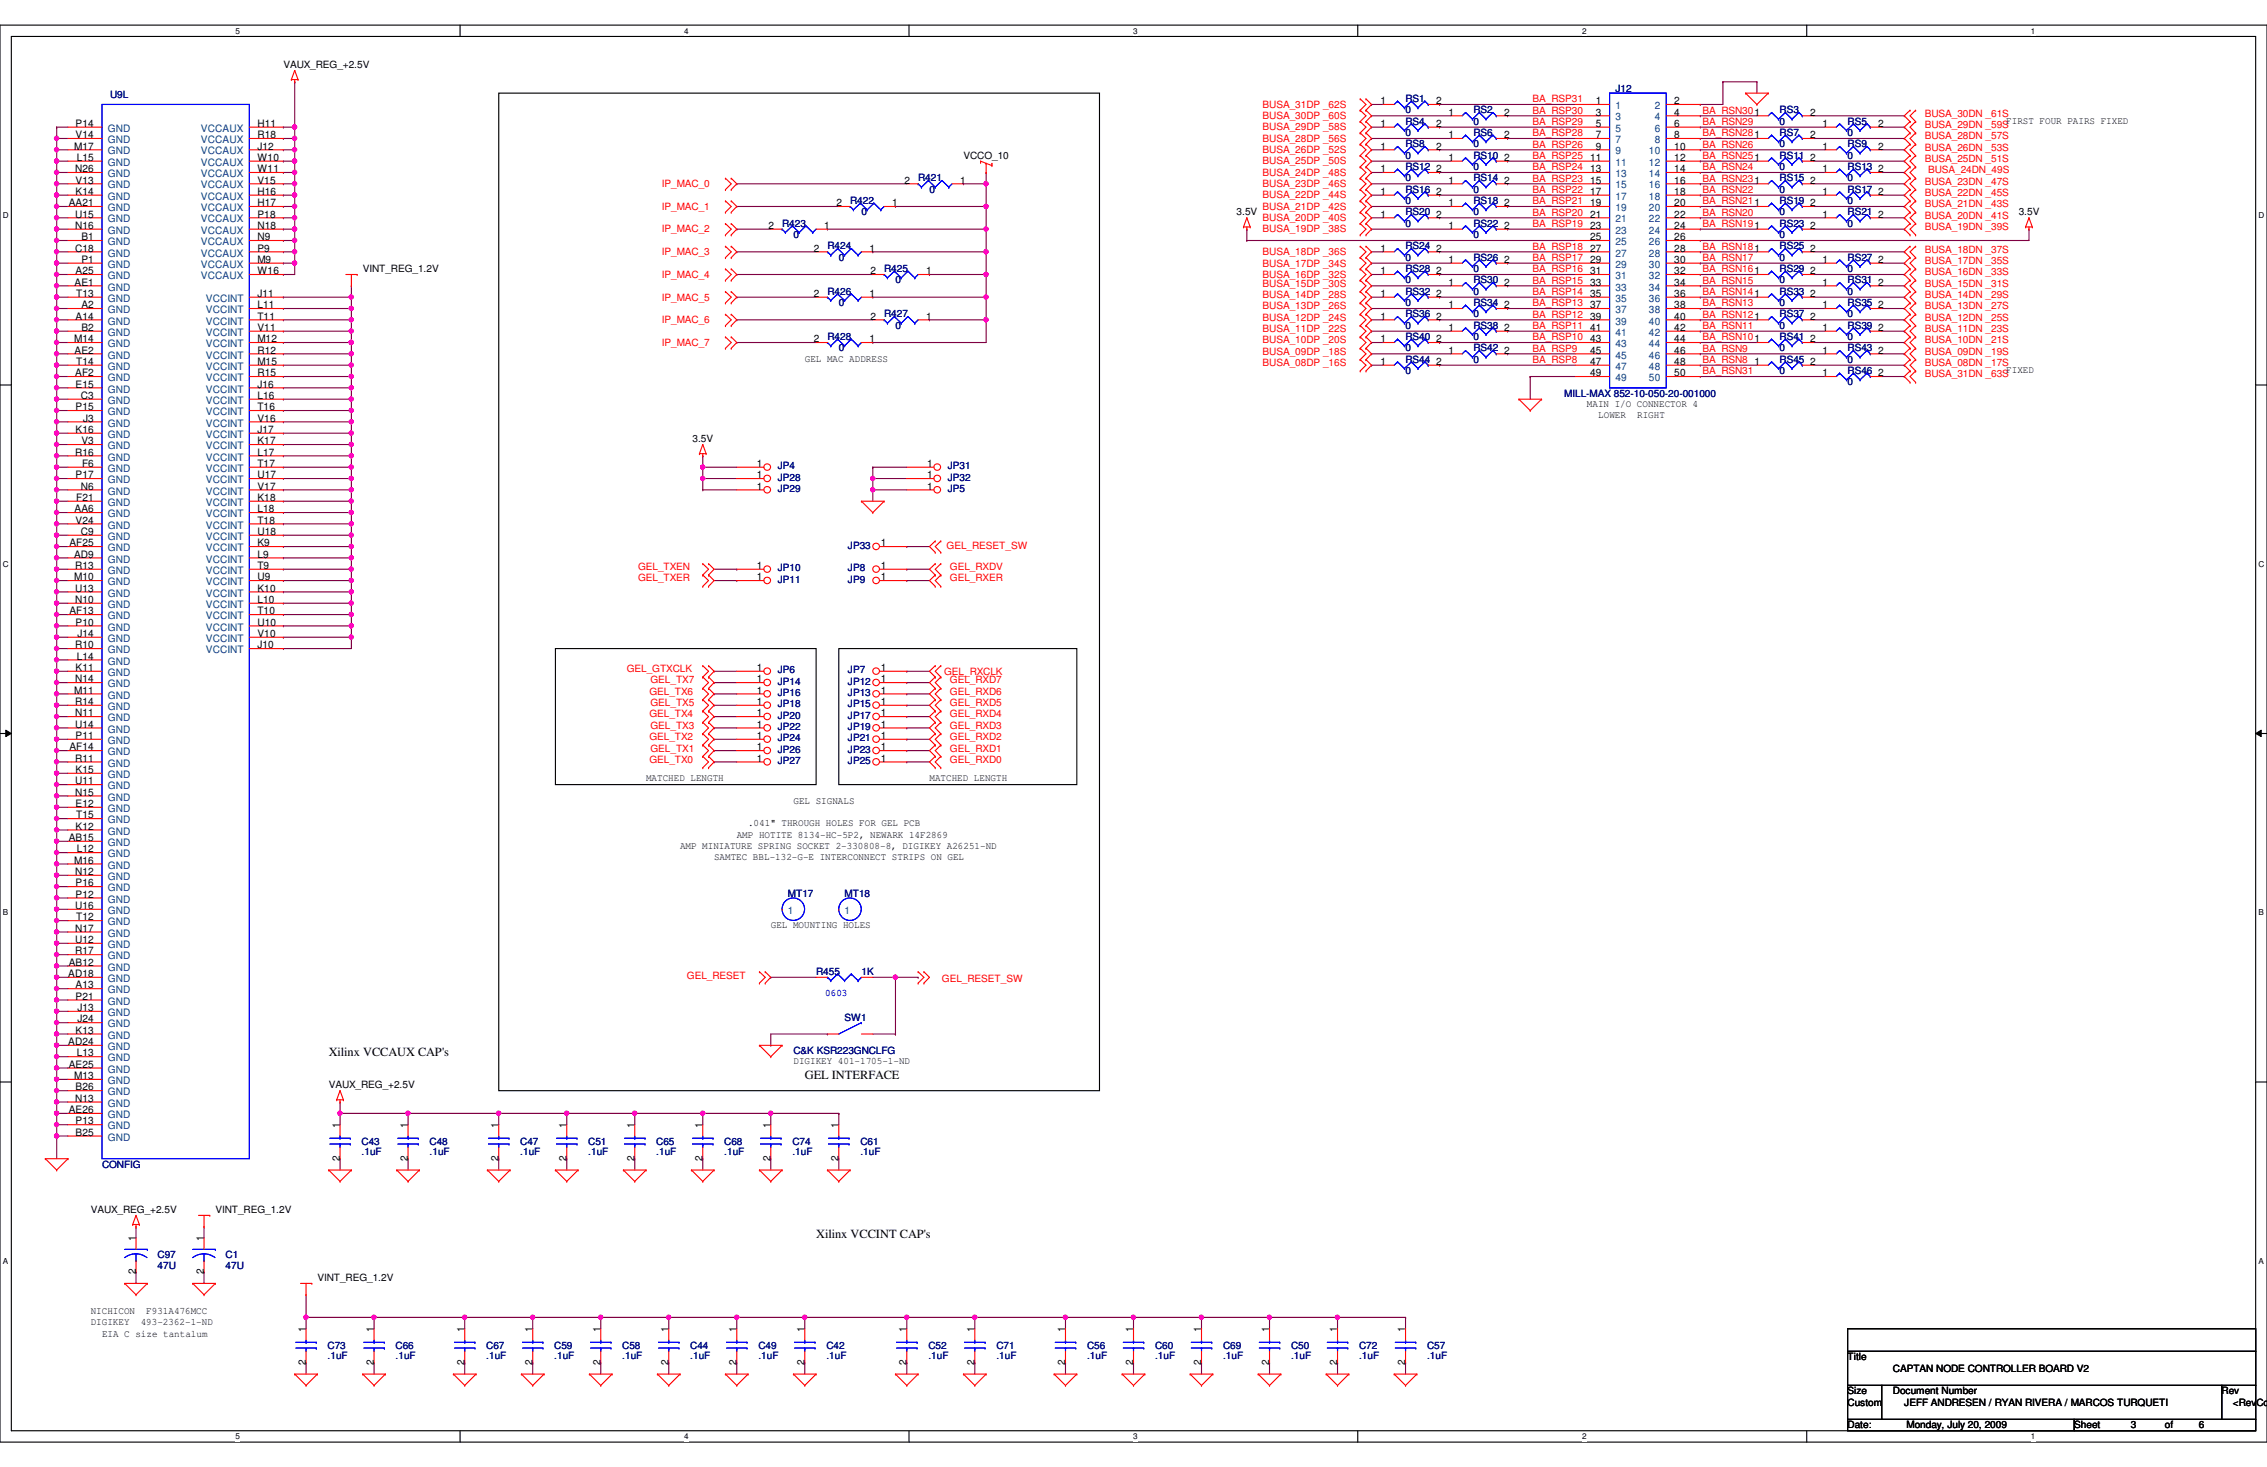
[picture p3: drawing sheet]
<svg xmlns="http://www.w3.org/2000/svg" width="432mm" height="279mm" viewBox="0 0 432 279" stroke-linecap="round" stroke-linejoin="round" font-family="sans-serif">
<defs><g id="words">
<g font-size="2.4">
<text x="62.6" y="201.2">Xilinx VCCAUX CAP's</text>
<text x="153.3" y="205.5">GEL INTERFACE</text>
<text x="155.4" y="235.8">Xilinx VCCINT CAP's</text>
</g>
<g font-size="1.9">
<text x="54" y="13">VAUX_REG_+2.5V</text>
<text x="262.9" y="19.9">1</text>
<text x="273.6" y="19.9">2</text>
<text x="275.9" y="22">1</text>
<text x="286.5" y="22">2</text>
<text x="304" y="19.9">1</text>
<text x="304" y="22">3</text>
<text x="318.9" y="19.9">2</text>
<text x="318.9" y="22">4</text>
<text x="344.8" y="22">2</text>
<text x="382.1" y="23.5">FIRST FOUR PAIRS FIXED</text>
<text x="14.1" y="28.5">M17</text>
<text x="14.4" y="24.2">P14</text>
<text x="14.4" y="26.3">V14</text>
<text x="49" y="24.2">H11</text>
<text x="49" y="26.3">R18</text>
<text x="49" y="28.5">J12</text>
<text x="262.9" y="28.5">1</text>
<text x="262.9" y="24.2">1</text>
<text x="273.6" y="28.5">2</text>
<text x="273.6" y="24.2">2</text>
<text x="275.9" y="26.3">1</text>
<text x="286.5" y="26.3">2</text>
<text x="304" y="24.2">5</text>
<text x="304" y="26.3">7</text>
<text x="304" y="28.5">9</text>
<text x="318.9" y="24.2">6</text>
<text x="318.9" y="26.3">8</text>
<text x="318.9" y="28.5">10</text>
<text x="344.8" y="26.3">2</text>
<text x="347.1" y="28.5">1</text>
<text x="347.1" y="24.2">1</text>
<text x="357.8" y="28.5">2</text>
<text x="357.8" y="24.2">2</text>
<text x="14.3" y="32.8">N26</text>
<text x="14.4" y="35">V13</text>
<text x="14.6" y="30.6">L15</text>
<text x="49" y="30.6">W10</text>
<text x="49" y="32.8">W11</text>
<text x="49" y="35">V15</text>
<text x="172.3" y="35">2</text>
<text x="182.9" y="35">1</text>
<text x="183.5" y="30.2">VCCO_10</text>
<text x="262.9" y="32.8">1</text>
<text x="273.6" y="32.8">2</text>
<text x="275.9" y="30.6">1</text>
<text x="275.9" y="35">1</text>
<text x="286.5" y="30.6">2</text>
<text x="286.5" y="35">2</text>
<text x="302.9" y="30.6">11</text>
<text x="302.9" y="32.8">13</text>
<text x="302.9" y="35">15</text>
<text x="318.9" y="30.6">12</text>
<text x="318.9" y="32.8">14</text>
<text x="318.9" y="35">16</text>
<text x="344.8" y="30.6">2</text>
<text x="344.8" y="35">2</text>
<text x="347.1" y="32.8">1</text>
<text x="357.8" y="32.8">2</text>
<text x="13.1" y="39.3">AA21</text>
<text x="14.3" y="41.4">U15</text>
<text x="14.4" y="37.1">K14</text>
<text x="49" y="37.1">H16</text>
<text x="49" y="39.3">H17</text>
<text x="49" y="41.4">P18</text>
<text x="159.3" y="39.3">2</text>
<text x="169.9" y="39.3">1</text>
<text x="235.5" y="41">3.5V</text>
<text x="262.9" y="37.1">1</text>
<text x="262.9" y="41.4">1</text>
<text x="273.6" y="37.1">2</text>
<text x="273.6" y="41.4">2</text>
<text x="275.9" y="39.3">1</text>
<text x="286.5" y="39.3">2</text>
<text x="302.9" y="37.1">17</text>
<text x="302.9" y="39.3">19</text>
<text x="302.9" y="41.4">21</text>
<text x="318.9" y="37.1">18</text>
<text x="318.9" y="39.3">20</text>
<text x="318.9" y="41.4">22</text>
<text x="344.8" y="39.3">2</text>
<text x="347.1" y="41.4">1</text>
<text x="347.1" y="37.1">1</text>
<text x="357.8" y="41.4">2</text>
<text x="357.8" y="37.1">2</text>
<text x="384.5" y="41">3.5V</text>
<text x="14.3" y="43.6">N16</text>
<text x="14.3" y="47.9">C18</text>
<text x="15.5" y="45.8">B1</text>
<text x="49" y="43.6">N18</text>
<text x="49" y="45.8">N9</text>
<text x="49" y="47.9">P9</text>
<text x="146.3" y="43.6">2</text>
<text x="155" y="47.9">2</text>
<text x="157" y="43.6">1</text>
<text x="165.6" y="47.9">1</text>
<text x="262.9" y="47.9">1</text>
<text x="273.6" y="47.9">2</text>
<text x="275.9" y="43.6">1</text>
<text x="286.5" y="43.6">2</text>
<text x="302.9" y="43.6">23</text>
<text x="302.9" y="45.8">25</text>
<text x="302.9" y="47.9">27</text>
<text x="318.9" y="43.6">24</text>
<text x="318.9" y="45.8">26</text>
<text x="318.9" y="47.9">28</text>
<text x="344.8" y="43.6">2</text>
<text x="344.8" y="47.9">2</text>
<text x="14.4" y="52.2">A25</text>
<text x="15.5" y="50.1">P1</text>
<text x="49" y="50.1">M9</text>
<text x="49" y="52.2">W16</text>
<text x="69.1" y="51.8">VINT_REG_1.2V</text>
<text x="165.8" y="52.2">2</text>
<text x="176.4" y="52.2">1</text>
<text x="262.9" y="52.2">1</text>
<text x="273.6" y="52.2">2</text>
<text x="275.9" y="50.1">1</text>
<text x="286.5" y="50.1">2</text>
<text x="302.9" y="50.1">29</text>
<text x="302.9" y="52.2">31</text>
<text x="318.9" y="50.1">30</text>
<text x="318.9" y="52.2">32</text>
<text x="344.8" y="52.2">2</text>
<text x="347.1" y="50.1">1</text>
<text x="357.8" y="50.1">2</text>
<text x="14.2" y="54.4">AE1</text>
<text x="14.5" y="56.6">T13</text>
<text x="15.5" y="58.7">A2</text>
<text x="49" y="56.6">J11</text>
<text x="49" y="58.7">L11</text>
<text x="155" y="56.6">2</text>
<text x="165.6" y="56.6">1</text>
<text x="262.9" y="56.6">1</text>
<text x="273.6" y="56.6">2</text>
<text x="275.9" y="54.4">1</text>
<text x="275.9" y="58.7">1</text>
<text x="286.5" y="54.4">2</text>
<text x="286.5" y="58.7">2</text>
<text x="302.9" y="54.4">33</text>
<text x="302.9" y="56.6">35</text>
<text x="302.9" y="58.7">37</text>
<text x="318.9" y="54.4">34</text>
<text x="318.9" y="56.6">36</text>
<text x="318.9" y="58.7">38</text>
<text x="344.8" y="56.6">2</text>
<text x="347.1" y="54.4">1</text>
<text x="347.1" y="58.7">1</text>
<text x="357.8" y="54.4">2</text>
<text x="357.8" y="58.7">2</text>
<text x="14.1" y="65.2">M14</text>
<text x="14.4" y="60.9">A14</text>
<text x="15.5" y="63">B2</text>
<text x="49" y="60.9">T11</text>
<text x="49" y="63">V11</text>
<text x="49" y="65.2">M12</text>
<text x="155" y="65.2">2</text>
<text x="165.6" y="65.2">1</text>
<text x="165.8" y="60.9">2</text>
<text x="176.4" y="60.9">1</text>
<text x="262.9" y="60.9">1</text>
<text x="262.9" y="65.2">1</text>
<text x="273.6" y="60.9">2</text>
<text x="273.6" y="65.2">2</text>
<text x="275.9" y="63">1</text>
<text x="286.5" y="63">2</text>
<text x="302.9" y="60.9">39</text>
<text x="302.9" y="63">41</text>
<text x="302.9" y="65.2">43</text>
<text x="318.9" y="60.9">40</text>
<text x="318.9" y="63">42</text>
<text x="318.9" y="65.2">44</text>
<text x="344.8" y="60.9">2</text>
<text x="344.8" y="65.2">2</text>
<text x="347.1" y="63">1</text>
<text x="357.8" y="63">2</text>
<text x="14.2" y="67.4">AE2</text>
<text x="14.3" y="71.7">AF2</text>
<text x="14.5" y="69.5">T14</text>
<text x="49" y="67.4">R12</text>
<text x="49" y="69.5">M15</text>
<text x="49" y="71.7">R15</text>
<text x="153.3" y="68.9">GEL MAC ADDRESS</text>
<text x="262.9" y="69.5">1</text>
<text x="273.6" y="69.5">2</text>
<text x="275.9" y="67.4">1</text>
<text x="286.5" y="67.4">2</text>
<text x="302.9" y="67.4">45</text>
<text x="302.9" y="69.5">47</text>
<text x="302.9" y="71.7">49</text>
<text x="318.9" y="67.4">46</text>
<text x="318.9" y="69.5">48</text>
<text x="318.9" y="71.7">50</text>
<text x="334.2" y="69.5">1</text>
<text x="344.8" y="69.5">2</text>
<text x="347.1" y="67.4">1</text>
<text x="347.1" y="71.7">1</text>
<text x="357.8" y="67.4">2</text>
<text x="357.8" y="71.7">2</text>
<text x="382.1" y="71">FIXED</text>
<text x="14.4" y="73.8">E15</text>
<text x="15.4" y="76">C3</text>
<text x="49" y="73.8">J16</text>
<text x="49" y="76">L16</text>
<text x="302.3" y="77.5">MAIN I/O CONNECTOR 4</text>
<text x="14.4" y="78.1">P15</text>
<text x="14.4" y="82.5">K16</text>
<text x="15.8" y="80.3">J3</text>
<text x="49" y="78.1">T16</text>
<text x="49" y="80.3">V16</text>
<text x="49" y="82.5">J17</text>
<text x="304.4" y="79.7">LOWER</text>
<text x="311.8" y="79.7">RIGHT</text>
<text x="14.3" y="86.8">R16</text>
<text x="15.5" y="84.6">V3</text>
<text x="15.6" y="88.9">F6</text>
<text x="49" y="84.6">K17</text>
<text x="49" y="86.8">L17</text>
<text x="49" y="88.9">T17</text>
<text x="131.9" y="84.2">3.5V</text>
<text x="144.2" y="88.9">1</text>
<text x="176.6" y="88.9">1</text>
<text x="14.4" y="91.1">P17</text>
<text x="14.5" y="95.4">F21</text>
<text x="15.4" y="93.3">N6</text>
<text x="49" y="91.1">U17</text>
<text x="49" y="93.3">V17</text>
<text x="49" y="95.4">K18</text>
<text x="144.2" y="91.1">1</text>
<text x="144.2" y="93.3">1</text>
<text x="176.6" y="93.3">1</text>
<text x="176.6" y="91.1">1</text>
<text x="14.2" y="97.6">AA6</text>
<text x="14.4" y="99.7">V24</text>
<text x="15.4" y="101.9">C9</text>
<text x="49" y="97.6">L18</text>
<text x="49" y="99.7">T18</text>
<text x="49" y="101.9">U18</text>
<text x="13.2" y="104.1">AF25</text>
<text x="14.1" y="106.2">AD9</text>
<text x="49" y="104.1">K9</text>
<text x="49" y="106.2">L9</text>
<text x="167.8" y="104.1">1</text>
<text x="14.1" y="110.5">M10</text>
<text x="14.3" y="108.4">R13</text>
<text x="14.3" y="112.7">U13</text>
<text x="49" y="108.4">T9</text>
<text x="49" y="110.5">U9</text>
<text x="49" y="112.7">K10</text>
<text x="144.2" y="110.5">1</text>
<text x="144.2" y="108.4">1</text>
<text x="167.8" y="108.4">1</text>
<text x="167.8" y="110.5">1</text>
<text x="13.2" y="117">AF13</text>
<text x="14.3" y="114.9">N10</text>
<text x="14.4" y="119.2">P10</text>
<text x="49" y="114.9">L10</text>
<text x="49" y="117">T10</text>
<text x="49" y="119.2">U10</text>
<text x="14.3" y="123.5">R10</text>
<text x="14.6" y="125.6">L14</text>
<text x="14.7" y="121.3">J14</text>
<text x="49" y="121.3">V10</text>
<text x="49" y="123.5">J10</text>
<text x="14.3" y="130">N14</text>
<text x="14.4" y="127.8">K11</text>
<text x="144.2" y="127.8">1</text>
<text x="144.2" y="130">1</text>
<text x="167.8" y="127.8">1</text>
<text x="167.8" y="130">1</text>
<text x="14.1" y="132.1">M11</text>
<text x="14.3" y="134.3">R14</text>
<text x="14.3" y="136.4">N11</text>
<text x="144.2" y="134.3">1</text>
<text x="144.2" y="136.4">1</text>
<text x="144.2" y="132.1">1</text>
<text x="167.8" y="134.3">1</text>
<text x="167.8" y="132.1">1</text>
<text x="167.8" y="136.4">1</text>
<text x="13.2" y="142.9">AF14</text>
<text x="14.3" y="138.6">U14</text>
<text x="14.4" y="140.8">P11</text>
<text x="144.2" y="138.6">1</text>
<text x="144.2" y="140.8">1</text>
<text x="144.2" y="142.9">1</text>
<text x="167.8" y="140.8">1</text>
<text x="167.8" y="138.6">1</text>
<text x="167.8" y="142.9">1</text>
<text x="14.3" y="145.1">R11</text>
<text x="14.3" y="149.4">U11</text>
<text x="14.4" y="147.2">K15</text>
<text x="123.1" y="148.8">MATCHED LENGTH</text>
<text x="144.2" y="145.1">1</text>
<text x="167.8" y="145.1">1</text>
<text x="177" y="148.8">MATCHED LENGTH</text>
<text x="14.3" y="151.6">N15</text>
<text x="14.4" y="153.7">E12</text>
<text x="14.5" y="155.9">T15</text>
<text x="151.1" y="153.1">GEL SIGNALS</text>
<text x="13.1" y="160.2">AB15</text>
<text x="14.4" y="158">K12</text>
<text x="129.5" y="161.7">AMP MINIATURE SPRING SOCKET 2-330808-8, DIGIKEY A26251-ND</text>
<text x="140.3" y="159.6">AMP HOTITE 8134-HC-5P2, NEWARK 14F2869</text>
<text x="142.5" y="157.4">.041&quot; THROUGH HOLES FOR GEL PCB</text>
<text x="14.1" y="164.5">M16</text>
<text x="14.3" y="166.7">N12</text>
<text x="14.6" y="162.3">L12</text>
<text x="136" y="163.9">SAMTEC BBL-132-G-E INTERCONNECT STRIPS ON GEL</text>
<text x="14.3" y="173.1">U16</text>
<text x="14.4" y="168.8">P16</text>
<text x="14.4" y="171">P12</text>
<text x="14.3" y="177.5">N17</text>
<text x="14.3" y="179.6">U12</text>
<text x="14.5" y="175.3">T12</text>
<text x="146.8" y="176.8">GEL MOUNTING HOLES</text>
<text x="13.1" y="183.9">AB12</text>
<text x="14.3" y="181.8">R17</text>
<text x="13" y="186.1">AD18</text>
<text x="14.4" y="188.3">A13</text>
<text x="14.4" y="190.4">P21</text>
<text x="14.4" y="196.9">K13</text>
<text x="14.7" y="192.6">J13</text>
<text x="14.7" y="194.7">J24</text>
<text x="13" y="199.1">AD24</text>
<text x="13.1" y="203.4">AE25</text>
<text x="14.6" y="201.2">L13</text>
<text x="151.1" y="202.7">DIGIKEY 401-1705-1-ND</text>
<text x="14.1" y="205.5">M13</text>
<text x="14.3" y="209.8">N13</text>
<text x="14.4" y="207.7">B26</text>
<text x="62.6" y="207.3">VAUX_REG_+2.5V</text>
<text x="13.1" y="212">AE26</text>
<text x="14.4" y="214.2">P13</text>
<text x="64.7" y="214.8" transform="rotate(-90 64.7 214.8)">1</text>
<text x="77.7" y="214.8" transform="rotate(-90 77.7 214.8)">1</text>
<text x="95" y="214.8" transform="rotate(-90 95 214.8)">1</text>
<text x="107.9" y="214.8" transform="rotate(-90 107.9 214.8)">1</text>
<text x="120.9" y="214.8" transform="rotate(-90 120.9 214.8)">1</text>
<text x="133.8" y="214.8" transform="rotate(-90 133.8 214.8)">1</text>
<text x="146.8" y="214.8" transform="rotate(-90 146.8 214.8)">1</text>
<text x="159.7" y="214.8" transform="rotate(-90 159.7 214.8)">1</text>
<text x="14.4" y="216.3">B25</text>
<text x="64.7" y="221.1" transform="rotate(-90 64.7 221.1)">2</text>
<text x="77.7" y="221.1" transform="rotate(-90 77.7 221.1)">2</text>
<text x="95" y="221.1" transform="rotate(-90 95 221.1)">2</text>
<text x="107.9" y="221.1" transform="rotate(-90 107.9 221.1)">2</text>
<text x="120.9" y="221.1" transform="rotate(-90 120.9 221.1)">2</text>
<text x="133.8" y="221.1" transform="rotate(-90 133.8 221.1)">2</text>
<text x="146.8" y="221.1" transform="rotate(-90 146.8 221.1)">2</text>
<text x="159.7" y="221.1" transform="rotate(-90 159.7 221.1)">2</text>
<text x="17.3" y="231">VAUX_REG_+2.5V</text>
<text x="41" y="231">VINT_REG_1.2V</text>
<text x="25.9" y="236.4" transform="rotate(-90 25.9 236.4)">1</text>
<text x="38.8" y="236.4" transform="rotate(-90 38.8 236.4)">1</text>
<text x="25.9" y="242.7" transform="rotate(-90 25.9 242.7)">2</text>
<text x="38.8" y="242.7" transform="rotate(-90 38.8 242.7)">2</text>
<text x="60.5" y="244">VINT_REG_1.2V</text>
<text x="17.3" y="250.2">NICHICON</text>
<text x="27.9" y="250.2">F931A476MCC</text>
<text x="17.3" y="252.4">DIGIKEY</text>
<text x="19.4" y="254.6">EIA C size tantalum</text>
<text x="26.8" y="252.4">493-2362-1-ND</text>
<text x="58.3" y="253.7" transform="rotate(-90 58.3 253.7)">1</text>
<text x="71.2" y="253.7" transform="rotate(-90 71.2 253.7)">1</text>
<text x="88.5" y="253.7" transform="rotate(-90 88.5 253.7)">1</text>
<text x="101.4" y="253.7" transform="rotate(-90 101.4 253.7)">1</text>
<text x="114.4" y="253.7" transform="rotate(-90 114.4 253.7)">1</text>
<text x="127.3" y="253.7" transform="rotate(-90 127.3 253.7)">1</text>
<text x="140.3" y="253.7" transform="rotate(-90 140.3 253.7)">1</text>
<text x="153.2" y="253.7" transform="rotate(-90 153.2 253.7)">1</text>
<text x="172.7" y="253.7" transform="rotate(-90 172.7 253.7)">1</text>
<text x="185.6" y="253.7" transform="rotate(-90 185.6 253.7)">1</text>
<text x="202.9" y="253.7" transform="rotate(-90 202.9 253.7)">1</text>
<text x="215.9" y="253.7" transform="rotate(-90 215.9 253.7)">1</text>
<text x="228.8" y="253.7" transform="rotate(-90 228.8 253.7)">1</text>
<text x="241.8" y="253.7" transform="rotate(-90 241.8 253.7)">1</text>
<text x="254.7" y="253.7" transform="rotate(-90 254.7 253.7)">1</text>
<text x="267.7" y="253.7" transform="rotate(-90 267.7 253.7)">1</text>
<text x="58.3" y="260" transform="rotate(-90 58.3 260)">2</text>
<text x="71.2" y="260" transform="rotate(-90 71.2 260)">2</text>
<text x="88.5" y="260" transform="rotate(-90 88.5 260)">2</text>
<text x="101.4" y="260" transform="rotate(-90 101.4 260)">2</text>
<text x="114.4" y="260" transform="rotate(-90 114.4 260)">2</text>
<text x="127.3" y="260" transform="rotate(-90 127.3 260)">2</text>
<text x="140.3" y="260" transform="rotate(-90 140.3 260)">2</text>
<text x="153.2" y="260" transform="rotate(-90 153.2 260)">2</text>
<text x="172.7" y="260" transform="rotate(-90 172.7 260)">2</text>
<text x="185.6" y="260" transform="rotate(-90 185.6 260)">2</text>
<text x="202.9" y="260" transform="rotate(-90 202.9 260)">2</text>
<text x="215.9" y="260" transform="rotate(-90 215.9 260)">2</text>
<text x="228.8" y="260" transform="rotate(-90 228.8 260)">2</text>
<text x="241.8" y="260" transform="rotate(-90 241.8 260)">2</text>
<text x="254.7" y="260" transform="rotate(-90 254.7 260)">2</text>
<text x="267.7" y="260" transform="rotate(-90 267.7 260)">2</text>
<text x="351.9" y="259.1">Title</text>
<text x="360.6" y="261.2">CAPTAN NODE CONTROLLER BOARD V2</text>
<text x="351.9" y="267.7">Custom</text>
<text x="351.9" y="265.6">Size</text>
<text x="360.6" y="265.6">Document Number</text>
<text x="362.7" y="267.7">JEFF ANDRESEN / RYAN RIVERA / MARCOS TURQUETI</text>
<text x="423.2" y="265.6">Rev</text>
<text x="425.3" y="267.7">&lt;RevCo</text>
<text x="351.9" y="272">Date:</text>
<text x="363.1" y="272">Monday, July 20, 2009</text>
<text x="395.1" y="272">Sheet</text>
<text x="405.9" y="272">3</text>
<text x="412.4" y="272">of</text>
<text x="418.8" y="272">6</text>
</g>
<g font-size="1.9" fill="#000080">
<text x="307.7" y="17.5">J12</text>
<text x="21" y="18.6">U9L</text>
<text x="267.7" y="19.4">RS1</text>
<text x="267.7" y="21.6">0</text>
<text x="267.7" y="23.7">RS4</text>
<text x="280.7" y="21.6">RS2</text>
<text x="280.7" y="23.7">0</text>
<text x="339" y="21.6">RS3</text>
<text x="339" y="23.7">0</text>
<text x="351.9" y="23.7">RS5</text>
<text x="267.7" y="28.1">RS8</text>
<text x="267.7" y="25.9">0</text>
<text x="280.7" y="25.9">RS6</text>
<text x="280.7" y="28.1">0</text>
<text x="339" y="25.9">RS7</text>
<text x="339" y="28.1">0</text>
<text x="351.9" y="28.1">RS9</text>
<text x="351.9" y="25.9">0</text>
<text x="174.9" y="34.5">R421</text>
<text x="267.7" y="30.2">0</text>
<text x="267.7" y="32.4">RS12</text>
<text x="267.7" y="34.5">0</text>
<text x="280.7" y="30.2">RS10</text>
<text x="280.7" y="32.4">0</text>
<text x="280.7" y="34.5">RS14</text>
<text x="339" y="30.2">RS11</text>
<text x="339" y="32.4">0</text>
<text x="339" y="34.5">RS15</text>
<text x="351.9" y="30.2">0</text>
<text x="351.9" y="32.4">RS13</text>
<text x="351.9" y="34.5">0</text>
<text x="161.9" y="38.9">R422</text>
<text x="164.1" y="41">0</text>
<text x="177" y="36.7">0</text>
<text x="267.7" y="36.7">RS16</text>
<text x="267.7" y="38.9">0</text>
<text x="267.7" y="41">RS20</text>
<text x="280.7" y="36.7">0</text>
<text x="280.7" y="38.9">RS18</text>
<text x="280.7" y="41">0</text>
<text x="339" y="38.9">RS19</text>
<text x="339" y="41">0</text>
<text x="339" y="36.7">0</text>
<text x="351.9" y="41">RS21</text>
<text x="351.9" y="36.7">RS17</text>
<text x="351.9" y="38.9">0</text>
<text x="149" y="43.2">R423</text>
<text x="151.1" y="45.3">0</text>
<text x="157.6" y="47.5">R424</text>
<text x="267.7" y="43.2">0</text>
<text x="267.7" y="47.5">RS24</text>
<text x="280.7" y="43.2">RS22</text>
<text x="280.7" y="45.3">0</text>
<text x="339" y="43.2">RS23</text>
<text x="339" y="45.3">0</text>
<text x="339" y="47.5">RS25</text>
<text x="351.9" y="43.2">0</text>
<text x="159.8" y="49.7">0</text>
<text x="168.4" y="51.8">R425</text>
<text x="170.6" y="54">0</text>
<text x="267.7" y="51.8">RS28</text>
<text x="267.7" y="54">0</text>
<text x="267.7" y="49.7">0</text>
<text x="280.7" y="54">RS30</text>
<text x="280.7" y="49.7">RS26</text>
<text x="280.7" y="51.8">0</text>
<text x="339" y="51.8">RS29</text>
<text x="339" y="54">0</text>
<text x="339" y="49.7">0</text>
<text x="351.9" y="49.7">RS27</text>
<text x="351.9" y="51.8">0</text>
<text x="351.9" y="54">RS31</text>
<text x="157.6" y="56.1">R426</text>
<text x="159.8" y="58.3">0</text>
<text x="267.7" y="56.1">RS32</text>
<text x="267.7" y="58.3">0</text>
<text x="280.7" y="56.1">0</text>
<text x="280.7" y="58.3">RS34</text>
<text x="339" y="56.1">RS33</text>
<text x="339" y="58.3">0</text>
<text x="351.9" y="56.1">0</text>
<text x="351.9" y="58.3">RS35</text>
<text x="157.6" y="64.8">R428</text>
<text x="168.4" y="60.5">R427</text>
<text x="170.6" y="62.6">0</text>
<text x="267.7" y="60.5">RS36</text>
<text x="267.7" y="62.6">0</text>
<text x="267.7" y="64.8">RS40</text>
<text x="280.7" y="62.6">RS38</text>
<text x="280.7" y="64.8">0</text>
<text x="280.7" y="60.5">0</text>
<text x="339" y="60.5">RS37</text>
<text x="339" y="62.6">0</text>
<text x="339" y="64.8">RS41</text>
<text x="351.9" y="62.6">RS39</text>
<text x="351.9" y="64.8">0</text>
<text x="351.9" y="60.5">0</text>
<text x="159.8" y="66.9">0</text>
<text x="267.7" y="66.9">0</text>
<text x="267.7" y="69.1">RS44</text>
<text x="267.7" y="71.2">0</text>
<text x="280.7" y="66.9">RS42</text>
<text x="280.7" y="69.1">0</text>
<text x="339" y="66.9">0</text>
<text x="339" y="69.1">RS45</text>
<text x="339" y="71.2">0</text>
<text x="351.9" y="66.9">RS43</text>
<text x="351.9" y="69.1">0</text>
<text x="351.9" y="71.2">RS46</text>
<text x="297.9" y="75.6">MILL-MAX 852-10-050-20-001000</text>
<text x="351.9" y="73.4">0</text>
<text x="148.1" y="89.4">JP4</text>
<text x="180.5" y="89.4">JP31</text>
<text x="148.1" y="91.5">JP28</text>
<text x="148.1" y="93.7">JP29</text>
<text x="180.5" y="93.7">JP5</text>
<text x="180.5" y="91.5">JP32</text>
<text x="161.5" y="104.5">JP33</text>
<text x="148.1" y="111">JP11</text>
<text x="148.1" y="108.8">JP10</text>
<text x="161.5" y="108.8">JP8</text>
<text x="161.5" y="111">JP9</text>
<text x="148.1" y="128.2">JP6</text>
<text x="148.1" y="130.4">JP14</text>
<text x="161.5" y="128.2">JP7</text>
<text x="161.5" y="130.4">JP12</text>
<text x="148.1" y="134.7">JP18</text>
<text x="148.1" y="136.9">JP20</text>
<text x="148.1" y="132.5">JP16</text>
<text x="161.5" y="134.7">JP15</text>
<text x="161.5" y="132.5">JP13</text>
<text x="161.5" y="136.9">JP17</text>
<text x="148.1" y="139">JP22</text>
<text x="148.1" y="141.2">JP24</text>
<text x="148.1" y="143.3">JP26</text>
<text x="161.5" y="141.2">JP21</text>
<text x="161.5" y="139">JP19</text>
<text x="161.5" y="143.3">JP23</text>
<text x="148.1" y="145.5">JP27</text>
<text x="161.5" y="145.5">JP25</text>
<text x="150.1" y="170.8">MT17</text>
<text x="160.9" y="170.8">MT18</text>
<text x="155.4" y="185.7">R455</text>
<text x="164.1" y="185.7">1K</text>
<text x="160.9" y="194.5">SW1</text>
<text x="151.1" y="200.8">C&amp;K KSR223GNCLFG</text>
<text x="68.9" y="218.1">C43</text>
<text x="68.9" y="220">.1uF</text>
<text x="81.8" y="218.1">C48</text>
<text x="81.8" y="220">.1uF</text>
<text x="99.1" y="218.1">C47</text>
<text x="99.1" y="220">.1uF</text>
<text x="112.1" y="218.1">C51</text>
<text x="112.1" y="220">.1uF</text>
<text x="125" y="218.1">C65</text>
<text x="125" y="220">.1uF</text>
<text x="138" y="218.1">C68</text>
<text x="138" y="220">.1uF</text>
<text x="150.9" y="218.1">C74</text>
<text x="150.9" y="220">.1uF</text>
<text x="163.9" y="218.1">C61</text>
<text x="163.9" y="220">.1uF</text>
<text x="19.4" y="222.4">CONFIG</text>
<text x="30" y="239.6">C97</text>
<text x="43" y="239.6">C1</text>
<text x="30" y="241.6">47U</text>
<text x="43" y="241.6">47U</text>
<text x="62.4" y="256.9">C73</text>
<text x="75.4" y="256.9">C66</text>
<text x="92.6" y="256.9">C67</text>
<text x="105.6" y="256.9">C59</text>
<text x="118.5" y="256.9">C58</text>
<text x="131.5" y="256.9">C44</text>
<text x="144.4" y="256.9">C49</text>
<text x="157.4" y="256.9">C42</text>
<text x="176.8" y="256.9">C52</text>
<text x="189.8" y="256.9">C71</text>
<text x="207.1" y="256.9">C56</text>
<text x="220" y="256.9">C60</text>
<text x="233" y="256.9">C69</text>
<text x="245.9" y="256.9">C50</text>
<text x="258.9" y="256.9">C72</text>
<text x="271.8" y="256.9">C57</text>
<text x="62.4" y="258.9">.1uF</text>
<text x="75.4" y="258.9">.1uF</text>
<text x="92.6" y="258.9">.1uF</text>
<text x="105.6" y="258.9">.1uF</text>
<text x="118.5" y="258.9">.1uF</text>
<text x="131.5" y="258.9">.1uF</text>
<text x="144.4" y="258.9">.1uF</text>
<text x="157.4" y="258.9">.1uF</text>
<text x="176.8" y="258.9">.1uF</text>
<text x="189.8" y="258.9">.1uF</text>
<text x="207.1" y="258.9">.1uF</text>
<text x="220" y="258.9">.1uF</text>
<text x="233" y="258.9">.1uF</text>
<text x="245.9" y="258.9">.1uF</text>
<text x="258.9" y="258.9">.1uF</text>
<text x="271.8" y="258.9">.1uF</text>
</g>
<g font-size="1.9" fill="#f00">
<text x="240.5" y="20.5">BUSA_31DP _62S</text>
<text x="240.5" y="22.7">BUSA_30DP _60S</text>
<text x="291.9" y="19.5">BA_RSP31</text>
<text x="291.9" y="21.6">BA_RSP30</text>
<text x="291.9" y="23.8">BA_RSP29</text>
<text x="324.3" y="21.6">BA_RSN301</text>
<text x="324.3" y="23.8">BA_RSN29</text>
<text x="366.6" y="22.2">BUSA_30DN _61S</text>
<text x="240.5" y="27">BUSA_28DP _56S</text>
<text x="240.5" y="24.8">BUSA_29DP _58S</text>
<text x="240.5" y="29.2">BUSA_26DP _52S</text>
<text x="291.9" y="26">BA_RSP28</text>
<text x="291.9" y="28.1">BA_RSP26</text>
<text x="324.3" y="26">BA_RSN281</text>
<text x="324.3" y="28.1">BA_RSN26</text>
<text x="366.6" y="26.5">BUSA_28DN _57S</text>
<text x="366.6" y="24.4">BUSA_29DN _59S</text>
<text x="366.6" y="28.7">BUSA_26DN _53S</text>
<text x="126.1" y="35.6">IP_MAC_0</text>
<text x="240.5" y="33.5">BUSA_24DP _48S</text>
<text x="240.5" y="31.3">BUSA_25DP _50S</text>
<text x="240.5" y="35.6">BUSA_23DP _46S</text>
<text x="291.9" y="30.3">BA_RSP25</text>
<text x="291.9" y="32.4">BA_RSP24</text>
<text x="291.9" y="34.6">BA_RSP23</text>
<text x="324.3" y="30.3">BA_RSN251</text>
<text x="324.3" y="32.4">BA_RSN24</text>
<text x="324.3" y="34.6">BA_RSN231</text>
<text x="366.6" y="30.9">BUSA_25DN _51S</text>
<text x="366.6" y="35.2">BUSA_23DN _47S</text>
<text x="367.2" y="33">BUSA_24DN_49S</text>
<text x="126.1" y="40">IP_MAC_1</text>
<text x="240.5" y="37.8">BUSA_22DP _44S</text>
<text x="240.5" y="40">BUSA_21DP _42S</text>
<text x="291.9" y="36.7">BA_RSP22</text>
<text x="291.9" y="38.9">BA_RSP21</text>
<text x="291.9" y="41.1">BA_RSP20</text>
<text x="324.3" y="36.7">BA_RSN22</text>
<text x="324.3" y="38.9">BA_RSN211</text>
<text x="324.3" y="41.1">BA_RSN20</text>
<text x="366.6" y="39.5">BUSA_21DN _43S</text>
<text x="366.6" y="41.7">BUSA_20DN _41S</text>
<text x="366.6" y="37.3">BUSA_22DN _45S</text>
<text x="126.1" y="44.3">IP_MAC_2</text>
<text x="240.5" y="44.3">BUSA_19DP _38S</text>
<text x="240.5" y="42.1">BUSA_20DP _40S</text>
<text x="291.9" y="43.2">BA_RSP19</text>
<text x="291.9" y="47.5">BA_RSP18</text>
<text x="324.3" y="43.2">BA_RSN191</text>
<text x="324.3" y="47.5">BA_RSN181</text>
<text x="366.6" y="43.8">BUSA_19DN _39S</text>
<text x="126.1" y="48.6">IP_MAC_3</text>
<text x="126.1" y="52.9">IP_MAC_4</text>
<text x="240.5" y="48.6">BUSA_18DP _36S</text>
<text x="240.5" y="52.9">BUSA_16DP _32S</text>
<text x="240.5" y="50.8">BUSA_17DP _34S</text>
<text x="291.9" y="49.7">BA_RSP17</text>
<text x="291.9" y="51.9">BA_RSP16</text>
<text x="324.3" y="49.7">BA_RSN17</text>
<text x="324.3" y="51.9">BA_RSN161</text>
<text x="366.6" y="50.3">BUSA_17DN _35S</text>
<text x="366.6" y="48.1">BUSA_18DN _37S</text>
<text x="366.6" y="52.5">BUSA_16DN _33S</text>
<text x="126.1" y="57.2">IP_MAC_5</text>
<text x="240.5" y="56.8">BUSA_14DP _28S</text>
<text x="240.5" y="54.6">BUSA_15DP _30S</text>
<text x="240.5" y="58.9">BUSA_13DP _26S</text>
<text x="291.9" y="58.3">BA_RSP13</text>
<text x="291.9" y="56.2">BA_RSP14</text>
<text x="291.9" y="54">BA_RSP15</text>
<text x="324.3" y="58.3">BA_RSN13</text>
<text x="324.3" y="56.2">BA_RSN141</text>
<text x="324.3" y="54">BA_RSN15</text>
<text x="366.6" y="58.9">BUSA_13DN _27S</text>
<text x="366.6" y="54.6">BUSA_15DN _31S</text>
<text x="366.6" y="56.8">BUSA_14DN _29S</text>
<text x="126.1" y="61.6">IP_MAC_6</text>
<text x="126.1" y="65.9">IP_MAC_7</text>
<text x="240.5" y="65.4">BUSA_10DP _20S</text>
<text x="240.5" y="61.1">BUSA_12DP _24S</text>
<text x="240.5" y="63.2">BUSA_11DP _22S</text>
<text x="291.9" y="60.5">BA_RSP12</text>
<text x="291.9" y="62.7">BA_RSP11</text>
<text x="291.9" y="64.8">BA_RSP10</text>
<text x="324.3" y="64.8">BA_RSN101</text>
<text x="324.3" y="62.7">BA_RSN11</text>
<text x="324.3" y="60.5">BA_RSN121</text>
<text x="366.6" y="61.1">BUSA_12DN _25S</text>
<text x="366.6" y="65.4">BUSA_10DN _21S</text>
<text x="366.6" y="63.2">BUSA_11DN _23S</text>
<text x="240.5" y="67.6">BUSA_09DP _18S</text>
<text x="240.5" y="69.7">BUSA_08DP _16S</text>
<text x="291.9" y="67">BA_RSP9</text>
<text x="291.9" y="69.1">BA_RSP8</text>
<text x="324.3" y="69.1">BA_RSN8</text>
<text x="324.3" y="67">BA_RSN9</text>
<text x="324.3" y="71.3">BA_RSN31</text>
<text x="366.6" y="71.9">BUSA_31DN _63S</text>
<text x="366.6" y="67.6">BUSA_09DN _19S</text>
<text x="366.6" y="69.7">BUSA_08DN _17S</text>
<text x="180.3" y="104.5">GEL_RESET_SW</text>
<text x="121.5" y="110.7">GEL_TXER</text>
<text x="121.5" y="108.6">GEL_TXEN</text>
<text x="180.9" y="110.7">GEL_RXER</text>
<text x="180.9" y="108.6">GEL_RXDV</text>
<text x="119.4" y="128">GEL_GTXCLK</text>
<text x="123.9" y="130.2">GEL_TX7</text>
<text x="179.8" y="128.5">GEL_RXCLK</text>
<text x="180.9" y="130.2">GEL_RXD7</text>
<text x="123.7" y="136.7">GEL_TX4</text>
<text x="123.7" y="132.3">GEL_TX6</text>
<text x="123.9" y="134.5">GEL_TX5</text>
<text x="180.9" y="134.5">GEL_RXD5</text>
<text x="180.9" y="136.7">GEL_RXD4</text>
<text x="180.9" y="132.3">GEL_RXD6</text>
<text x="123.7" y="141">GEL_TX2</text>
<text x="123.9" y="143.1">GEL_TX1</text>
<text x="123.9" y="138.8">GEL_TX3</text>
<text x="180.9" y="138.8">GEL_RXD3</text>
<text x="180.9" y="143.1">GEL_RXD1</text>
<text x="180.9" y="141">GEL_RXD2</text>
<text x="123.7" y="145.3">GEL_TX0</text>
<text x="180.9" y="145.3">GEL_RXD0</text>
<text x="130.9" y="186.5">GEL_RESET</text>
<text x="179.4" y="187">GEL_RESET_SW</text>
</g>
<g font-size="1.9" fill="#004080">
<text x="307.7" y="20.8">1</text>
<text x="307.7" y="22.9">3</text>
<text x="315.2" y="20.8">2</text>
<text x="315.2" y="22.9">4</text>
<text x="20.5" y="25.1">GND</text>
<text x="20.5" y="27.3">GND</text>
<text x="20.5" y="29.4">GND</text>
<text x="38.3" y="25.1">VCCAUX</text>
<text x="38.3" y="27.3">VCCAUX</text>
<text x="38.3" y="29.4">VCCAUX</text>
<text x="307.7" y="25.1">5</text>
<text x="307.7" y="27.3">7</text>
<text x="307.7" y="29.4">9</text>
<text x="314.1" y="29.4">10</text>
<text x="315.2" y="25.1">6</text>
<text x="315.2" y="27.3">8</text>
<text x="20.5" y="31.6">GND</text>
<text x="20.5" y="33.7">GND</text>
<text x="20.5" y="35.9">GND</text>
<text x="38.3" y="31.6">VCCAUX</text>
<text x="38.3" y="33.7">VCCAUX</text>
<text x="38.3" y="35.9">VCCAUX</text>
<text x="307.7" y="31.6">11</text>
<text x="307.7" y="33.7">13</text>
<text x="307.7" y="35.9">15</text>
<text x="314.1" y="31.6">12</text>
<text x="314.1" y="33.7">14</text>
<text x="314.1" y="35.9">16</text>
<text x="20.5" y="38.1">GND</text>
<text x="20.5" y="40.2">GND</text>
<text x="38.3" y="38.1">VCCAUX</text>
<text x="38.3" y="40.2">VCCAUX</text>
<text x="307.7" y="38.1">17</text>
<text x="307.7" y="40.2">19</text>
<text x="314.1" y="38.1">18</text>
<text x="314.1" y="40.2">20</text>
<text x="20.5" y="42.4">GND</text>
<text x="20.5" y="44.5">GND</text>
<text x="20.5" y="46.7">GND</text>
<text x="38.3" y="42.4">VCCAUX</text>
<text x="38.3" y="44.5">VCCAUX</text>
<text x="38.3" y="46.7">VCCAUX</text>
<text x="307.7" y="42.4">21</text>
<text x="307.7" y="44.5">23</text>
<text x="307.7" y="46.7">25</text>
<text x="314.1" y="42.4">22</text>
<text x="314.1" y="44.5">24</text>
<text x="314.1" y="46.7">26</text>
<text x="20.5" y="48.9">GND</text>
<text x="20.5" y="51">GND</text>
<text x="20.5" y="53.2">GND</text>
<text x="38.3" y="48.9">VCCAUX</text>
<text x="38.3" y="51">VCCAUX</text>
<text x="38.3" y="53.2">VCCAUX</text>
<text x="307.7" y="48.9">27</text>
<text x="307.7" y="51">29</text>
<text x="307.7" y="53.2">31</text>
<text x="314.1" y="48.9">28</text>
<text x="314.1" y="51">30</text>
<text x="314.1" y="53.2">32</text>
<text x="20.5" y="55.3">GND</text>
<text x="20.5" y="57.5">GND</text>
<text x="20.5" y="59.6">GND</text>
<text x="39.2" y="57.5">VCCINT</text>
<text x="39.2" y="59.6">VCCINT</text>
<text x="307.7" y="55.3">33</text>
<text x="307.7" y="57.5">35</text>
<text x="307.7" y="59.6">37</text>
<text x="314.1" y="55.3">34</text>
<text x="314.1" y="57.5">36</text>
<text x="314.1" y="59.6">38</text>
<text x="20.5" y="61.8">GND</text>
<text x="20.5" y="64">GND</text>
<text x="39.2" y="61.8">VCCINT</text>
<text x="39.2" y="64">VCCINT</text>
<text x="307.7" y="61.8">39</text>
<text x="307.7" y="64">41</text>
<text x="314.1" y="61.8">40</text>
<text x="314.1" y="64">42</text>
<text x="20.5" y="66.1">GND</text>
<text x="20.5" y="68.3">GND</text>
<text x="20.5" y="70.4">GND</text>
<text x="39.2" y="66.1">VCCINT</text>
<text x="39.2" y="68.3">VCCINT</text>
<text x="39.2" y="70.4">VCCINT</text>
<text x="307.7" y="66.1">43</text>
<text x="307.7" y="68.3">45</text>
<text x="307.7" y="70.4">47</text>
<text x="314.1" y="66.1">44</text>
<text x="314.1" y="68.3">46</text>
<text x="314.1" y="70.4">48</text>
<text x="20.5" y="72.6">GND</text>
<text x="20.5" y="74.8">GND</text>
<text x="20.5" y="76.9">GND</text>
<text x="39.2" y="72.6">VCCINT</text>
<text x="39.2" y="74.8">VCCINT</text>
<text x="39.2" y="76.9">VCCINT</text>
<text x="307.7" y="72.6">49</text>
<text x="314.1" y="72.6">50</text>
<text x="20.5" y="79.1">GND</text>
<text x="20.5" y="81.2">GND</text>
<text x="20.5" y="83.4">GND</text>
<text x="39.2" y="79.1">VCCINT</text>
<text x="39.2" y="81.2">VCCINT</text>
<text x="39.2" y="83.4">VCCINT</text>
<text x="20.5" y="85.6">GND</text>
<text x="20.5" y="87.7">GND</text>
<text x="20.5" y="89.9">GND</text>
<text x="39.2" y="85.6">VCCINT</text>
<text x="39.2" y="87.7">VCCINT</text>
<text x="39.2" y="89.9">VCCINT</text>
<text x="20.5" y="92">GND</text>
<text x="20.5" y="94.2">GND</text>
<text x="39.2" y="92">VCCINT</text>
<text x="39.2" y="94.2">VCCINT</text>
<text x="20.5" y="96.4">GND</text>
<text x="20.5" y="98.5">GND</text>
<text x="20.5" y="100.7">GND</text>
<text x="39.2" y="96.4">VCCINT</text>
<text x="39.2" y="98.5">VCCINT</text>
<text x="39.2" y="100.7">VCCINT</text>
<text x="20.5" y="102.8">GND</text>
<text x="20.5" y="105">GND</text>
<text x="20.5" y="107.1">GND</text>
<text x="39.2" y="102.8">VCCINT</text>
<text x="39.2" y="105">VCCINT</text>
<text x="39.2" y="107.1">VCCINT</text>
<text x="20.5" y="109.3">GND</text>
<text x="20.5" y="111.5">GND</text>
<text x="20.5" y="113.6">GND</text>
<text x="39.2" y="109.3">VCCINT</text>
<text x="39.2" y="111.5">VCCINT</text>
<text x="39.2" y="113.6">VCCINT</text>
<text x="20.5" y="115.8">GND</text>
<text x="20.5" y="117.9">GND</text>
<text x="39.2" y="115.8">VCCINT</text>
<text x="39.2" y="117.9">VCCINT</text>
<text x="20.5" y="120.1">GND</text>
<text x="20.5" y="122.3">GND</text>
<text x="20.5" y="124.4">GND</text>
<text x="39.2" y="120.1">VCCINT</text>
<text x="39.2" y="122.3">VCCINT</text>
<text x="39.2" y="124.4">VCCINT</text>
<text x="20.5" y="126.6">GND</text>
<text x="20.5" y="128.7">GND</text>
<text x="20.5" y="130.9">GND</text>
<text x="20.5" y="133.1">GND</text>
<text x="20.5" y="135.2">GND</text>
<text x="20.5" y="137.4">GND</text>
<text x="20.5" y="139.5">GND</text>
<text x="20.5" y="141.7">GND</text>
<text x="20.5" y="143.8">GND</text>
<text x="20.5" y="146">GND</text>
<text x="20.5" y="148.2">GND</text>
<text x="20.5" y="150.3">GND</text>
<text x="20.5" y="152.5">GND</text>
<text x="20.5" y="154.6">GND</text>
<text x="20.5" y="156.8">GND</text>
<text x="20.5" y="159">GND</text>
<text x="20.5" y="161.1">GND</text>
<text x="20.5" y="163.3">GND</text>
<text x="20.5" y="165.4">GND</text>
<text x="20.5" y="167.6">GND</text>
<text x="20.5" y="169.8">GND</text>
<text x="20.5" y="171.9">GND</text>
<text x="20.5" y="174.1">GND</text>
<text x="20.5" y="176.2">GND</text>
<text x="20.5" y="178.4">GND</text>
<text x="150.1" y="174.1">1</text>
<text x="160.9" y="174.1">1</text>
<text x="20.5" y="180.6">GND</text>
<text x="20.5" y="182.7">GND</text>
<text x="20.5" y="184.9">GND</text>
<text x="20.5" y="187">GND</text>
<text x="20.5" y="189.2">GND</text>
<text x="20.5" y="191.3">GND</text>
<text x="20.5" y="193.5">GND</text>
<text x="20.5" y="195.7">GND</text>
<text x="20.5" y="197.8">GND</text>
<text x="20.5" y="200">GND</text>
<text x="20.5" y="202.1">GND</text>
<text x="20.5" y="204.3">GND</text>
<text x="20.5" y="206.5">GND</text>
<text x="20.5" y="208.6">GND</text>
<text x="20.5" y="210.8">GND</text>
<text x="20.5" y="212.9">GND</text>
<text x="20.5" y="215.1">GND</text>
<text x="20.5" y="217.3">GND</text>
</g>
<text font-size="1.9" fill="#00f" x="157.2" y="189.8">0603</text>
<g font-size="1.6">
<text x="44.9" y="6.4">5</text>
<text x="130.3" y="6.4">4</text>
<text x="215.9" y="6.4">3</text>
<text x="301.3" y="6.4">2</text>
<text x="386.8" y="6.4">1</text>
<text x=".6" y="41.5">D</text>
<text x="430.2" y="41.5">D</text>
<text x=".6" y="107.9">C</text>
<text x="430.2" y="107.9">C</text>
<text x=".6" y="174.3">B</text>
<text x="430.2" y="174.3">B</text>
<text x=".6" y="240.7">A</text>
<text x="430.2" y="240.7">A</text>
<text x="44.9" y="274.2">5</text>
<text x="130.3" y="274.2">4</text>
<text x="215.9" y="274.2">3</text>
<text x="301.3" y="274.2">2</text>
<text x="386.8" y="274.2">1</text>
</g>
</g></defs>
<path d="M0 4.8h431.8v269.9h-431.8zM2.2 6.9h427.4v265.6h-427.4z" fill="none" stroke="#000" stroke-width=".21"/>
<g fill="#fff">
<path d="M44.9 5h.8v1.8h-.8z"/>
<path d="M44.9 272.8h.8v1.7h-.8z"/>
</g>
<path d="M87.6 4.8v2.1M87.6 272.5v2.2" fill="none" stroke="#000" stroke-width=".21"/>
<g fill="#fff">
<path d="M130.3 5h.9v1.8h-.9z"/>
<path d="M130.3 272.8h.9v1.7h-.9z"/>
</g>
<path d="M173.1 4.8v2.1M173.1 272.5v2.2" fill="none" stroke="#000" stroke-width=".21"/>
<g fill="#fff">
<path d="M215.9 5h.8v1.8h-.8z"/>
<path d="M215.9 272.8h.8v1.7h-.8z"/>
</g>
<path d="M258.6 4.8v2.1M258.6 272.5v2.2" fill="none" stroke="#000" stroke-width=".21"/>
<g fill="#fff">
<path d="M301.3 5h.9v1.8h-.9z"/>
<path d="M301.3 272.8h.9v1.7h-.9z"/>
</g>
<path d="M344.1 4.8v2.1M344.1 272.5v2.2" fill="none" stroke="#000" stroke-width=".21"/>
<g fill="#fff">
<path d="M386.8 5h.9v1.8h-.9z"/>
<path d="M386.8 272.8h.9v1.7h-.9z"/>
<path d="M.6 40.1h1.1v1.8h-1.1z"/>
<path d="M430.2 40.1h1.1v1.8h-1.1z"/>
<path d="M.6 106.5h1.1v1.7h-1.1z"/>
<path d="M430.2 106.5h1.1v1.7h-1.1z"/>
</g>
<path d="M0 73.3h2.2M429.6 73.3h2.2" fill="none" stroke="#000" stroke-width=".21"/>
<g fill="#fff">
<path d="M.6 172.9h1v1.7h-1z"/>
<path d="M430.2 172.9h1v1.7h-1z"/>
</g>
<path d="M0 139.7h2.2M429.6 139.7h2.2" fill="none" stroke="#000" stroke-width=".21"/>
<path d="M1.1 139.1l1.1 .6-1.1 .6zM429.6 139.7l1.1-.6v1.2z" fill="#000"/>
<path d="M1.1 139.1l1.1 .6-1.1 .6zM429.6 139.7l1.1-.6v1.2z" fill="none" stroke="#000" stroke-width=".19"/>
<g fill="#fff">
<path d="M.6 239.3h.9v1.7h-.9z"/>
<path d="M430.2 239.3h1v1.7h-1z"/>
</g>
<path d="M0 206.1h2.2M429.6 206.1h2.2" fill="none" stroke="#000" stroke-width=".21"/>
<path d="M77.7 212h17.3M95 212h.1" fill="none" stroke="#800040" stroke-width=".21"/>
<circle cx="77.7" cy="212" r=".4" fill="#f0f"/>
<circle cx="77.7" cy="212" r=".4" fill="none" stroke="#f0f" stroke-width=".21"/>
<path d="M25.9 242.3h.1M25.9 242.3v2.1M38.9 242.3h.1M38.9 242.3v2.1M58.3 250.9h12.9M71.2 250.9h.1" fill="none" stroke="#800040" stroke-width=".21"/>
<circle cx="71.2" cy="250.9" r=".4" fill="#f0f"/>
<circle cx="71.2" cy="250.9" r=".4" fill="none" stroke="#f0f" stroke-width=".21"/>
<path d="M140.3 250.9h13M153.3 250.9h.1" fill="none" stroke="#800040" stroke-width=".21"/>
<circle cx="153.3" cy="250.9" r=".4" fill="#f0f"/>
<circle cx="153.3" cy="250.9" r=".4" fill="none" stroke="#f0f" stroke-width=".21"/>
<path d="M127.4 250.9h12.9M140.3 250.9h.1" fill="none" stroke="#800040" stroke-width=".21"/>
<circle cx="140.3" cy="250.9" r=".4" fill="#f0f"/>
<circle cx="140.3" cy="250.9" r=".4" fill="none" stroke="#f0f" stroke-width=".21"/>
<path d="M101.5 250.9h12.9M114.4 250.9h.1" fill="none" stroke="#800040" stroke-width=".21"/>
<circle cx="114.4" cy="250.9" r=".4" fill="#f0f"/>
<circle cx="114.4" cy="250.9" r=".4" fill="none" stroke="#f0f" stroke-width=".21"/>
<path d="M202.9 250.9h13M215.9 250.9h.1" fill="none" stroke="#800040" stroke-width=".21"/>
<circle cx="215.9" cy="250.9" r=".4" fill="#f0f"/>
<circle cx="215.9" cy="250.9" r=".4" fill="none" stroke="#f0f" stroke-width=".21"/>
<path d="M153.3 250.9h19.4M172.7 250.9h.1" fill="none" stroke="#800040" stroke-width=".21"/>
<circle cx="172.7" cy="250.9" r=".4" fill="#f0f"/>
<circle cx="172.7" cy="250.9" r=".4" fill="none" stroke="#f0f" stroke-width=".21"/>
<path d="M71.2 250.9h17.3M88.5 250.9h.1M215.9 250.9h13M228.9 250.9h.1" fill="none" stroke="#800040" stroke-width=".21"/>
<circle cx="88.5" cy="250.9" r=".4" fill="#f0f"/>
<circle cx="88.5" cy="250.9" r=".4" fill="none" stroke="#f0f" stroke-width=".21"/>
<path d="M241.8 250.9h13M254.8 250.9h.1" fill="none" stroke="#800040" stroke-width=".21"/>
<circle cx="254.7" cy="250.9" r=".4" fill="#f0f"/>
<circle cx="254.7" cy="250.9" r=".4" fill="none" stroke="#f0f" stroke-width=".21"/>
<path d="M185.7 250.9h17.2M202.9 250.9h.1" fill="none" stroke="#800040" stroke-width=".21"/>
<circle cx="202.9" cy="250.9" r=".4" fill="#f0f"/>
<circle cx="202.9" cy="250.9" r=".4" fill="none" stroke="#f0f" stroke-width=".21"/>
<path d="M114.4 250.9h13M127.4 250.9h.1M254.8 250.9h12.9M267.7 250.9h.1" fill="none" stroke="#800040" stroke-width=".21"/>
<circle cx="127.4" cy="250.9" r=".4" fill="#f0f"/>
<circle cx="127.4" cy="250.9" r=".4" fill="none" stroke="#f0f" stroke-width=".21"/>
<path d="M172.7 250.9h13M185.7 250.9h.1" fill="none" stroke="#800040" stroke-width=".21"/>
<circle cx="185.7" cy="250.9" r=".4" fill="#f0f"/>
<circle cx="185.7" cy="250.9" r=".4" fill="none" stroke="#f0f" stroke-width=".21"/>
<path d="M228.9 250.9h12.9M241.8 250.9h.1" fill="none" stroke="#800040" stroke-width=".21"/>
<circle cx="241.8" cy="250.9" r=".4" fill="#f0f"/>
<circle cx="241.8" cy="250.9" r=".4" fill="none" stroke="#f0f" stroke-width=".21"/>
<path d="M88.5 250.9h13M101.5 250.9h.1" fill="none" stroke="#800040" stroke-width=".21"/>
<circle cx="101.4" cy="250.9" r=".4" fill="#f0f"/>
<circle cx="101.4" cy="250.9" r=".4" fill="none" stroke="#f0f" stroke-width=".21"/>
<path d="M95 212h12.9M107.9 212h.1" fill="none" stroke="#800040" stroke-width=".21"/>
<circle cx="95" cy="212" r=".4" fill="#f0f"/>
<circle cx="95" cy="212" r=".4" fill="none" stroke="#f0f" stroke-width=".21"/>
<circle cx="107.9" cy="212" r=".4" fill="#f0f"/>
<circle cx="107.9" cy="212" r=".4" fill="none" stroke="#f0f" stroke-width=".21"/>
<path d="M58.3 246.6h.1M58.3 246.6v4.3M185.7 259.5h.1M185.7 250.9h.1M185.7 250.9v2.2M185.7 259.5v2.2" fill="none" stroke="#800040" stroke-width=".21"/>
<circle cx="58.3" cy="250.9" r=".4" fill="#f0f"/>
<circle cx="58.3" cy="250.9" r=".4" fill="none" stroke="#f0f" stroke-width=".21"/>
<path d="M107.9 212h13M120.9 212h.1" fill="none" stroke="#800040" stroke-width=".21"/>
<circle cx="120.9" cy="212" r=".4" fill="#f0f"/>
<circle cx="120.9" cy="212" r=".4" fill="none" stroke="#f0f" stroke-width=".21"/>
<g fill="none" stroke="#800040" stroke-width=".21">
<path d="M66.9 65.2h.1M66.9 65.2v2.2M95 212h.1M95 212v2.2M107.9 212h.1M107.9 212v2.2M120.9 212h.1M120.9 212v2.2M120.9 212h13M133.9 212h.1M133.9 212v2.2M146.8 212h.1"/>
<path d="M146.8 212v2.2M159.8 212h.1M159.8 212v2.2M25.9 233.6h.1M25.9 233.6v2.2M95 220.7h.1M95 220.7v2.1M107.9 220.7h.1M107.9 220.7v2.1M120.9 220.7h.1M120.9 220.7v2.1M133.9 220.7h.1"/>
<path d="M133.9 220.7v2.1M146.8 220.7h.1M146.8 220.7v2.1M159.8 220.7h.1M159.8 220.7v2.1M202.9 259.5h.1M202.9 250.9h.1M202.9 250.9v2.2M202.9 259.5v2.2M215.9 259.5h.1M215.9 250.9h.1M215.9 250.9v2.2"/>
<path d="M215.9 259.5v2.2"/>
</g>
<circle cx="66.9" cy="65.2" r=".4" fill="#f0f"/>
<circle cx="66.9" cy="65.2" r=".4" fill="none" stroke="#f0f" stroke-width=".21"/>
<path d="M66.9 76h.1M66.9 76v2.2" fill="none" stroke="#800040" stroke-width=".21"/>
<circle cx="66.9" cy="76" r=".4" fill="#f0f"/>
<circle cx="66.9" cy="76" r=".4" fill="none" stroke="#f0f" stroke-width=".21"/>
<path d="M133.9 212h12.9M146.8 212h.1M38.9 233.6h.1M38.9 233.6v2.2" fill="none" stroke="#800040" stroke-width=".21"/>
<circle cx="133.8" cy="212" r=".4" fill="#f0f"/>
<circle cx="133.8" cy="212" r=".4" fill="none" stroke="#f0f" stroke-width=".21"/>
<circle cx="146.8" cy="212" r=".4" fill="#f0f"/>
<circle cx="146.8" cy="212" r=".4" fill="none" stroke="#f0f" stroke-width=".21"/>
<g fill="none" stroke="#800040" stroke-width=".21">
<path d="M228.9 259.5h.1M228.9 250.9h.1M228.9 250.9v2.2M228.9 259.5v2.2M241.8 259.5h.1M241.8 250.9h.1M241.8 250.9v2.2M241.8 259.5v2.2M254.8 259.5h.1M254.8 250.9h.1M254.8 250.9v2.2M254.8 259.5v2.2"/>
<path d="M267.7 259.5h.1M267.7 250.9h.1M267.7 250.9v2.2M267.7 259.5v2.2"/>
</g>
<circle cx="228.8" cy="250.9" r=".4" fill="#f0f"/>
<circle cx="228.8" cy="250.9" r=".4" fill="none" stroke="#f0f" stroke-width=".21"/>
<path d="M64.8 212h.1M64.8 212v2.2M64.8 220.7h.1M64.8 220.7v2.1" fill="none" stroke="#800040" stroke-width=".21"/>
<circle cx="64.7" cy="212" r=".4" fill="#f0f"/>
<circle cx="64.7" cy="212" r=".4" fill="none" stroke="#f0f" stroke-width=".21"/>
<g fill="none" stroke="#800040" stroke-width=".21">
<path d="M66.9 82.5h.1M66.9 82.5v2.2M77.7 212h.1M77.7 212v2.2M146.8 212h13M159.8 212h.1M77.7 220.7h.1M77.7 220.7v2.1M58.3 259.5h.1M58.3 250.9h.1M58.3 250.9v2.2M58.3 259.5v2.2"/>
<path d="M71.2 259.5h.1M71.2 250.9h.1M71.2 250.9v2.2M71.2 259.5v2.2M88.5 259.5h.1M88.5 250.9h.1M88.5 250.9v2.2M88.5 259.5v2.2M101.5 259.5h.1M101.5 250.9h.1M101.5 250.9v2.2M101.5 259.5v2.2"/>
<path d="M114.4 259.5h.1M114.4 250.9h.1M114.4 250.9v2.2M114.4 259.5v2.2M127.4 259.5h.1M127.4 250.9h.1M127.4 250.9v2.2M127.4 259.5v2.2M140.3 259.5h.1M140.3 250.9h.1M140.3 250.9v2.2M140.3 259.5v2.2"/>
<path d="M153.3 259.5h.1M153.3 250.9h.1M153.3 250.9v2.2M153.3 259.5v2.2M172.7 259.5h.1M172.7 259.5v2.2"/>
</g>
<circle cx="66.9" cy="82.5" r=".4" fill="#f0f"/>
<circle cx="66.9" cy="82.5" r=".4" fill="none" stroke="#f0f" stroke-width=".21"/>
<path d="M66.9 84.7h.1M66.9 84.7v2.1" fill="none" stroke="#800040" stroke-width=".21"/>
<circle cx="66.9" cy="84.6" r=".4" fill="#f0f"/>
<circle cx="66.9" cy="84.6" r=".4" fill="none" stroke="#f0f" stroke-width=".21"/>
<path d="M66.9 80.3h.1M66.9 80.3v2.2" fill="none" stroke="#800040" stroke-width=".21"/>
<circle cx="66.9" cy="80.3" r=".4" fill="#f0f"/>
<circle cx="66.9" cy="80.3" r=".4" fill="none" stroke="#f0f" stroke-width=".21"/>
<path d="M66.9 78.2h.1M66.9 78.2v2.1" fill="none" stroke="#800040" stroke-width=".21"/>
<circle cx="66.9" cy="78.2" r=".4" fill="#f0f"/>
<circle cx="66.9" cy="78.2" r=".4" fill="none" stroke="#f0f" stroke-width=".21"/>
<path d="M54 78.2h.1M54 76h.1M54 73.9h.1M54 71.7h.1M54 78.2h12.9M54 76h12.9M54 71.7h12.9M66.9 71.7h.1M66.9 71.7v2.2h-12.9" fill="none" stroke="#800040" stroke-width=".21"/>
<circle cx="66.9" cy="71.7" r=".4" fill="#f0f"/>
<circle cx="66.9" cy="71.7" r=".4" fill="none" stroke="#f0f" stroke-width=".21"/>
<path d="M66.9 73.9h.1M66.9 73.9v2.1" fill="none" stroke="#800040" stroke-width=".21"/>
<circle cx="66.9" cy="73.8" r=".4" fill="#f0f"/>
<circle cx="66.9" cy="73.8" r=".4" fill="none" stroke="#f0f" stroke-width=".21"/>
<path d="M66.9 69.6h.1M66.9 69.6v2.1" fill="none" stroke="#800040" stroke-width=".21"/>
<circle cx="66.9" cy="69.5" r=".4" fill="#f0f"/>
<circle cx="66.9" cy="69.5" r=".4" fill="none" stroke="#f0f" stroke-width=".21"/>
<path d="M54 69.6h.1M54 67.4h.1M54 69.6h12.9M54 67.4h12.9" fill="none" stroke="#800040" stroke-width=".21"/>
<circle cx="66.9" cy="67.4" r=".4" fill="#f0f"/>
<circle cx="66.9" cy="67.4" r=".4" fill="none" stroke="#f0f" stroke-width=".21"/>
<path d="M54 65.2h.1M54 63.1h.1M54 63.1h12.9M66.9 67.4h.1M66.9 63.1h.1M66.9 63.1v2.1h-12.9M66.9 67.4v2.2" fill="none" stroke="#800040" stroke-width=".21"/>
<circle cx="66.9" cy="65.2" r=".4" fill="#f0f"/>
<circle cx="66.9" cy="65.2" r=".4" fill="none" stroke="#f0f" stroke-width=".21"/>
<circle cx="66.9" cy="63.1" r=".4" fill="#f0f"/>
<circle cx="66.9" cy="63.1" r=".4" fill="none" stroke="#f0f" stroke-width=".21"/>
<path d="M66.9 60.9h.1M66.9 60.9v2.2" fill="none" stroke="#800040" stroke-width=".21"/>
<circle cx="66.9" cy="60.9" r=".4" fill="#f0f"/>
<circle cx="66.9" cy="60.9" r=".4" fill="none" stroke="#f0f" stroke-width=".21"/>
<path d="M54 58.8h.1M54 56.6h.1M54 56.6h12.9M66.9 56.6h.1M66.9 56.6v2.2h-12.9M54 60.9h.1M54 60.9h12.9" fill="none" stroke="#800040" stroke-width=".21"/>
<circle cx="66.9" cy="56.6" r=".4" fill="#f0f"/>
<circle cx="66.9" cy="56.6" r=".4" fill="none" stroke="#f0f" stroke-width=".21"/>
<path d="M10.8 50.1h.1M10.8 50.1v2.2M66.9 54.4h.1M66.9 54.4v2.2" fill="none" stroke="#800040" stroke-width=".21"/>
<circle cx="10.8" cy="50.1" r=".4" fill="#f0f"/>
<circle cx="10.8" cy="50.1" r=".4" fill="none" stroke="#f0f" stroke-width=".21"/>
<path d="M10.8 50.1h.1M10.8 48h.1M10.8 50.1h2.2M10.8 48v2.1" fill="none" stroke="#800040" stroke-width=".21"/>
<circle cx="10.8" cy="47.9" r=".4" fill="#f0f"/>
<circle cx="10.8" cy="47.9" r=".4" fill="none" stroke="#f0f" stroke-width=".21"/>
<path d="M10.8 48h.1M10.8 45.8h.1M10.8 48h2.2M10.8 45.8v2.2" fill="none" stroke="#800040" stroke-width=".21"/>
<circle cx="10.8" cy="45.8" r=".4" fill="#f0f"/>
<circle cx="10.8" cy="45.8" r=".4" fill="none" stroke="#f0f" stroke-width=".21"/>
<path d="M10.8 45.8h.1M10.8 43.6h.1M10.8 45.8h2.2M10.8 43.6v2.2" fill="none" stroke="#800040" stroke-width=".21"/>
<circle cx="10.8" cy="43.6" r=".4" fill="#f0f"/>
<circle cx="10.8" cy="43.6" r=".4" fill="none" stroke="#f0f" stroke-width=".21"/>
<path d="M10.8 43.6h.1M10.8 41.5h.1M10.8 43.6h2.2M10.8 41.5v2.1" fill="none" stroke="#800040" stroke-width=".21"/>
<circle cx="10.8" cy="41.5" r=".4" fill="#f0f"/>
<circle cx="10.8" cy="41.5" r=".4" fill="none" stroke="#f0f" stroke-width=".21"/>
<path d="M10.8 39.3h.1M10.8 39.3v2.2M10.8 41.5h.1M10.8 41.5h2.2" fill="none" stroke="#800040" stroke-width=".21"/>
<circle cx="10.8" cy="39.3" r=".4" fill="#f0f"/>
<circle cx="10.8" cy="39.3" r=".4" fill="none" stroke="#f0f" stroke-width=".21"/>
<path d="M10.8 39.3h.1M10.8 37.2h.1M10.8 39.3h2.2M10.8 37.2v2.1" fill="none" stroke="#800040" stroke-width=".21"/>
<circle cx="10.8" cy="37.1" r=".4" fill="#f0f"/>
<circle cx="10.8" cy="37.1" r=".4" fill="none" stroke="#f0f" stroke-width=".21"/>
<path d="M10.8 37.2h.1M10.8 35h.1M10.8 37.2h2.2M10.8 35v2.2" fill="none" stroke="#800040" stroke-width=".21"/>
<circle cx="10.8" cy="35" r=".4" fill="#f0f"/>
<circle cx="10.8" cy="35" r=".4" fill="none" stroke="#f0f" stroke-width=".21"/>
<path d="M10.8 35h.1M10.8 32.9h.1M10.8 35h2.2M10.8 32.9v2.1" fill="none" stroke="#800040" stroke-width=".21"/>
<circle cx="10.8" cy="32.8" r=".4" fill="#f0f"/>
<circle cx="10.8" cy="32.8" r=".4" fill="none" stroke="#f0f" stroke-width=".21"/>
<path d="M10.8 32.9h.1M10.8 30.7h.1M10.8 32.9h2.2M10.8 30.7v2.2" fill="none" stroke="#800040" stroke-width=".21"/>
<circle cx="10.8" cy="30.7" r=".4" fill="#f0f"/>
<circle cx="10.8" cy="30.7" r=".4" fill="none" stroke="#f0f" stroke-width=".21"/>
<path d="M10.8 30.7h.1M10.8 28.5h.1M10.8 30.7h2.2M10.8 28.5v2.2" fill="none" stroke="#800040" stroke-width=".21"/>
<circle cx="10.8" cy="28.5" r=".4" fill="#f0f"/>
<circle cx="10.8" cy="28.5" r=".4" fill="none" stroke="#f0f" stroke-width=".21"/>
<path d="M10.8 28.5h.1M10.8 26.4h.1M10.8 28.5h2.2M10.8 26.4v2.1" fill="none" stroke="#800040" stroke-width=".21"/>
<circle cx="10.8" cy="26.3" r=".4" fill="#f0f"/>
<circle cx="10.8" cy="26.3" r=".4" fill="none" stroke="#f0f" stroke-width=".21"/>
<path d="M10.8 26.4h.1M10.8 24.2h.1M10.8 26.4h2.2M10.8 24.2v2.2M10.8 24.2h2.2M10.8 78.2h.1M10.8 78.2v2.1" fill="none" stroke="#800040" stroke-width=".21"/>
<circle cx="10.8" cy="80.3" r=".4" fill="#f0f"/>
<circle cx="10.8" cy="80.3" r=".4" fill="none" stroke="#f0f" stroke-width=".21"/>
<circle cx="10.8" cy="78.2" r=".4" fill="#f0f"/>
<circle cx="10.8" cy="78.2" r=".4" fill="none" stroke="#f0f" stroke-width=".21"/>
<path d="M10.8 78.2h.1M10.8 76h.1M10.8 78.2h2.2M10.8 76v2.2" fill="none" stroke="#800040" stroke-width=".21"/>
<circle cx="10.8" cy="76" r=".4" fill="#f0f"/>
<circle cx="10.8" cy="76" r=".4" fill="none" stroke="#f0f" stroke-width=".21"/>
<path d="M10.8 76h.1M10.8 73.9h.1M10.8 76h2.2M10.8 73.9v2.1" fill="none" stroke="#800040" stroke-width=".21"/>
<circle cx="10.8" cy="73.8" r=".4" fill="#f0f"/>
<circle cx="10.8" cy="73.8" r=".4" fill="none" stroke="#f0f" stroke-width=".21"/>
<path d="M10.8 73.9h.1M10.8 71.7h.1M10.8 73.9h2.2M10.8 71.7v2.2" fill="none" stroke="#800040" stroke-width=".21"/>
<circle cx="10.8" cy="71.7" r=".4" fill="#f0f"/>
<circle cx="10.8" cy="71.7" r=".4" fill="none" stroke="#f0f" stroke-width=".21"/>
<path d="M10.8 71.7h.1M10.8 69.6h.1M10.8 71.7h2.2M10.8 69.6v2.1" fill="none" stroke="#800040" stroke-width=".21"/>
<circle cx="10.8" cy="69.5" r=".4" fill="#f0f"/>
<circle cx="10.8" cy="69.5" r=".4" fill="none" stroke="#f0f" stroke-width=".21"/>
<path d="M10.8 69.6h.1M10.8 67.4h.1M10.8 69.6h2.2M10.8 67.4v2.2" fill="none" stroke="#800040" stroke-width=".21"/>
<circle cx="10.8" cy="67.4" r=".4" fill="#f0f"/>
<circle cx="10.8" cy="67.4" r=".4" fill="none" stroke="#f0f" stroke-width=".21"/>
<path d="M10.8 67.4h.1M10.8 65.2h.1M10.8 67.4h2.2M10.8 65.2v2.2" fill="none" stroke="#800040" stroke-width=".21"/>
<circle cx="10.8" cy="65.2" r=".4" fill="#f0f"/>
<circle cx="10.8" cy="65.2" r=".4" fill="none" stroke="#f0f" stroke-width=".21"/>
<path d="M10.8 65.2h.1M10.8 63.1h.1M10.8 65.2h2.2M10.8 63.1v2.1" fill="none" stroke="#800040" stroke-width=".21"/>
<circle cx="10.8" cy="63.1" r=".4" fill="#f0f"/>
<circle cx="10.8" cy="63.1" r=".4" fill="none" stroke="#f0f" stroke-width=".21"/>
<path d="M10.8 63.1h.1M10.8 60.9h.1M10.8 63.1h2.2M10.8 60.9v2.2" fill="none" stroke="#800040" stroke-width=".21"/>
<circle cx="10.8" cy="60.9" r=".4" fill="#f0f"/>
<circle cx="10.8" cy="60.9" r=".4" fill="none" stroke="#f0f" stroke-width=".21"/>
<path d="M10.8 58.8h.1M10.8 58.8v2.1M10.8 60.9h.1M10.8 60.9h2.2" fill="none" stroke="#800040" stroke-width=".21"/>
<circle cx="10.8" cy="58.7" r=".4" fill="#f0f"/>
<circle cx="10.8" cy="58.7" r=".4" fill="none" stroke="#f0f" stroke-width=".21"/>
<path d="M10.8 58.8h.1M10.8 56.6h.1M10.8 58.8h2.2M10.8 56.6v2.2" fill="none" stroke="#800040" stroke-width=".21"/>
<circle cx="10.8" cy="56.6" r=".4" fill="#f0f"/>
<circle cx="10.8" cy="56.6" r=".4" fill="none" stroke="#f0f" stroke-width=".21"/>
<path d="M10.8 56.6h.1M10.8 54.4h.1M10.8 56.6h2.2M10.8 54.4v2.2" fill="none" stroke="#800040" stroke-width=".21"/>
<circle cx="10.8" cy="54.4" r=".4" fill="#f0f"/>
<circle cx="10.8" cy="54.4" r=".4" fill="none" stroke="#f0f" stroke-width=".21"/>
<path d="M10.8 54.4h.1M10.8 52.3h.1M10.8 54.4h2.2M10.8 52.3v2.1M10.8 52.3h2.2" fill="none" stroke="#800040" stroke-width=".21"/>
<circle cx="10.8" cy="52.3" r=".4" fill="#f0f"/>
<circle cx="10.8" cy="52.3" r=".4" fill="none" stroke="#f0f" stroke-width=".21"/>
<path d="M10.8 106.3h.1M10.8 106.3v2.1" fill="none" stroke="#800040" stroke-width=".21"/>
<circle cx="10.8" cy="106.2" r=".4" fill="#f0f"/>
<circle cx="10.8" cy="106.2" r=".4" fill="none" stroke="#f0f" stroke-width=".21"/>
<path d="M10.8 106.3h.1M10.8 104.1h.1M10.8 106.3h2.2M10.8 104.1v2.2" fill="none" stroke="#800040" stroke-width=".21"/>
<circle cx="10.8" cy="104.1" r=".4" fill="#f0f"/>
<circle cx="10.8" cy="104.1" r=".4" fill="none" stroke="#f0f" stroke-width=".21"/>
<path d="M10.8 104.1h.1M10.8 101.9h.1M10.8 104.1h2.2M10.8 101.9v2.2" fill="none" stroke="#800040" stroke-width=".21"/>
<circle cx="10.8" cy="101.9" r=".4" fill="#f0f"/>
<circle cx="10.8" cy="101.9" r=".4" fill="none" stroke="#f0f" stroke-width=".21"/>
<path d="M10.8 99.8h.1M10.8 99.8v2.1M10.8 101.9h.1M10.8 101.9h2.2" fill="none" stroke="#800040" stroke-width=".21"/>
<circle cx="10.8" cy="99.8" r=".4" fill="#f0f"/>
<circle cx="10.8" cy="99.8" r=".4" fill="none" stroke="#f0f" stroke-width=".21"/>
<path d="M10.8 99.8h.1M10.8 97.6h.1M10.8 99.8h2.2M10.8 97.6v2.2" fill="none" stroke="#800040" stroke-width=".21"/>
<circle cx="10.8" cy="97.6" r=".4" fill="#f0f"/>
<circle cx="10.8" cy="97.6" r=".4" fill="none" stroke="#f0f" stroke-width=".21"/>
<path d="M10.8 97.6h.1M10.8 95.5h.1M10.8 97.6h2.2M10.8 95.5v2.1" fill="none" stroke="#800040" stroke-width=".21"/>
<circle cx="10.8" cy="95.4" r=".4" fill="#f0f"/>
<circle cx="10.8" cy="95.4" r=".4" fill="none" stroke="#f0f" stroke-width=".21"/>
<path d="M10.8 95.5h.1M10.8 93.3h.1M10.8 95.5h2.2M10.8 93.3v2.2" fill="none" stroke="#800040" stroke-width=".21"/>
<circle cx="10.8" cy="93.3" r=".4" fill="#f0f"/>
<circle cx="10.8" cy="93.3" r=".4" fill="none" stroke="#f0f" stroke-width=".21"/>
<path d="M10.8 93.3h.1M10.8 91.1h.1M10.8 93.3h2.2M10.8 91.1v2.2" fill="none" stroke="#800040" stroke-width=".21"/>
<circle cx="10.8" cy="91.1" r=".4" fill="#f0f"/>
<circle cx="10.8" cy="91.1" r=".4" fill="none" stroke="#f0f" stroke-width=".21"/>
<path d="M10.8 91.1h.1M10.8 89h.1M10.8 91.1h2.2M10.8 89v2.1" fill="none" stroke="#800040" stroke-width=".21"/>
<circle cx="10.8" cy="89" r=".4" fill="#f0f"/>
<circle cx="10.8" cy="89" r=".4" fill="none" stroke="#f0f" stroke-width=".21"/>
<path d="M10.8 89h.1M10.8 86.8h.1M10.8 89h2.2M10.8 86.8v2.2" fill="none" stroke="#800040" stroke-width=".21"/>
<circle cx="10.8" cy="86.8" r=".4" fill="#f0f"/>
<circle cx="10.8" cy="86.8" r=".4" fill="none" stroke="#f0f" stroke-width=".21"/>
<path d="M10.8 86.8h.1M10.8 84.7h.1M10.8 86.8h2.2M10.8 84.7v2.1" fill="none" stroke="#800040" stroke-width=".21"/>
<circle cx="10.8" cy="84.6" r=".4" fill="#f0f"/>
<circle cx="10.8" cy="84.6" r=".4" fill="none" stroke="#f0f" stroke-width=".21"/>
<path d="M10.8 84.7h.1M10.8 82.5h.1M10.8 84.7h2.2M10.8 82.5v2.2" fill="none" stroke="#800040" stroke-width=".21"/>
<circle cx="10.8" cy="82.5" r=".4" fill="#f0f"/>
<circle cx="10.8" cy="82.5" r=".4" fill="none" stroke="#f0f" stroke-width=".21"/>
<path d="M10.8 82.5h.1M10.8 80.3h.1M10.8 82.5h2.2M10.8 80.3v2.2M10.8 80.3h2.2M10.8 134.3h.1M10.8 134.3v2.2" fill="none" stroke="#800040" stroke-width=".21"/>
<circle cx="10.8" cy="134.3" r=".4" fill="#f0f"/>
<circle cx="10.8" cy="134.3" r=".4" fill="none" stroke="#f0f" stroke-width=".21"/>
<path d="M10.8 134.3h.1M10.8 132.2h.1M10.8 134.3h2.2M10.8 132.2v2.1" fill="none" stroke="#800040" stroke-width=".21"/>
<circle cx="10.8" cy="132.1" r=".4" fill="#f0f"/>
<circle cx="10.8" cy="132.1" r=".4" fill="none" stroke="#f0f" stroke-width=".21"/>
<path d="M10.8 132.2h.1M10.8 130h.1M10.8 132.2h2.2M10.8 130v2.2" fill="none" stroke="#800040" stroke-width=".21"/>
<circle cx="10.8" cy="130" r=".4" fill="#f0f"/>
<circle cx="10.8" cy="130" r=".4" fill="none" stroke="#f0f" stroke-width=".21"/>
<path d="M10.8 130h.1M10.8 127.8h.1M10.8 130h2.2M10.8 127.8v2.2" fill="none" stroke="#800040" stroke-width=".21"/>
<circle cx="10.8" cy="127.8" r=".4" fill="#f0f"/>
<circle cx="10.8" cy="127.8" r=".4" fill="none" stroke="#f0f" stroke-width=".21"/>
<path d="M10.8 127.8h.1M10.8 125.7h.1M10.8 127.8h2.2M10.8 125.7v2.1" fill="none" stroke="#800040" stroke-width=".21"/>
<circle cx="10.8" cy="125.7" r=".4" fill="#f0f"/>
<circle cx="10.8" cy="125.7" r=".4" fill="none" stroke="#f0f" stroke-width=".21"/>
<path d="M10.8 125.7h.1M10.8 123.5h.1M10.8 125.7h2.2M10.8 123.5v2.2" fill="none" stroke="#800040" stroke-width=".21"/>
<circle cx="10.8" cy="123.5" r=".4" fill="#f0f"/>
<circle cx="10.8" cy="123.5" r=".4" fill="none" stroke="#f0f" stroke-width=".21"/>
<path d="M10.8 123.5h.1M10.8 121.4h.1M10.8 123.5h2.2M10.8 121.4v2.1" fill="none" stroke="#800040" stroke-width=".21"/>
<circle cx="10.8" cy="121.3" r=".4" fill="#f0f"/>
<circle cx="10.8" cy="121.3" r=".4" fill="none" stroke="#f0f" stroke-width=".21"/>
<path d="M10.8 119.2h.1M10.8 119.2v2.2M10.8 121.4h.1M10.8 121.4h2.2" fill="none" stroke="#800040" stroke-width=".21"/>
<circle cx="10.8" cy="119.2" r=".4" fill="#f0f"/>
<circle cx="10.8" cy="119.2" r=".4" fill="none" stroke="#f0f" stroke-width=".21"/>
<path d="M10.8 119.2h.1M10.8 117.1h.1M10.8 119.2h2.2M10.8 117.1v2.1" fill="none" stroke="#800040" stroke-width=".21"/>
<circle cx="10.8" cy="117" r=".4" fill="#f0f"/>
<circle cx="10.8" cy="117" r=".4" fill="none" stroke="#f0f" stroke-width=".21"/>
<path d="M10.8 117.1h.1M10.8 114.9h.1M10.8 117.1h2.2M10.8 114.9v2.2" fill="none" stroke="#800040" stroke-width=".21"/>
<circle cx="10.8" cy="114.9" r=".4" fill="#f0f"/>
<circle cx="10.8" cy="114.9" r=".4" fill="none" stroke="#f0f" stroke-width=".21"/>
<path d="M10.8 114.9h.1M10.8 112.7h.1M10.8 114.9h2.2M10.8 112.7v2.2" fill="none" stroke="#800040" stroke-width=".21"/>
<circle cx="10.8" cy="112.7" r=".4" fill="#f0f"/>
<circle cx="10.8" cy="112.7" r=".4" fill="none" stroke="#f0f" stroke-width=".21"/>
<path d="M10.8 112.7h.1M10.8 110.6h.1M10.8 112.7h2.2M10.8 110.6v2.1" fill="none" stroke="#800040" stroke-width=".21"/>
<circle cx="10.8" cy="110.5" r=".4" fill="#f0f"/>
<circle cx="10.8" cy="110.5" r=".4" fill="none" stroke="#f0f" stroke-width=".21"/>
<path d="M10.8 110.6h.1M10.8 108.4h.1M10.8 110.6h2.2M10.8 108.4v2.2" fill="none" stroke="#800040" stroke-width=".21"/>
<circle cx="10.8" cy="108.4" r=".4" fill="#f0f"/>
<circle cx="10.8" cy="108.4" r=".4" fill="none" stroke="#f0f" stroke-width=".21"/>
<path d="M10.8 108.4h.1M10.8 108.4h2.2M10.8 162.4h.1M10.8 162.4v2.1" fill="none" stroke="#800040" stroke-width=".21"/>
<circle cx="10.8" cy="162.4" r=".4" fill="#f0f"/>
<circle cx="10.8" cy="162.4" r=".4" fill="none" stroke="#f0f" stroke-width=".21"/>
<path d="M10.8 162.4h.1M10.8 160.2h.1M10.8 162.4h2.2M10.8 160.2v2.2" fill="none" stroke="#800040" stroke-width=".21"/>
<circle cx="10.8" cy="160.2" r=".4" fill="#f0f"/>
<circle cx="10.8" cy="160.2" r=".4" fill="none" stroke="#f0f" stroke-width=".21"/>
<path d="M10.8 158.1h.1M10.8 158.1v2.1M10.8 160.2h.1M10.8 160.2h2.2" fill="none" stroke="#800040" stroke-width=".21"/>
<circle cx="10.8" cy="158" r=".4" fill="#f0f"/>
<circle cx="10.8" cy="158" r=".4" fill="none" stroke="#f0f" stroke-width=".21"/>
<path d="M10.8 158.1h.1M10.8 155.9h.1M10.8 158.1h2.2M10.8 155.9v2.2" fill="none" stroke="#800040" stroke-width=".21"/>
<circle cx="10.8" cy="155.9" r=".4" fill="#f0f"/>
<circle cx="10.8" cy="155.9" r=".4" fill="none" stroke="#f0f" stroke-width=".21"/>
<path d="M10.8 155.9h.1M10.8 153.8h.1M10.8 155.9h2.2M10.8 153.8v2.1" fill="none" stroke="#800040" stroke-width=".21"/>
<circle cx="10.8" cy="153.7" r=".4" fill="#f0f"/>
<circle cx="10.8" cy="153.7" r=".4" fill="none" stroke="#f0f" stroke-width=".21"/>
<path d="M10.8 153.8h.1M10.8 151.6h.1M10.8 153.8h2.2M10.8 151.6v2.2" fill="none" stroke="#800040" stroke-width=".21"/>
<circle cx="10.8" cy="151.6" r=".4" fill="#f0f"/>
<circle cx="10.8" cy="151.6" r=".4" fill="none" stroke="#f0f" stroke-width=".21"/>
<path d="M10.8 151.6h.1M10.8 149.4h.1M10.8 151.6h2.2M10.8 149.4v2.2" fill="none" stroke="#800040" stroke-width=".21"/>
<circle cx="10.8" cy="149.4" r=".4" fill="#f0f"/>
<circle cx="10.8" cy="149.4" r=".4" fill="none" stroke="#f0f" stroke-width=".21"/>
<path d="M10.8 149.4h.1M10.8 147.3h.1M10.8 149.4h2.2M10.8 147.3v2.1" fill="none" stroke="#800040" stroke-width=".21"/>
<circle cx="10.8" cy="147.3" r=".4" fill="#f0f"/>
<circle cx="10.8" cy="147.3" r=".4" fill="none" stroke="#f0f" stroke-width=".21"/>
<path d="M10.8 147.3h.1M10.8 145.1h.1M10.8 147.3h2.2M10.8 145.1v2.2" fill="none" stroke="#800040" stroke-width=".21"/>
<circle cx="10.8" cy="145.1" r=".4" fill="#f0f"/>
<circle cx="10.8" cy="145.1" r=".4" fill="none" stroke="#f0f" stroke-width=".21"/>
<path d="M10.8 145.1h.1M10.8 143h.1M10.8 145.1h2.2M10.8 143v2.1" fill="none" stroke="#800040" stroke-width=".21"/>
<circle cx="10.8" cy="142.9" r=".4" fill="#f0f"/>
<circle cx="10.8" cy="142.9" r=".4" fill="none" stroke="#f0f" stroke-width=".21"/>
<path d="M10.8 143h.1M10.8 140.8h.1M10.8 143h2.2M10.8 140.8v2.2" fill="none" stroke="#800040" stroke-width=".21"/>
<circle cx="10.8" cy="140.8" r=".4" fill="#f0f"/>
<circle cx="10.8" cy="140.8" r=".4" fill="none" stroke="#f0f" stroke-width=".21"/>
<path d="M10.8 138.6h.1M10.8 138.6v2.2M10.8 140.8h.1M10.8 140.8h2.2" fill="none" stroke="#800040" stroke-width=".21"/>
<circle cx="10.8" cy="138.6" r=".4" fill="#f0f"/>
<circle cx="10.8" cy="138.6" r=".4" fill="none" stroke="#f0f" stroke-width=".21"/>
<path d="M10.8 138.6h.1M10.8 136.5h.1M10.8 138.6h2.2M10.8 136.5v2.1" fill="none" stroke="#800040" stroke-width=".21"/>
<circle cx="10.8" cy="136.5" r=".4" fill="#f0f"/>
<circle cx="10.8" cy="136.5" r=".4" fill="none" stroke="#f0f" stroke-width=".21"/>
<path d="M10.8 136.5h.1M10.8 136.5h2.2M10.8 190.5h.1M10.8 190.5v2.1" fill="none" stroke="#800040" stroke-width=".21"/>
<circle cx="10.8" cy="192.6" r=".4" fill="#f0f"/>
<circle cx="10.8" cy="192.6" r=".4" fill="none" stroke="#f0f" stroke-width=".21"/>
<circle cx="10.8" cy="190.4" r=".4" fill="#f0f"/>
<circle cx="10.8" cy="190.4" r=".4" fill="none" stroke="#f0f" stroke-width=".21"/>
<path d="M10.8 190.5h.1M10.8 188.3h.1M10.8 190.5h2.2M10.8 188.3v2.2" fill="none" stroke="#800040" stroke-width=".21"/>
<circle cx="10.8" cy="188.3" r=".4" fill="#f0f"/>
<circle cx="10.8" cy="188.3" r=".4" fill="none" stroke="#f0f" stroke-width=".21"/>
<path d="M10.8 188.3h.1M10.8 186.1h.1M10.8 188.3h2.2M10.8 186.1v2.2" fill="none" stroke="#800040" stroke-width=".21"/>
<circle cx="10.8" cy="186.1" r=".4" fill="#f0f"/>
<circle cx="10.8" cy="186.1" r=".4" fill="none" stroke="#f0f" stroke-width=".21"/>
<path d="M10.8 186.1h.1M10.8 184h.1M10.8 186.1h2.2M10.8 184v2.1" fill="none" stroke="#800040" stroke-width=".21"/>
<circle cx="10.8" cy="184" r=".4" fill="#f0f"/>
<circle cx="10.8" cy="184" r=".4" fill="none" stroke="#f0f" stroke-width=".21"/>
<path d="M10.8 184h.1M10.8 181.8h.1M10.8 184h2.2M10.8 181.8v2.2" fill="none" stroke="#800040" stroke-width=".21"/>
<circle cx="10.8" cy="181.8" r=".4" fill="#f0f"/>
<circle cx="10.8" cy="181.8" r=".4" fill="none" stroke="#f0f" stroke-width=".21"/>
<path d="M10.8 179.7h.1M10.8 179.7v2.1M10.8 181.8h.1M10.8 181.8h2.2" fill="none" stroke="#800040" stroke-width=".21"/>
<circle cx="10.8" cy="179.6" r=".4" fill="#f0f"/>
<circle cx="10.8" cy="179.6" r=".4" fill="none" stroke="#f0f" stroke-width=".21"/>
<path d="M10.8 179.7h.1M10.8 177.5h.1M10.8 179.7h2.2M10.8 177.5v2.2" fill="none" stroke="#800040" stroke-width=".21"/>
<circle cx="10.8" cy="177.5" r=".4" fill="#f0f"/>
<circle cx="10.8" cy="177.5" r=".4" fill="none" stroke="#f0f" stroke-width=".21"/>
<path d="M10.8 177.5h.1M10.8 175.3h.1M10.8 177.5h2.2M10.8 175.3v2.2" fill="none" stroke="#800040" stroke-width=".21"/>
<circle cx="10.8" cy="175.3" r=".4" fill="#f0f"/>
<circle cx="10.8" cy="175.3" r=".4" fill="none" stroke="#f0f" stroke-width=".21"/>
<path d="M10.8 175.3h.1M10.8 173.2h.1M10.8 175.3h2.2M10.8 173.2v2.1" fill="none" stroke="#800040" stroke-width=".21"/>
<circle cx="10.8" cy="173.2" r=".4" fill="#f0f"/>
<circle cx="10.8" cy="173.2" r=".4" fill="none" stroke="#f0f" stroke-width=".21"/>
<path d="M10.8 173.2h.1M10.8 171h.1M10.8 173.2h2.2M10.8 171v2.2" fill="none" stroke="#800040" stroke-width=".21"/>
<circle cx="10.8" cy="171" r=".4" fill="#f0f"/>
<circle cx="10.8" cy="171" r=".4" fill="none" stroke="#f0f" stroke-width=".21"/>
<path d="M10.8 171h.1M10.8 168.9h.1M10.8 171h2.2M10.8 168.9v2.1" fill="none" stroke="#800040" stroke-width=".21"/>
<circle cx="10.8" cy="168.8" r=".4" fill="#f0f"/>
<circle cx="10.8" cy="168.8" r=".4" fill="none" stroke="#f0f" stroke-width=".21"/>
<path d="M10.8 168.9h.1M10.8 166.7h.1M10.8 168.9h2.2M10.8 166.7v2.2" fill="none" stroke="#800040" stroke-width=".21"/>
<circle cx="10.8" cy="166.7" r=".4" fill="#f0f"/>
<circle cx="10.8" cy="166.7" r=".4" fill="none" stroke="#f0f" stroke-width=".21"/>
<path d="M10.8 166.7h.1M10.8 164.5h.1M10.8 166.7h2.2M10.8 164.5v2.2M10.8 164.5h2.2" fill="none" stroke="#800040" stroke-width=".21"/>
<circle cx="10.8" cy="164.5" r=".4" fill="#f0f"/>
<circle cx="10.8" cy="164.5" r=".4" fill="none" stroke="#f0f" stroke-width=".21"/>
<path d="M10.8 216.4h.1M10.8 216.4v4.3" fill="none" stroke="#800040" stroke-width=".21"/>
<circle cx="10.8" cy="216.3" r=".4" fill="#f0f"/>
<circle cx="10.8" cy="216.3" r=".4" fill="none" stroke="#f0f" stroke-width=".21"/>
<path d="M10.8 216.4h.1M10.8 214.2h.1M10.8 216.4h2.2M10.8 214.2v2.2" fill="none" stroke="#800040" stroke-width=".21"/>
<circle cx="10.8" cy="214.2" r=".4" fill="#f0f"/>
<circle cx="10.8" cy="214.2" r=".4" fill="none" stroke="#f0f" stroke-width=".21"/>
<path d="M10.8 214.2h.1M10.8 212h.1M10.8 214.2h2.2M10.8 212v2.2" fill="none" stroke="#800040" stroke-width=".21"/>
<circle cx="10.8" cy="212" r=".4" fill="#f0f"/>
<circle cx="10.8" cy="212" r=".4" fill="none" stroke="#f0f" stroke-width=".21"/>
<path d="M10.8 212h.1M10.8 209.9h.1M10.8 212h2.2M10.8 209.9v2.1" fill="none" stroke="#800040" stroke-width=".21"/>
<circle cx="10.8" cy="209.9" r=".4" fill="#f0f"/>
<circle cx="10.8" cy="209.9" r=".4" fill="none" stroke="#f0f" stroke-width=".21"/>
<path d="M10.8 209.9h.1M10.8 207.7h.1M10.8 209.9h2.2M10.8 207.7v2.2" fill="none" stroke="#800040" stroke-width=".21"/>
<circle cx="10.8" cy="207.7" r=".4" fill="#f0f"/>
<circle cx="10.8" cy="207.7" r=".4" fill="none" stroke="#f0f" stroke-width=".21"/>
<path d="M10.8 207.7h.1M10.8 205.6h.1M10.8 207.7h2.2M10.8 205.6v2.1" fill="none" stroke="#800040" stroke-width=".21"/>
<circle cx="10.8" cy="205.5" r=".4" fill="#f0f"/>
<circle cx="10.8" cy="205.5" r=".4" fill="none" stroke="#f0f" stroke-width=".21"/>
<path d="M10.8 205.6h.1M10.8 203.4h.1M10.8 205.6h2.2M10.8 203.4v2.2" fill="none" stroke="#800040" stroke-width=".21"/>
<circle cx="10.8" cy="203.4" r=".4" fill="#f0f"/>
<circle cx="10.8" cy="203.4" r=".4" fill="none" stroke="#f0f" stroke-width=".21"/>
<path d="M10.8 203.4h.1M10.8 201.3h.1M10.8 203.4h2.2M10.8 201.3v2.1" fill="none" stroke="#800040" stroke-width=".21"/>
<circle cx="10.8" cy="201.2" r=".4" fill="#f0f"/>
<circle cx="10.8" cy="201.2" r=".4" fill="none" stroke="#f0f" stroke-width=".21"/>
<path d="M10.8 199.1h.1M10.8 199.1v2.2M10.8 201.3h.1M10.8 201.3h2.2" fill="none" stroke="#800040" stroke-width=".21"/>
<circle cx="10.8" cy="199.1" r=".4" fill="#f0f"/>
<circle cx="10.8" cy="199.1" r=".4" fill="none" stroke="#f0f" stroke-width=".21"/>
<path d="M10.8 199.1h.1M10.8 196.9h.1M10.8 199.1h2.2M10.8 196.9v2.2" fill="none" stroke="#800040" stroke-width=".21"/>
<circle cx="10.8" cy="196.9" r=".4" fill="#f0f"/>
<circle cx="10.8" cy="196.9" r=".4" fill="none" stroke="#f0f" stroke-width=".21"/>
<path d="M10.8 196.9h.1M10.8 194.8h.1M10.8 196.9h2.2M10.8 194.8v2.1" fill="none" stroke="#800040" stroke-width=".21"/>
<circle cx="10.8" cy="194.7" r=".4" fill="#f0f"/>
<circle cx="10.8" cy="194.7" r=".4" fill="none" stroke="#f0f" stroke-width=".21"/>
<path d="M66.9 101.9h.1M66.9 101.9v2.2M10.8 194.8h.1M10.8 192.6h.1M10.8 194.8h2.2M10.8 192.6v2.2M10.8 192.6h2.2M172.7 250.9h.1M172.7 250.9v2.2" fill="none" stroke="#800040" stroke-width=".21"/>
<circle cx="66.9" cy="101.9" r=".4" fill="#f0f"/>
<circle cx="66.9" cy="101.9" r=".4" fill="none" stroke="#f0f" stroke-width=".21"/>
<path d="M66.9 110.6h.1M66.9 110.6v2.1" fill="none" stroke="#800040" stroke-width=".21"/>
<circle cx="66.9" cy="110.5" r=".4" fill="#f0f"/>
<circle cx="66.9" cy="110.5" r=".4" fill="none" stroke="#f0f" stroke-width=".21"/>
<path d="M66.9 108.4h.1M66.9 108.4v2.2" fill="none" stroke="#800040" stroke-width=".21"/>
<circle cx="66.9" cy="108.4" r=".4" fill="#f0f"/>
<circle cx="66.9" cy="108.4" r=".4" fill="none" stroke="#f0f" stroke-width=".21"/>
<path d="M66.9 58.8h.1M66.9 58.8v2.1" fill="none" stroke="#800040" stroke-width=".21"/>
<circle cx="66.9" cy="58.7" r=".4" fill="#f0f"/>
<circle cx="66.9" cy="58.7" r=".4" fill="none" stroke="#f0f" stroke-width=".21"/>
<path d="M66.9 106.3h.1M66.9 106.3v2.1" fill="none" stroke="#800040" stroke-width=".21"/>
<circle cx="66.9" cy="106.2" r=".4" fill="#f0f"/>
<circle cx="66.9" cy="106.2" r=".4" fill="none" stroke="#f0f" stroke-width=".21"/>
<path d="M54 52.3h.1M56.1 50.1h.1M56.1 50.1v2.2h-2.1" fill="none" stroke="#800040" stroke-width=".21"/>
<circle cx="56.1" cy="50.1" r=".4" fill="#f0f"/>
<circle cx="56.1" cy="50.1" r=".4" fill="none" stroke="#f0f" stroke-width=".21"/>
<path d="M54 50.1h.1M56.1 48h.1M56.1 48v2.1h-2.1" fill="none" stroke="#800040" stroke-width=".21"/>
<circle cx="56.1" cy="47.9" r=".4" fill="#f0f"/>
<circle cx="56.1" cy="47.9" r=".4" fill="none" stroke="#f0f" stroke-width=".21"/>
<path d="M54 48h.1M56.1 45.8h.1M56.1 45.8v2.2h-2.1" fill="none" stroke="#800040" stroke-width=".21"/>
<circle cx="56.1" cy="45.8" r=".4" fill="#f0f"/>
<circle cx="56.1" cy="45.8" r=".4" fill="none" stroke="#f0f" stroke-width=".21"/>
<path d="M54 45.8h.1M56.1 43.6h.1M56.1 43.6v2.2h-2.1" fill="none" stroke="#800040" stroke-width=".21"/>
<circle cx="56.1" cy="43.6" r=".4" fill="#f0f"/>
<circle cx="56.1" cy="43.6" r=".4" fill="none" stroke="#f0f" stroke-width=".21"/>
<path d="M54 43.6h.1M56.1 41.5h.1M56.1 41.5v2.1h-2.1" fill="none" stroke="#800040" stroke-width=".21"/>
<circle cx="56.1" cy="41.5" r=".4" fill="#f0f"/>
<circle cx="56.1" cy="41.5" r=".4" fill="none" stroke="#f0f" stroke-width=".21"/>
<path d="M56.1 39.3h.1M56.1 39.3v2.2h-2.1M54 41.5h.1" fill="none" stroke="#800040" stroke-width=".21"/>
<circle cx="56.1" cy="39.3" r=".4" fill="#f0f"/>
<circle cx="56.1" cy="39.3" r=".4" fill="none" stroke="#f0f" stroke-width=".21"/>
<path d="M54 39.3h.1M56.1 37.2h.1M56.1 37.2v2.1h-2.1" fill="none" stroke="#800040" stroke-width=".21"/>
<circle cx="56.1" cy="37.1" r=".4" fill="#f0f"/>
<circle cx="56.1" cy="37.1" r=".4" fill="none" stroke="#f0f" stroke-width=".21"/>
<path d="M54 37.2h.1M56.1 35h.1M56.1 35v2.2h-2.1" fill="none" stroke="#800040" stroke-width=".21"/>
<circle cx="56.1" cy="35" r=".4" fill="#f0f"/>
<circle cx="56.1" cy="35" r=".4" fill="none" stroke="#f0f" stroke-width=".21"/>
<path d="M54 35h.1M56.1 32.9h.1M56.1 32.9v2.1h-2.1" fill="none" stroke="#800040" stroke-width=".21"/>
<circle cx="56.1" cy="32.8" r=".4" fill="#f0f"/>
<circle cx="56.1" cy="32.8" r=".4" fill="none" stroke="#f0f" stroke-width=".21"/>
<path d="M54 32.9h.1M56.1 30.7h.1M56.1 30.7v2.2h-2.1" fill="none" stroke="#800040" stroke-width=".21"/>
<circle cx="56.1" cy="30.7" r=".4" fill="#f0f"/>
<circle cx="56.1" cy="30.7" r=".4" fill="none" stroke="#f0f" stroke-width=".21"/>
<path d="M54 30.7h.1M56.1 28.5h.1M56.1 28.5v2.2h-2.1" fill="none" stroke="#800040" stroke-width=".21"/>
<circle cx="56.1" cy="28.5" r=".4" fill="#f0f"/>
<circle cx="56.1" cy="28.5" r=".4" fill="none" stroke="#f0f" stroke-width=".21"/>
<path d="M54 28.5h.1M56.1 26.4h.1M56.1 26.4v2.1h-2.1" fill="none" stroke="#800040" stroke-width=".21"/>
<circle cx="56.1" cy="26.3" r=".4" fill="#f0f"/>
<circle cx="56.1" cy="26.3" r=".4" fill="none" stroke="#f0f" stroke-width=".21"/>
<path d="M54 26.4h.1M56.1 24.2h.1M56.1 24.2v2.2h-2.1" fill="none" stroke="#800040" stroke-width=".21"/>
<circle cx="56.1" cy="24.2" r=".4" fill="#f0f"/>
<circle cx="56.1" cy="24.2" r=".4" fill="none" stroke="#f0f" stroke-width=".21"/>
<path d="M56.1 15.6h.1M56.1 15.6v8.6h-2.1M54 24.2h.1M54 123.5h.1M66.9 121.4h.1M66.9 121.4v2.1h-12.9" fill="none" stroke="#800040" stroke-width=".21"/>
<circle cx="66.9" cy="121.3" r=".4" fill="#f0f"/>
<circle cx="66.9" cy="121.3" r=".4" fill="none" stroke="#f0f" stroke-width=".21"/>
<path d="M66.9 119.2h.1M66.9 119.2v2.2h-12.9M54 121.4h.1" fill="none" stroke="#800040" stroke-width=".21"/>
<circle cx="66.9" cy="119.2" r=".4" fill="#f0f"/>
<circle cx="66.9" cy="119.2" r=".4" fill="none" stroke="#f0f" stroke-width=".21"/>
<path d="M54 119.2h.1M66.9 117.1h.1M66.9 117.1v2.1h-12.9" fill="none" stroke="#800040" stroke-width=".21"/>
<circle cx="66.9" cy="117" r=".4" fill="#f0f"/>
<circle cx="66.9" cy="117" r=".4" fill="none" stroke="#f0f" stroke-width=".21"/>
<path d="M54 117.1h.1M66.9 114.9h.1M66.9 114.9v2.2h-12.9" fill="none" stroke="#800040" stroke-width=".21"/>
<circle cx="66.9" cy="114.9" r=".4" fill="#f0f"/>
<circle cx="66.9" cy="114.9" r=".4" fill="none" stroke="#f0f" stroke-width=".21"/>
<path d="M54 114.9h.1M66.9 112.7h.1M66.9 112.7v2.2h-12.9" fill="none" stroke="#800040" stroke-width=".21"/>
<circle cx="66.9" cy="112.7" r=".4" fill="#f0f"/>
<circle cx="66.9" cy="112.7" r=".4" fill="none" stroke="#f0f" stroke-width=".21"/>
<path d="M54 112.7h.1M54 110.6h.1M54 108.4h.1M54 106.3h.1M54 112.7h12.9M54 110.6h12.9M54 108.4h12.9M66.9 104.1h.1M66.9 104.1v2.2h-12.9" fill="none" stroke="#800040" stroke-width=".21"/>
<circle cx="66.9" cy="104.1" r=".4" fill="#f0f"/>
<circle cx="66.9" cy="104.1" r=".4" fill="none" stroke="#f0f" stroke-width=".21"/>
<path d="M54 99.8h.1M54 97.6h.1M54 99.8h12.9M54 97.6h12.9M66.9 99.8h.1M66.9 99.8v2.1h-12.9M54 104.1h.1M54 101.9h.1M54 104.1h12.9" fill="none" stroke="#800040" stroke-width=".21"/>
<circle cx="66.9" cy="99.8" r=".4" fill="#f0f"/>
<circle cx="66.9" cy="99.8" r=".4" fill="none" stroke="#f0f" stroke-width=".21"/>
<path d="M66.9 95.5h.1M66.9 95.5v2.1" fill="none" stroke="#800040" stroke-width=".21"/>
<circle cx="66.9" cy="95.4" r=".4" fill="#f0f"/>
<circle cx="66.9" cy="95.4" r=".4" fill="none" stroke="#f0f" stroke-width=".21"/>
<path d="M66.9 97.6h.1M66.9 97.6v2.2" fill="none" stroke="#800040" stroke-width=".21"/>
<circle cx="66.9" cy="97.6" r=".4" fill="#f0f"/>
<circle cx="66.9" cy="97.6" r=".4" fill="none" stroke="#f0f" stroke-width=".21"/>
<path d="M54 95.5h.1M54 93.3h.1M54 91.1h.1M54 89h.1M54 95.5h12.9M54 93.3h12.9M54 89h12.9M66.9 89h.1M66.9 89v2.1h-12.9" fill="none" stroke="#800040" stroke-width=".21"/>
<circle cx="66.9" cy="89" r=".4" fill="#f0f"/>
<circle cx="66.9" cy="89" r=".4" fill="none" stroke="#f0f" stroke-width=".21"/>
<path d="M66.9 93.3h.1M66.9 93.3v2.2" fill="none" stroke="#800040" stroke-width=".21"/>
<circle cx="66.9" cy="93.3" r=".4" fill="#f0f"/>
<circle cx="66.9" cy="93.3" r=".4" fill="none" stroke="#f0f" stroke-width=".21"/>
<path d="M66.9 86.8h.1M66.9 86.8v2.2" fill="none" stroke="#800040" stroke-width=".21"/>
<circle cx="66.9" cy="86.8" r=".4" fill="#f0f"/>
<circle cx="66.9" cy="86.8" r=".4" fill="none" stroke="#f0f" stroke-width=".21"/>
<path d="M66.9 91.1h.1M66.9 91.1v2.2" fill="none" stroke="#800040" stroke-width=".21"/>
<circle cx="66.9" cy="91.1" r=".4" fill="#f0f"/>
<circle cx="66.9" cy="91.1" r=".4" fill="none" stroke="#f0f" stroke-width=".21"/>
<g fill="none" stroke="#800040" stroke-width=".21">
<path d="M274.2 19.9h.1M274.2 19.9h25.9M323.8 19.9h.1M323.8 19.9h4.4M274.2 24.2h.1M274.2 28.5h.1M274.2 32.9h.1M274.2 37.2h.1M274.2 24.2h25.9M274.2 28.5h25.9M274.2 32.9h25.9M274.2 37.2h25.9"/>
<path d="M287.1 22.1h.1M287.1 26.4h.1M287.1 30.7h.1M287.1 35h.1M287.1 39.3h.1M287.1 22.1h13M287.1 26.4h13M287.1 30.7h13M287.1 35h13M287.1 39.3h13M323.8 22.1h.1M323.8 24.2h.1"/>
<path d="M323.8 26.4h.1M323.8 28.5h.1M323.8 30.7h.1M323.8 32.9h.1M323.8 35h.1M323.8 37.2h.1M323.8 39.3h.1M323.8 22.1h10.8M323.8 24.2h23.8M323.8 26.4h10.8M323.8 28.5h23.8M323.8 30.7h10.8"/>
<path d="M323.8 32.9h23.8M323.8 35h10.8M323.8 37.2h23.8M323.8 39.3h10.8M274.2 41.5h.1M274.2 48h.1M274.2 52.3h.1M274.2 56.6h.1M274.2 41.5h25.9M274.2 48h25.9M274.2 52.3h25.9M274.2 56.6h25.9"/>
<path d="M287.1 58.8h.1M287.1 43.6h.1M287.1 50.1h.1M287.1 54.4h.1M287.1 58.8h13M287.1 43.6h13M287.1 50.1h13M287.1 54.4h13M323.8 58.8h.1M323.8 43.6h.1M323.8 41.5h.1M323.8 48h.1"/>
<path d="M323.8 50.1h.1M323.8 52.3h.1M323.8 56.6h.1M323.8 54.4h.1M323.8 58.8h23.8M323.8 43.6h10.8M323.8 41.5h23.8M323.8 48h10.8M323.8 50.1h23.8M323.8 52.3h10.8M323.8 56.6h10.8M323.8 54.4h23.8"/>
<path d="M187.8 60.9h.1M187.8 60.9v4.3M274.2 60.9h.1M274.2 65.2h.1M274.2 69.6h.1M274.2 69.6h25.9M274.2 65.2h25.9M274.2 60.9h25.9M287.1 63.1h.1M287.1 67.4h.1M287.1 67.4h13M287.1 63.1h13"/>
<path d="M291.5 71.7h.1M291.5 71.7h8.6M291.5 71.7v4.3M323.8 69.6h.1M323.8 67.4h.1M323.8 65.2h.1M323.8 63.1h.1M323.8 60.9h.1M323.8 71.7h.1M323.8 69.6h10.8M323.8 67.4h23.8M323.8 65.2h10.8"/>
<path d="M323.8 63.1h23.8M323.8 60.9h10.8M323.8 71.7h23.8M54 86.8h.1M54 84.7h.1M54 82.5h.1M54 80.3h.1M54 86.8h12.9M54 84.7h12.9M54 82.5h12.9M54 80.3h12.9M64.8 209.9h.1"/>
<path d="M64.8 209.9v2.1h12.9M77.7 212h.1"/>
</g>
<circle cx="187.8" cy="60.9" r=".4" fill="#f0f"/>
<circle cx="187.8" cy="60.9" r=".4" fill="none" stroke="#f0f" stroke-width=".21"/>
<path d="M140.3 39.3h.1M140.3 39.3h19.5M170.6 39.3h.1M187.8 35h.1M187.8 35v4.3h-17.2" fill="none" stroke="#800040" stroke-width=".21"/>
<circle cx="187.8" cy="39.3" r=".4" fill="#f0f"/>
<circle cx="187.8" cy="39.3" r=".4" fill="none" stroke="#f0f" stroke-width=".21"/>
<circle cx="187.8" cy="35" r=".4" fill="#f0f"/>
<circle cx="187.8" cy="35" r=".4" fill="none" stroke="#f0f" stroke-width=".21"/>
<path d="M157.6 43.6h.1M157.6 43.6h30.2M166.2 56.6h.1M166.2 56.6h21.6" fill="none" stroke="#800040" stroke-width=".21"/>
<circle cx="187.8" cy="43.6" r=".4" fill="#f0f"/>
<circle cx="187.8" cy="43.6" r=".4" fill="none" stroke="#f0f" stroke-width=".21"/>
<g fill="none" stroke="#800040" stroke-width=".21">
<path d="M140.3 35h.1M140.3 35h32.4M140.3 43.6h.1M140.3 56.6h.1M140.3 48h.1M140.3 43.6h6.5M140.3 56.6h15.1M140.3 48h15.1M166.2 48h.1M166.2 48h21.6M177 52.3h.1M177 52.3h10.8"/>
<path d="M187.8 43.6h.1M187.8 52.3h.1M187.8 48h.1M187.8 43.6v13M140.3 65.2h.1M140.3 60.9h.1M140.3 65.2h15.1M140.3 60.9h25.9"/>
</g>
<circle cx="187.8" cy="52.3" r=".4" fill="#f0f"/>
<circle cx="187.8" cy="52.3" r=".4" fill="none" stroke="#f0f" stroke-width=".21"/>
<circle cx="187.8" cy="47.9" r=".4" fill="#f0f"/>
<circle cx="187.8" cy="47.9" r=".4" fill="none" stroke="#f0f" stroke-width=".21"/>
<path d="M183.5 35h.1M187.8 32.9h.1M187.8 32.9v2.1h-4.3M140.3 52.3h.1M140.3 52.3h25.9M187.8 56.6h.1M187.8 56.6v4.3h-10.8M166.2 65.2h.1M166.2 65.2h21.6M177 60.9h.1" fill="none" stroke="#800040" stroke-width=".21"/>
<circle cx="187.8" cy="56.6" r=".4" fill="#f0f"/>
<circle cx="187.8" cy="56.6" r=".4" fill="none" stroke="#f0f" stroke-width=".21"/>
<path d="M133.9 86.8h.1M133.9 89h.1M133.9 86.8v2.2M133.9 89h6.4" fill="none" stroke="#800040" stroke-width=".21"/>
<circle cx="133.8" cy="89" r=".4" fill="#f0f"/>
<circle cx="133.8" cy="89" r=".4" fill="none" stroke="#f0f" stroke-width=".21"/>
<path d="M166.2 93.3h.1M166.2 93.3v2.2M166.2 93.3h6.5" fill="none" stroke="#800040" stroke-width=".21"/>
<circle cx="166.2" cy="93.3" r=".4" fill="#f0f"/>
<circle cx="166.2" cy="93.3" r=".4" fill="none" stroke="#f0f" stroke-width=".21"/>
<g fill="none" stroke="#800040" stroke-width=".21">
<path d="M166.2 91.1h.1M166.2 91.1h6.5M136 108.4h4.3M136 110.6h4.3M140.3 108.4h.1M140.3 110.6h.1M172.7 108.4h.1M172.7 110.6h.1M172.7 108.4h4.3M172.7 110.6h4.3M136 127.8h.1M136 130h.1"/>
<path d="M136 132.2h.1M136 134.3h.1M136 136.5h.1M136 138.6h.1M136 127.8h4.3M136 130h4.3M136 132.2h4.3M136 134.3h4.3M136 136.5h4.3M136 138.6h4.3M172.7 127.8h.1M172.7 130h.1"/>
<path d="M172.7 132.2h.1M172.7 134.3h.1M172.7 136.5h.1M172.7 138.6h.1M172.7 127.8h4.3M172.7 130h4.3M172.7 132.2h4.3M172.7 134.3h4.3M172.7 136.5h4.3M172.7 138.6h4.3M136 140.8h.1M136 143h.1"/>
<path d="M136 145.1h.1M136 140.8h4.3M136 143h4.3M136 145.1h4.3M172.7 140.8h.1M172.7 143h.1M172.7 145.1h.1M172.7 140.8h4.3M172.7 143h4.3M172.7 145.1h4.3"/>
</g>
<circle cx="166.2" cy="91.1" r=".4" fill="#f0f"/>
<circle cx="166.2" cy="91.1" r=".4" fill="none" stroke="#f0f" stroke-width=".21"/>
<path d="M133.9 91.1h.1M133.9 91.1h6.4" fill="none" stroke="#800040" stroke-width=".21"/>
<circle cx="133.8" cy="91.1" r=".4" fill="#f0f"/>
<circle cx="133.8" cy="91.1" r=".4" fill="none" stroke="#f0f" stroke-width=".21"/>
<g fill="none" stroke="#800040" stroke-width=".21">
<path d="M187.8 39.3h.1M187.8 39.3v4.3M133.9 93.3h.1M133.9 89h.1M133.9 91.1h.1M133.9 93.3h6.4M133.9 89v4.3M166.2 89h.1M166.2 91.1h.1M166.2 89h6.5M166.2 89v4.3M172.7 104.1h.1"/>
<path d="M172.7 104.1h4.3M146.8 199.1h.1M146.8 196.9v2.2M166.2 186.1h4.4M170.6 186.1h.1M170.6 196.9h.1M170.6 186.1v10.8"/>
</g>
<circle cx="170.5" cy="186.1" r=".4" fill="#f0f"/>
<circle cx="170.5" cy="186.1" r=".4" fill="none" stroke="#f0f" stroke-width=".21"/>
<g fill="none" stroke="#800040" stroke-width=".21">
<path d="M261.2 19.9h.1M261.2 19.9h2.2M328.2 15.6h.1M328.2 15.6h6.4M328.2 15.6v4.3M334.6 15.6h.1M334.6 15.6v2.1M261.2 22.1h.1M261.2 24.2h.1M261.2 26.4h.1M261.2 28.5h.1M261.2 30.7h.1"/>
<path d="M261.2 32.9h.1M261.2 35h.1M261.2 37.2h.1M261.2 39.3h.1M261.2 22.1h15.2M261.2 24.2h2.2M261.2 26.4h15.2M261.2 28.5h2.2M261.2 30.7h15.2M261.2 32.9h2.2M261.2 35h15.2M261.2 37.2h2.2"/>
<path d="M261.2 39.3h15.2M345.4 22.1h17.3M345.4 26.4h17.3M345.4 30.7h17.3M345.4 35h17.3M345.4 39.3h17.3M358.4 24.2h4.3M358.4 28.5h4.3M358.4 32.9h4.3M358.4 37.2h4.3M362.7 22.1h.1M362.7 24.2h.1"/>
<path d="M362.7 26.4h.1M362.7 28.5h.1M362.7 30.7h.1M362.7 32.9h.1M362.7 35h.1M362.7 37.2h.1M362.7 39.3h.1M237.5 43.6h.1M237.5 45.8h.1M237.5 43.6v2.2M237.5 45.8h62.6M261.2 41.5h.1"/>
<path d="M261.2 43.6h.1M261.2 48h.1M261.2 50.1h.1M261.2 52.3h.1M261.2 54.4h.1M261.2 56.6h.1M261.2 58.8h.1M261.2 41.5h2.2M261.2 43.6h15.2M261.2 48h2.2M261.2 50.1h15.2M261.2 52.3h2.2"/>
<path d="M261.2 54.4h15.2M261.2 56.6h2.2M261.2 58.8h15.2M323.8 45.8h.1M345.4 43.6h17.3M345.4 48h17.3M345.4 52.3h17.3M345.4 56.6h17.3M358.4 41.5h4.3M358.4 50.1h4.3M358.4 54.4h4.3M358.4 58.8h4.3"/>
<path d="M362.7 41.5h.1M362.7 43.6h.1M362.7 48h.1M362.7 50.1h.1M362.7 52.3h.1M362.7 56.6h.1M362.7 54.4h.1M362.7 58.8h.1M386.5 43.6h.1M386.5 43.6v2.2h-62.7M261.2 60.9h.1M261.2 63.1h.1"/>
<path d="M261.2 65.2h.1M261.2 67.4h.1M261.2 69.6h.1M261.2 60.9h2.2M261.2 63.1h15.2M261.2 65.2h2.2M261.2 67.4h15.2M261.2 69.6h2.2M345.4 60.9h17.3M345.4 65.2h17.3M345.4 69.6h17.3M358.4 63.1h4.3"/>
<path d="M358.4 67.4h4.3M358.4 71.7h4.3M362.7 60.9h.1M362.7 63.1h.1M362.7 65.2h.1M362.7 67.4h.1M362.7 69.6h.1M362.7 71.7h.1M146.8 186.1h.1M146.8 186.1h8.6M146.8 196.9h10.8M157.6 196.9h.1"/>
<path d="M166.2 196.9h4.4M170.6 196.9h.1M170.6 186.1h4.3M174.9 186.1h.1"/>
</g>
<g fill="none" stroke="#f00" stroke-width=".21">
<path d="M55.5 15.2h.1M55.5 15.2h1.3M56.1 15.6h.1M56.1 13.4h.1M56.1 15.2v.4M56.1 13.4l-.6 1.8M56.1 13.4l.7 1.8M56.8 15.2h.1M259.1 18.8h.1M259.1 18.8l1.1 1.1-1.1 1.1M260.2 18.8h.1M260.2 18.8l1 1.1-1 1.1"/>
<path d="M332.5 17.7h.1M332.5 17.7h4.3M332.5 17.7l2.1 2.2M334.6 19.9h.1M336.8 17.7h.1M336.8 17.7l-2.2 2.2M138.2 36.1h.1M138.2 34h.1M138.2 38.3h.1M138.2 34l1.1 1-1.1 1.1M138.2 38.3l1.1 1-1.1 1.1M139.3 34h.1"/>
<path d="M139.3 36.1h.1M139.3 38.3h.1M139.3 34l1 1-1 1.1M139.3 38.3l1 1-1 1.1M186.8 30.7h.1M186.8 30.7v.4M186.8 30.7l1 .4M187.8 31.1h.1M187.8 32.9h.1M187.8 31.1l1.1 .4M187.8 31.1v1.8M188.9 31.5h.1"/>
<path d="M188.9 31.1h.1M188.9 31.1v.4M259.1 21h.1M259.1 23.2h.1M259.1 27.5h.1M259.1 25.3h.1M259.1 34h.1M259.1 31.8h.1M259.1 29.6h.1M259.1 38.3h.1M259.1 36.1h.1M259.1 21l1.1 1.1-1.1 1.1"/>
<path d="M259.1 25.3l1.1 1.1-1.1 1.1M259.1 23.2l1.1 1-1.1 1.1M259.1 31.8l1.1 1.1-1.1 1.1M259.1 29.6l1.1 1.1-1.1 1.1M259.1 27.5l1.1 1-1.1 1.1M259.1 36.1l1.1 1.1-1.1 1.1M259.1 34l1.1 1-1.1 1.1M259.1 38.3l1.1 1-1.1 1.1M260.2 21h.1M260.2 23.2h.1M260.2 25.3h.1M260.2 27.5h.1"/>
<path d="M260.2 31.8h.1M260.2 34h.1M260.2 29.6h.1M260.2 36.1h.1M260.2 38.3h.1M260.2 21l1 1.1-1 1.1M260.2 25.3l1 1.1-1 1.1M260.2 23.2l1 1-1 1.1M260.2 31.8l1 1.1-1 1.1M260.2 29.6l1 1.1-1 1.1M260.2 27.5l1 1-1 1.1M260.2 36.1l1 1.1-1 1.1"/>
<path d="M260.2 34l1 1-1 1.1M260.2 38.3l1 1-1 1.1M363.8 23.2h.1M363.8 21h.1M363.8 27.5h.1M363.8 25.3h.1M363.8 34h.1M363.8 31.8h.1M363.8 29.6h.1M363.8 38.3h.1M363.8 36.1h.1M363.8 21l-1.1 1.1 1.1 1.1"/>
<path d="M363.8 25.3l-1.1 1.1 1.1 1.1M363.8 23.2l-1.1 1 1.1 1.1M363.8 31.8l-1.1 1.1 1.1 1.1M363.8 29.6l-1.1 1.1 1.1 1.1M363.8 27.5l-1.1 1 1.1 1.1M363.8 38.3l-1.1 1 1.1 1.1M363.8 36.1l-1.1 1.1 1.1 1.1M363.8 34l-1.1 1 1.1 1.1M364.9 21h.1M364.9 23.2h.1M364.9 25.3h.1M364.9 27.5h.1"/>
<path d="M364.9 31.8h.1M364.9 34h.1M364.9 29.6h.1M364.9 38.3h.1M364.9 36.1h.1M364.9 21l-1.1 1.1 1.1 1.1M364.9 25.3l-1.1 1.1 1.1 1.1M364.9 23.2l-1.1 1 1.1 1.1M364.9 31.8l-1.1 1.1 1.1 1.1M364.9 29.6l-1.1 1.1 1.1 1.1M364.9 27.5l-1.1 1 1.1 1.1M364.9 38.3l-1.1 1 1.1 1.1"/>
<path d="M364.9 36.1l-1.1 1.1 1.1 1.1M364.9 34l-1.1 1 1.1 1.1M65.9 52.3h2.1M66.9 54.4h.1M66.9 52.3v2.1M68 52.3h.1M138.2 59.9h.1M138.2 49.1h.1M138.2 46.9h.1M138.2 44.7h.1M138.2 42.6h.1M138.2 53.4h.1"/>
<path d="M138.2 51.2h.1M138.2 40.4h.1M138.2 57.7h.1M138.2 55.5h.1M138.2 59.9l1.1 1-1.1 1.1M138.2 46.9l1.1 1.1-1.1 1.1M138.2 42.6l1.1 1-1.1 1.1M138.2 51.2l1.1 1.1-1.1 1.1M138.2 55.5l1.1 1.1-1.1 1.1M139.3 59.9h.1M139.3 46.9h.1M139.3 49.1h.1"/>
<path d="M139.3 42.6h.1M139.3 44.7h.1M139.3 51.2h.1M139.3 53.4h.1M139.3 40.4h.1M139.3 55.5h.1M139.3 57.7h.1M139.3 59.9l1 1-1 1.1M139.3 46.9l1 1.1-1 1.1M139.3 42.6l1 1-1 1.1M139.3 51.2l1 1.1-1 1.1M139.3 55.5l1 1.1-1 1.1"/>
<path d="M236.9 43.2h.1M236.9 43.2h1.2M237.5 43.6h.1M237.5 41.5h.1M237.5 43.2v.4M237.5 41.5l.6 1.7M237.5 41.5l-.6 1.7M238.1 43.2h.1M259.1 55.5h.1M259.1 57.7h.1M259.1 59.9h.1M259.1 53.4h.1"/>
<path d="M259.1 49.1h.1M259.1 46.9h.1M259.1 44.7h.1M259.1 42.6h.1M259.1 40.4h.1M259.1 51.2h.1M259.1 46.9l1.1 1.1-1.1 1.1M259.1 49.1l1.1 1-1.1 1.1M259.1 55.5l1.1 1.1-1.1 1.1M259.1 59.9l1.1 1-1.1 1.1M259.1 53.4l1.1 1-1.1 1.1M259.1 57.7l1.1 1.1-1.1 1.1"/>
<path d="M259.1 42.6l1.1 1-1.1 1.1M259.1 40.4l1.1 1.1-1.1 1.1M259.1 51.2l1.1 1.1-1.1 1.1M260.2 57.7h.1M260.2 55.5h.1M260.2 59.9h.1M260.2 53.4h.1M260.2 46.9h.1M260.2 49.1h.1M260.2 42.6h.1M260.2 44.7h.1M260.2 40.4h.1"/>
<path d="M260.2 51.2h.1M260.2 55.5l1 1.1-1 1.1M260.2 59.9l1 1-1 1.1M260.2 53.4l1 1-1 1.1M260.2 57.7l1 1.1-1 1.1M260.2 46.9l1 1.1-1 1.1M260.2 42.6l1 1-1 1.1M260.2 40.4l1 1.1-1 1.1M260.2 51.2l1 1.1-1 1.1M260.2 49.1l1 1-1 1.1M347.6 50.1h2.2M356.2 50.1h2.2"/>
<path d="M363.8 59.9h.1M363.8 57.7h.1M363.8 55.5h.1M363.8 53.4h.1M363.8 40.4h.1M363.8 51.2h.1M363.8 49.1h.1M363.8 46.9h.1M363.8 44.7h.1M363.8 42.6h.1M363.8 57.7l-1.1 1.1 1.1 1.1M363.8 59.9l-1.1 1 1.1 1.1"/>
<path d="M363.8 53.4l-1.1 1 1.1 1.1M363.8 55.5l-1.1 1.1 1.1 1.1M363.8 49.1l-1.1 1 1.1 1.1M363.8 46.9l-1.1 1.1 1.1 1.1M363.8 42.6l-1.1 1 1.1 1.1M363.8 40.4l-1.1 1.1 1.1 1.1M363.8 51.2l-1.1 1.1 1.1 1.1M364.9 57.7h.1M364.9 59.9h.1M364.9 53.4h.1M364.9 55.5h.1M364.9 40.4h.1"/>
<path d="M364.9 49.1h.1M364.9 51.2h.1M364.9 46.9h.1M364.9 42.6h.1M364.9 44.7h.1M364.9 57.7l-1.1 1.1 1.1 1.1M364.9 59.9l-1.1 1 1.1 1.1M364.9 53.4l-1.1 1 1.1 1.1M364.9 55.5l-1.1 1.1 1.1 1.1M364.9 49.1l-1.1 1 1.1 1.1M364.9 46.9l-1.1 1.1 1.1 1.1M364.9 42.6l-1.1 1 1.1 1.1"/>
<path d="M364.9 40.4l-1.1 1.1 1.1 1.1M364.9 51.2l-1.1 1.1 1.1 1.1M385.8 43.2h.1M385.8 43.2h1.3M386.5 43.6h.1M386.5 41.5h.1M386.5 43.2v.4M386.5 41.5l.6 1.7M386.5 41.5l-.7 1.7M387.1 43.2h.1M138.2 62h.1M138.2 66.3h.1"/>
<path d="M138.2 64.2h.1M138.2 64.2l1.1 1-1.1 1.1M139.3 62h.1M139.3 64.2h.1M139.3 66.3h.1M139.3 64.2l1 1-1 1.1M259.1 64.2h.1M259.1 66.3h.1M259.1 68.5h.1M259.1 62h.1M259.1 70.7h.1M259.1 64.2l1.1 1-1.1 1.1"/>
<path d="M259.1 66.3l1.1 1.1-1.1 1.1M259.1 62l1.1 1.1-1.1 1.1M259.1 68.5l1.1 1.1-1.1 1.1M260.2 66.3h.1M260.2 64.2h.1M260.2 68.5h.1M260.2 62h.1M260.2 70.7h.1M260.2 64.2l1 1-1 1.1M260.2 66.3l1 1.1-1 1.1M260.2 62l1 1.1-1 1.1M260.2 68.5l1 1.1-1 1.1"/>
<path d="M289.3 76h.1M289.3 76h4.3M289.3 76l2.2 2.2M291.5 78.2h.1M293.6 76h.1M293.6 76l-2.1 2.2M363.8 72.8h.1M363.8 70.7h.1M363.8 68.5h.1M363.8 66.3h.1M363.8 62h.1M363.8 64.2h.1"/>
<path d="M363.8 70.7l-1.1 1 1.1 1.1M363.8 66.3l-1.1 1.1 1.1 1.1M363.8 64.2l-1.1 1 1.1 1.1M363.8 62l-1.1 1.1 1.1 1.1M363.8 68.5l-1.1 1.1 1.1 1.1M364.9 70.7h.1M364.9 72.8h.1M364.9 66.3h.1M364.9 68.5h.1M364.9 62h.1M364.9 64.2h.1M364.9 70.7l-1.1 1 1.1 1.1"/>
<path d="M364.9 66.3l-1.1 1.1 1.1 1.1M364.9 64.2l-1.1 1 1.1 1.1M364.9 62l-1.1 1.1 1.1 1.1M364.9 68.5l-1.1 1.1 1.1 1.1M133.2 86.4h.1M133.2 86.4h1.3M133.9 86.8h.1M133.9 84.7h.1M133.9 86.4v.4M133.9 84.7l.6 1.7M133.9 84.7l-.7 1.7M134.5 86.4h.1"/>
<path d="M164.1 95.5h.1M164.1 95.5h4.3M164.1 95.5l2.1 2.1M166.2 97.6h.1M168.4 95.5h.1M168.4 95.5l-2.2 2.1M133.9 109.5h.1M133.9 111.7h.1M133.9 107.4h.1M133.9 109.5l1.1 1.1-1.1 1.1M133.9 107.4l1.1 1-1.1 1.1M135 111.7h.1"/>
<path d="M135 109.5h.1M135 107.4h.1M135 109.5l1 1.1-1 1.1M135 107.4l1 1-1 1.1M178.1 111.7h.1M178.1 109.5h.1M178.1 107.4h.1M178.1 105.2h.1M178.1 103h.1M178.1 109.5l-1.1 1.1 1.1 1.1M178.1 107.4l-1.1 1 1.1 1.1M178.1 103l-1.1 1.1 1.1 1.1"/>
<path d="M179.2 109.5h.1M179.2 111.7h.1M179.2 107.4h.1M179.2 103h.1M179.2 105.2h.1M179.2 109.5l-1.1 1.1 1.1 1.1M179.2 107.4l-1.1 1 1.1 1.1M179.2 103l-1.1 1.1 1.1 1.1M133.9 133.3h.1M133.9 135.4h.1M133.9 128.9h.1M133.9 131.1h.1"/>
<path d="M133.9 137.6h.1M133.9 139.7h.1M133.9 126.8h.1M133.9 133.3l1.1 1-1.1 1.1M133.9 128.9l1.1 1.1-1.1 1.1M133.9 137.6l1.1 1-1.1 1.1M133.9 135.4l1.1 1.1-1.1 1.1M133.9 131.1l1.1 1.1-1.1 1.1M133.9 139.7l1.1 1.1-1.1 1.1M133.9 126.8l1.1 1-1.1 1.1M135 135.4h.1M135 133.3h.1"/>
<path d="M135 131.1h.1M135 128.9h.1M135 139.7h.1M135 137.6h.1M135 126.8h.1M135 133.3l1 1-1 1.1M135 128.9l1 1.1-1 1.1M135 137.6l1 1-1 1.1M135 135.4l1 1.1-1 1.1M135 131.1l1 1.1-1 1.1M135 139.7l1 1.1-1 1.1M135 126.8l1 1-1 1.1"/>
<path d="M178.1 139.7h.1M178.1 137.6h.1M178.1 135.4h.1M178.1 133.3h.1M178.1 131.1h.1M178.1 128.9h.1M178.1 126.8h.1M178.1 137.6l-1.1 1 1.1 1.1M178.1 133.3l-1.1 1 1.1 1.1M178.1 128.9l-1.1 1.1 1.1 1.1M178.1 139.7l-1.1 1.1 1.1 1.1M178.1 135.4l-1.1 1.1 1.1 1.1"/>
<path d="M178.1 131.1l-1.1 1.1 1.1 1.1M178.1 126.8l-1.1 1 1.1 1.1M179.2 137.6h.1M179.2 139.7h.1M179.2 133.3h.1M179.2 135.4h.1M179.2 128.9h.1M179.2 131.1h.1M179.2 126.8h.1M179.2 137.6l-1.1 1 1.1 1.1M179.2 133.3l-1.1 1 1.1 1.1M179.2 128.9l-1.1 1.1 1.1 1.1"/>
<path d="M179.2 139.7l-1.1 1.1 1.1 1.1M179.2 135.4l-1.1 1.1 1.1 1.1M179.2 131.1l-1.1 1.1 1.1 1.1M179.2 126.8l-1.1 1 1.1 1.1M133.9 141.9h.1M133.9 144.1h.1M133.9 146.2h.1M133.9 141.9l1.1 1.1-1.1 1.1M133.9 144.1l1.1 1-1.1 1.1M135 144.1h.1M135 141.9h.1M135 146.2h.1"/>
<path d="M135 141.9l1 1.1-1 1.1M135 144.1l1 1-1 1.1M178.1 144.1h.1M178.1 141.9h.1M178.1 146.2h.1M178.1 141.9l-1.1 1.1 1.1 1.1M178.1 144.1l-1.1 1 1.1 1.1M179.2 141.9h.1M179.2 144.1h.1M179.2 146.2h.1M179.2 141.9l-1.1 1.1 1.1 1.1M179.2 144.1l-1.1 1 1.1 1.1"/>
<path d="M144.7 199.1h.1M144.7 185.1h.1M144.7 187.2h.1M144.7 199.1h4.3M144.7 199.1l2.1 2.2M144.7 185.1l1.1 1-1.1 1.1M145.8 187.2h.1M145.8 185.1h.1M145.8 185.1l1 1-1 1.1M149 199.1h.1M149 199.1l-2.2 2.2M174.9 185.1h.1"/>
<path d="M174.9 187.2h.1M174.9 185.1l1.1 1-1.1 1.1M176 185.1h.1M176 187.2h.1M176 185.1l1 1-1 1.1M64.1 209.5h.1M64.1 209.5h1.3M64.8 209.9h.1M64.8 207.7h.1M64.8 209.5v.4M64.8 207.7l-.7 1.8M64.8 207.7l.6 1.8"/>
<path d="M65.4 209.5h.1M146.8 201.3h.1M8.6 220.7h.1M8.6 220.7h4.4M8.6 220.7l2.2 2.1M10.8 222.8h.1M13 220.7h.1M13 220.7l-2.2 2.1M25.3 233.2h.1M25.3 233.2h1.2M25.9 233.6h.1M25.9 231.5h.1"/>
<path d="M25.9 233.2v.4M25.9 231.5l-.6 1.7M25.9 231.5l.6 1.7M26.5 233.2h.1M37.8 231.5h2.2M38.9 233.6h.1M38.9 231.5v2.1M40 231.5h.1M62.6 222.8h.1M62.6 222.8h4.3M62.6 222.8l2.2 2.2M64.8 225h.1"/>
<path d="M66.9 222.8h.1M66.9 222.8l-2.1 2.2M75.6 222.8h.1M75.6 222.8h4.3M75.6 222.8l2.1 2.2M77.7 225h.1M79.9 222.8h.1M79.9 222.8l-2.2 2.2M92.8 222.8h.1M92.8 222.8h4.4M92.8 222.8l2.2 2.2M95 225h.1"/>
<path d="M97.2 222.8h.1M97.2 222.8l-2.2 2.2M105.8 222.8h.1M105.8 222.8h4.3M105.8 222.8l2.1 2.2M107.9 225h.1M110.1 222.8h.1M110.1 222.8l-2.2 2.2M118.7 222.8h.1M118.7 222.8h4.4M118.7 222.8l2.2 2.2M120.9 225h.1"/>
<path d="M123.1 222.8h.1M123.1 222.8l-2.2 2.2M131.7 222.8h.1M131.7 222.8h4.3M131.7 222.8l2.2 2.2M133.9 225h.1M136 222.8h.1M136 222.8l-2.1 2.2M144.7 222.8h.1M144.7 222.8h4.3M144.7 222.8l2.1 2.2M146.8 225h.1"/>
<path d="M149 222.8h.1M149 222.8l-2.2 2.2M157.6 222.8h.1M157.6 222.8h4.3M157.6 222.8l2.2 2.2M159.8 225h.1M161.9 222.8h.1M161.9 222.8l-2.1 2.2M23.7 244.4h.1M23.7 244.4h4.4M23.7 244.4l2.2 2.2M25.9 246.6h.1"/>
<path d="M28.1 244.4h.1M28.1 244.4l-2.2 2.2M36.7 244.4h.1M36.7 244.4h4.3M36.7 244.4l2.2 2.2M38.9 246.6h.1M41 244.4h.1M41 244.4l-2.1 2.2M57.2 244.4h2.2M58.3 246.6h.1M58.3 244.4v2.2M59.4 244.4h.1"/>
<path d="M56.1 261.7h.1M56.1 261.7h4.4M56.1 261.7l2.2 2.2M58.3 263.9h.1M60.5 261.7h.1M60.5 261.7l-2.2 2.2M69.1 261.7h.1M69.1 261.7h4.3M69.1 261.7l2.1 2.2M71.2 263.9h.1M73.4 261.7h.1M73.4 261.7l-2.2 2.2"/>
<path d="M86.4 261.7h.1M86.4 261.7h4.3M86.4 261.7l2.1 2.2M88.5 263.9h.1M90.7 261.7h.1M90.7 261.7l-2.2 2.2M99.3 261.7h.1M99.3 261.7h4.3M99.3 261.7l2.2 2.2M101.5 263.9h.1M103.6 261.7h.1M103.6 261.7l-2.1 2.2"/>
<path d="M112.3 261.7h.1M112.3 261.7h4.3M112.3 261.7l2.1 2.2M114.4 263.9h.1M116.6 261.7h.1M116.6 261.7l-2.2 2.2M125.2 261.7h.1M125.2 261.7h4.3M125.2 261.7l2.2 2.2M127.4 263.9h.1M129.5 261.7h.1M129.5 261.7l-2.1 2.2"/>
<path d="M138.2 261.7h.1M138.2 261.7h4.3M138.2 261.7l2.1 2.2M140.3 263.9h.1M142.5 261.7h.1M142.5 261.7l-2.2 2.2M151.1 261.7h.1M151.1 261.7h4.3M151.1 261.7l2.2 2.2M153.3 263.9h.1M155.4 261.7h.1M155.4 261.7l-2.1 2.2"/>
<path d="M170.6 261.7h.1M170.6 261.7h4.3M170.6 261.7l2.1 2.2M172.7 263.9h.1M174.9 261.7h.1M174.9 261.7l-2.2 2.2M183.5 261.7h.1M183.5 261.7h4.3M183.5 261.7l2.2 2.2M185.7 263.9h.1M187.8 261.7h.1M187.8 261.7l-2.1 2.2"/>
<path d="M200.8 261.7h.1M200.8 261.7h4.3M200.8 261.7l2.1 2.2M202.9 263.9h.1M205.1 261.7h.1M205.1 261.7l-2.2 2.2M213.7 261.7h.1M213.7 261.7h4.4M213.7 261.7l2.2 2.2M215.9 263.9h.1M218.1 261.7h.1M218.1 261.7l-2.2 2.2"/>
<path d="M226.7 261.7h.1M226.7 261.7h4.3M226.7 261.7l2.2 2.2M228.9 263.9h.1M231 261.7h.1M231 261.7l-2.1 2.2M239.6 261.7h.1M239.6 261.7h4.4M239.6 261.7l2.2 2.2M241.8 263.9h.1M244 261.7h.1M244 261.7l-2.2 2.2"/>
<path d="M252.6 261.7h.1M252.6 261.7h4.3M252.6 261.7l2.2 2.2M254.8 263.9h.1M256.9 261.7h.1M256.9 261.7l-2.1 2.2M265.6 261.7h.1M265.6 261.7h4.3M265.6 261.7l2.1 2.2M267.7 263.9h.1M269.9 261.7h.1M269.9 261.7l-2.2 2.2"/>
</g>
<path d="M95 17.7h114.4v190h-114.4zM105.8 123.5h49.6v25.9h-49.6zM159.8 123.5h45.3v25.9h-45.3zM351.9 253.1h77.7v4.3h-77.7zM351.9 257.4h77.7v6.5h-77.7zM351.9 263.9h6.5v6.4h-6.5zM351.9 270.3h43.2v2.2h-43.2zM358.4 263.9h64.8v6.4h-64.8zM395.1 270.3h34.5v2.2h-34.5zM423.2 263.9h6.4v6.4h-6.4z" fill="none" stroke="#000" stroke-width=".21"/>
<path d="M350.4 49.5h.1M350.4 49.5l-.6 .6M350.4 49.5l1.3 1.3M351.7 50.8h.1M353 49.5h.1M353 49.5l-1.3 1.3M353 49.5l1.3 1.3M354.3 50.8h.1M355.6 49.5h.1M355.6 49.5l-1.3 1.3M355.6 49.5l.6 .6M356.2 50.1h.1" fill="none" stroke="#00f" stroke-width=".21"/>
<circle cx="146.1" cy="138.6" r=".63" fill="#fff"/>
<g fill="none" stroke="#f00" stroke-width=".21">
<path d="M276.4 63.1h2.1M285 63.1h2.1M334.6 60.9h2.2M343.3 60.9h2.1M140.3 138.6h5.2M107.9 214.2v2.2M107.9 218.5v2.2"/>
<circle cx="146.1" cy="138.6" r=".63"/>
</g>
<g fill="none" stroke="#00f" stroke-width=".21">
<path d="M279.1 62.4h.1M279.1 62.4l-.6 .7M279.1 62.4l1.4 1.3M280.5 63.7h.1M281.8 62.4h.1M281.8 62.4l-1.3 1.3M281.8 62.4l1.2 1.3M283 63.7h.1M284.4 62.4h.1M284.4 62.4l-1.4 1.3M284.4 62.4l.6 .7M285 63.1h.1"/>
<path d="M337.4 60.3h.1M337.4 60.3l-.6 .6M337.4 60.3l1.4 1.3M338.8 61.6h.1M340.1 60.3h.1M340.1 60.3l-1.3 1.3M340.1 60.3l1.2 1.3M341.3 61.6h.1M342.6 60.3h.1M342.6 60.3l-1.3 1.3M342.6 60.3l.7 .6M343.3 60.9h.1"/>
<path d="M106 217.9h3.9M106 216.8h3.9M107.9 216.8h.1M107.9 217.9h.1M107.9 216.4v.4M107.9 217.9v.6M109.9 217.9h.1M109.9 216.8h.1"/>
</g>
<circle cx="146.1" cy="140.8" r=".63" fill="#fff"/>
<g fill="none" stroke="#f00" stroke-width=".21">
<path d="M276.4 54.4h2.1M285 54.4h2.1M140.3 140.8h5.2"/>
<circle cx="146.1" cy="140.8" r=".63"/>
</g>
<path d="M279.1 53.8h.1M279.1 53.8l-.6 .6M279.1 53.8l1.4 1.3M280.5 55.1h.1M281.8 53.8h.1M281.8 53.8l-1.3 1.3M281.8 53.8l1.2 1.3M283 55.1h.1M284.4 53.8h.1M284.4 53.8l-1.4 1.3M284.4 53.8l.6 .6M285 54.4h.1" fill="none" stroke="#00f" stroke-width=".21"/>
<circle cx="166.9" cy="104.1" r=".63" fill="#fff"/>
<g fill="none" stroke="#f00" stroke-width=".21">
<path d="M276.4 30.7h2.1M285 30.7h2.1M334.6 26.4h2.2M343.3 26.4h2.1M155.4 65.2h2.2M164.1 65.2h2.1M263.4 60.9h2.2M272 60.9h2.2M347.6 63.1h2.2M356.2 63.1h2.2M167.6 104.1h5.1M127.4 253.1v2.1"/>
<path d="M127.4 257.4v2.1M241.8 253.1v2.1M241.8 257.4v2.1"/>
<circle cx="166.9" cy="104.1" r=".63"/>
</g>
<g fill="none" stroke="#00f" stroke-width=".21">
<path d="M279.1 30.1h.1M279.1 30.1l-.6 .6M279.1 30.1l1.4 1.2M280.5 31.3h.1M281.8 30.1h.1M281.8 30.1l-1.3 1.2M281.8 30.1l1.2 1.2M283 31.3h.1M284.4 30.1h.1M284.4 30.1l-1.4 1.2M284.4 30.1l.6 .6M285 30.7h.1"/>
<path d="M337.4 25.7h.1M337.4 25.7l-.6 .7M337.4 25.7l1.4 1.3M338.8 27h.1M340.1 25.7h.1M340.1 25.7l-1.3 1.3M340.1 25.7l1.2 1.3M341.3 27h.1M342.6 25.7h.1M342.6 25.7l-1.3 1.3M342.6 25.7l.7 .7M343.3 26.4h.1"/>
<path d="M157.6 65.2h.1M157.6 65.2l.6 .7M158.2 65.9h.1M159.6 64.6h.1M159.6 64.6l1.3 1.3M159.6 64.6l-1.4 1.3M160.9 65.9h.1M162.1 64.6h.1M162.1 64.6l1.3 1.3M162.1 64.6l-1.2 1.3M163.4 65.9h.1M164.1 65.2l-.7 .7"/>
<path d="M266.2 60.3h.1M266.2 60.3l-.6 .6M266.2 60.3l1.3 1.3M267.5 61.6h.1M268.8 60.3h.1M268.8 60.3l-1.3 1.3M268.8 60.3l1.3 1.3M270.1 61.6h.1M271.4 60.3h.1M271.4 60.3l-1.3 1.3M271.4 60.3l.6 .6M272 60.9h.1"/>
<path d="M350.4 62.4h.1M350.4 62.4l-.6 .7M350.4 62.4l1.3 1.3M351.7 63.7h.1M353 62.4h.1M353 62.4l-1.3 1.3M353 62.4l1.3 1.3M354.3 63.7h.1M355.6 62.4h.1M355.6 62.4l-1.3 1.3M355.6 62.4l.6 .7M356.2 63.1h.1"/>
<path d="M125.4 256.8h3.9M125.4 255.7h3.9M127.4 255.7h.1M127.4 256.8h.1M127.4 255.2v.5M127.4 256.8v.6M129.3 256.8h.1M129.3 255.7h.1M239.9 256.8h3.9M239.9 255.7h3.9M241.8 255.7h.1M241.8 256.8h.1"/>
<path d="M241.8 255.2v.5M241.8 256.8v.6M243.8 256.8h.1M243.8 255.7h.1"/>
</g>
<circle cx="146.1" cy="127.8" r=".63" fill="#fff"/>
<g fill="none" stroke="#f00" stroke-width=".21">
<path d="M300.1 19.9h6.5M317.4 19.9h6.4M263.4 28.5h2.2M272 28.5h2.2M300.1 22.1h6.5M300.1 24.2h6.5M300.1 26.4h6.5M300.1 28.5h6.5M300.1 30.7h6.5M300.1 32.9h6.5M300.1 35h6.5M300.1 37.2h6.5"/>
<path d="M300.1 39.3h6.5M317.4 22.1h6.4M317.4 24.2h6.4M317.4 26.4h6.4M317.4 28.5h6.4M317.4 30.7h6.4M317.4 32.9h6.4M317.4 35h6.4M317.4 37.2h6.4M317.4 39.3h6.4M334.6 39.3h2.2M343.3 39.3h2.1"/>
<path d="M347.6 28.5h2.2M356.2 28.5h2.2M146.8 43.6h2.2M155.4 43.6h2.2M263.4 52.3h2.2M272 52.3h2.2M300.1 52.3h6.5M300.1 43.6h6.5M300.1 41.5h6.5M300.1 45.8h6.5M300.1 48h6.5M300.1 50.1h6.5"/>
<path d="M300.1 54.4h6.5M300.1 56.6h6.5M300.1 58.8h6.5M317.4 52.3h6.4M317.4 43.6h6.4M317.4 41.5h6.4M317.4 45.8h6.4M317.4 48h6.4M317.4 50.1h6.4M317.4 54.4h6.4M317.4 56.6h6.4M317.4 58.8h6.4"/>
<path d="M300.1 60.9h6.5M300.1 63.1h6.5M300.1 65.2h6.5M300.1 67.4h6.5M300.1 69.6h6.5M300.1 71.7h6.5M317.4 60.9h6.4M317.4 63.1h6.4M317.4 65.2h6.4M317.4 67.4h6.4M317.4 69.6h6.4M317.4 71.7h6.4"/>
<path d="M140.3 127.8h5.2M157.6 196.9h2.2M164.1 196.9h2.1M120.9 214.2v2.2M120.9 218.5v2.2M185.7 253.1v2.1M185.7 257.4v2.1"/>
<circle cx="146.1" cy="127.8" r=".63"/>
</g>
<g fill="none" stroke="#00f" stroke-width=".21">
<path d="M306.6 17.7h10.8v56.2h-10.8zM266.2 27.9h.1M266.2 27.9l-.6 .6M266.2 27.9l1.3 1.3M267.5 29.2h.1M268.8 27.9h.1M268.8 27.9l-1.3 1.3M268.8 27.9l1.3 1.3M270.1 29.2h.1M271.4 27.9h.1M271.4 27.9l-1.3 1.3M271.4 27.9l.6 .6"/>
<path d="M272 28.5h.1M337.4 38.7h.1M337.4 38.7l-.6 .6M337.4 38.7l1.4 1.3M338.8 40h.1M340.1 38.7h.1M340.1 38.7l-1.3 1.3M340.1 38.7l1.2 1.3M341.3 40h.1M342.6 38.7h.1M342.6 38.7l-1.3 1.3M342.6 38.7l.7 .6"/>
<path d="M343.3 39.3h.1M350.4 27.9h.1M350.4 27.9l-.6 .6M350.4 27.9l1.3 1.3M351.7 29.2h.1M353 27.9h.1M353 27.9l-1.3 1.3M353 27.9l1.3 1.3M354.3 29.2h.1M355.6 27.9h.1M355.6 27.9l-1.3 1.3M355.6 27.9l.6 .6"/>
<path d="M356.2 28.5h.1M149 43.6h.1M149 43.6l.6 .7M149.6 44.3h.1M150.9 43h.1M150.9 43l1.3 1.3M150.9 43l-1.3 1.3M152.2 44.3h.1M153.5 43h.1M153.5 43l1.3 1.3M153.5 43l-1.3 1.3M154.8 44.3h.1"/>
<path d="M155.4 43.6l-.6 .7M266.2 51.6h.1M266.2 51.6l-.6 .7M266.2 51.6l1.3 1.3M267.5 52.9h.1M268.8 51.6h.1M268.8 51.6l-1.3 1.3M268.8 51.6l1.3 1.3M270.1 52.9h.1M271.4 51.6h.1M271.4 51.6l-1.3 1.3M271.4 51.6l.6 .7"/>
<path d="M272 52.3h.1M164.1 194.8h.1M164.1 194.8l-4.3 2.1M119 217.9h3.9M119 216.8h3.9M120.9 216.8h.1M120.9 217.9h.1M120.9 216.4v.4M120.9 217.9v.6M122.9 217.9h.1M122.9 216.8h.1M183.7 256.8h3.9"/>
<path d="M183.7 255.7h3.9M185.7 255.7h.1M185.7 256.8h.1M185.7 255.2v.5M185.7 256.8v.6M187.6 256.8h.1M187.6 255.7h.1"/>
</g>
<circle cx="146.1" cy="110.6" r=".63" fill="#fff"/>
<g fill="none" stroke="#f00" stroke-width=".21">
<path d="M140.3 110.6h5.2"/>
<circle cx="146.1" cy="110.6" r=".63"/>
</g>
<circle cx="166.9" cy="127.8" r=".63" fill="#fff"/>
<g fill="none" stroke="#f00" stroke-width=".21">
<path d="M159.8 39.3h2.1M168.4 39.3h2.2M276.4 35h2.1M285 35h2.1M347.6 41.5h2.2M356.2 41.5h2.2M167.6 127.8h5.1M25.9 235.8v2.2M25.9 240.1v2.2M267.7 253.1v2.1M267.7 257.4v2.1"/>
<circle cx="166.9" cy="127.8" r=".63"/>
</g>
<g fill="none" stroke="#00f" stroke-width=".21">
<path d="M161.9 39.3h.1M161.9 39.3l.7 .7M162.6 40h.1M163.9 38.7h.1M163.9 38.7l1.3 1.3M163.9 38.7l-1.3 1.3M165.2 40h.1M166.5 38.7h.1M166.5 38.7l1.3 1.3M166.5 38.7l-1.3 1.3M167.8 40h.1M168.4 39.3l-.6 .7"/>
<path d="M279.1 34.4h.1M279.1 34.4l-.6 .6M279.1 34.4l1.4 1.2M280.5 35.6h.1M281.8 34.4h.1M281.8 34.4l-1.3 1.2M281.8 34.4l1.2 1.2M283 35.6h.1M284.4 34.4h.1M284.4 34.4l-1.4 1.2M284.4 34.4l.6 .6M285 35h.1"/>
<path d="M350.4 40.9h.1M350.4 40.9l-.6 .6M350.4 40.9l1.3 1.2M351.7 42.1h.1M353 40.9h.1M353 40.9l-1.3 1.2M353 40.9l1.3 1.2M354.3 42.1h.1M355.6 40.9h.1M355.6 40.9l-1.3 1.2M355.6 40.9l.6 .6M356.2 41.5h.1"/>
<path d="M23.7 238h4.4M25.9 238.8l.9 .1 1.2 .6M25.9 238.8l-.9 .1-1.3 .6M25.9 238.8v1.3M28.1 238h.1M25.9 240.1h.1M265.8 256.8h3.9M265.8 255.7h3.9M267.7 255.7h.1M267.7 256.8h.1M267.7 255.2v.5M267.7 256.8v.6"/>
<path d="M269.7 256.8h.1M269.7 255.7h.1"/>
</g>
<circle cx="166.9" cy="108.4" r=".63" fill="#fff"/>
<g fill="none" stroke="#f00" stroke-width=".21">
<path d="M334.6 52.3h2.2M343.3 52.3h2.1M167.6 108.4h5.1M133.9 214.2v2.2M133.9 218.5v2.2M153.3 253.1v2.1M153.3 257.4v2.1"/>
<circle cx="166.9" cy="108.4" r=".63"/>
</g>
<g fill="none" stroke="#00f" stroke-width=".21">
<path d="M337.4 51.6h.1M337.4 51.6l-.6 .7M337.4 51.6l1.4 1.3M338.8 52.9h.1M340.1 51.6h.1M340.1 51.6l-1.3 1.3M340.1 51.6l1.2 1.3M341.3 52.9h.1M342.6 51.6h.1M342.6 51.6l-1.3 1.3M342.6 51.6l.7 .7M343.3 52.3h.1"/>
<path d="M131.9 217.9h3.9M131.9 216.8h3.9M133.9 216.8h.1M133.9 217.9h.1M133.9 216.4v.4M133.9 217.9v.6M135.8 217.9h.1M135.8 216.8h.1M151.3 256.8h3.9M151.3 255.7h3.9M153.3 255.7h.1M153.3 256.8h.1"/>
<path d="M153.3 255.2v.5M153.3 256.8v.6M155.2 256.8h.1M155.2 255.7h.1"/>
</g>
<circle cx="166.9" cy="130" r=".63" fill="#fff"/>
<g fill="none" stroke="#f00" stroke-width=".21">
<path d="M263.4 32.9h2.2M272 32.9h2.2M276.4 22.1h2.1M285 22.1h2.1M347.6 54.4h2.2M356.2 54.4h2.2M263.4 65.2h2.2M272 65.2h2.2M167.6 130h5.1"/>
<circle cx="166.9" cy="130" r=".63"/>
</g>
<g fill="none" stroke="#00f" stroke-width=".21">
<path d="M266.2 32.2h.1M266.2 32.2l-.6 .7M266.2 32.2l1.3 1.3M267.5 33.5h.1M268.8 32.2h.1M268.8 32.2l-1.3 1.3M268.8 32.2l1.3 1.3M270.1 33.5h.1M271.4 32.2h.1M271.4 32.2l-1.3 1.3M271.4 32.2l.6 .7M272 32.9h.1"/>
<path d="M279.1 21.4h.1M279.1 21.4l-.6 .7M279.1 21.4l1.4 1.3M280.5 22.7h.1M281.8 21.4h.1M281.8 21.4l-1.3 1.3M281.8 21.4l1.2 1.3M283 22.7h.1M284.4 21.4h.1M284.4 21.4l-1.4 1.3M284.4 21.4l.6 .7M285 22.1h.1"/>
<path d="M350.4 53.8h.1M350.4 53.8l-.6 .6M350.4 53.8l1.3 1.3M351.7 55.1h.1M353 53.8h.1M353 53.8l-1.3 1.3M353 53.8l1.3 1.3M354.3 55.1h.1M355.6 53.8h.1M355.6 53.8l-1.3 1.3M355.6 53.8l.6 .6M356.2 54.4h.1"/>
<path d="M266.2 64.6h.1M266.2 64.6l-.6 .6M266.2 64.6l1.3 1.3M267.5 65.9h.1M268.8 64.6h.1M268.8 64.6l-1.3 1.3M268.8 64.6l1.3 1.3M270.1 65.9h.1M271.4 64.6h.1M271.4 64.6l-1.3 1.3M271.4 64.6l.6 .6M272 65.2h.1"/>
</g>
<circle cx="166.9" cy="134.3" r=".63" fill="#fff"/>
<g fill="none" stroke="#f00" stroke-width=".21">
<path d="M334.6 65.2h2.2M343.3 65.2h2.1M167.6 134.3h5.1"/>
<circle cx="166.9" cy="134.3" r=".63"/>
</g>
<path d="M337.4 64.6h.1M337.4 64.6l-.6 .6M337.4 64.6l1.4 1.3M338.8 65.9h.1M340.1 64.6h.1M340.1 64.6l-1.3 1.3M340.1 64.6l1.2 1.3M341.3 65.9h.1M342.6 64.6h.1M342.6 64.6l-1.3 1.3M342.6 64.6l.7 .6M343.3 65.2h.1" fill="none" stroke="#00f" stroke-width=".21"/>
<circle cx="146.1" cy="134.3" r=".63" fill="#fff"/>
<g fill="none" stroke="#f00" stroke-width=".21">
<path d="M140.3 134.3h5.2M254.8 253.1v2.1M254.8 257.4v2.1"/>
<circle cx="146.1" cy="134.3" r=".63"/>
</g>
<path d="M252.8 256.8h3.9M252.8 255.7h3.9M254.8 255.7h.1M254.8 256.8h.1M254.8 255.2v.5M254.8 256.8v.6M256.7 256.8h.1M256.7 255.7h.1" fill="none" stroke="#00f" stroke-width=".21"/>
<circle cx="146.1" cy="89" r=".63" fill="#fff"/>
<g fill="none" stroke="#f00" stroke-width=".21">
<path d="M172.7 35h2.2M181.4 35h2.1M263.4 69.6h2.2M272 69.6h2.2M276.4 67.4h2.1M285 67.4h2.1M140.3 89h5.2"/>
<circle cx="146.1" cy="89" r=".63"/>
</g>
<g fill="none" stroke="#00f" stroke-width=".21">
<path d="M174.9 35h.1M174.9 35l.6 .6M175.5 35.6h.1M176.8 34.4h.1M176.8 34.4l1.3 1.2M176.8 34.4l-1.3 1.2M178.1 35.6h.1M179.4 34.4h.1M179.4 34.4l1.3 1.2M179.4 34.4l-1.3 1.2M180.7 35.6h.1M181.4 35l-.7 .6"/>
<path d="M266.2 68.9h.1M266.2 68.9l-.6 .7M266.2 68.9l1.3 1.3M267.5 70.2h.1M268.8 68.9h.1M268.8 68.9l-1.3 1.3M268.8 68.9l1.3 1.3M270.1 70.2h.1M271.4 68.9h.1M271.4 68.9l-1.3 1.3M271.4 68.9l.6 .7M272 69.6h.1"/>
<path d="M279.1 66.8h.1M279.1 66.8l-.6 .6M279.1 66.8l1.4 1.2M280.5 68h.1M281.8 66.8h.1M281.8 66.8l-1.3 1.2M281.8 66.8l1.2 1.2M283 68h.1M284.4 66.8h.1M284.4 66.8l-1.4 1.2M284.4 66.8l.6 .6M285 67.4h.1"/>
</g>
<circle cx="146.1" cy="136.5" r=".63" fill="#fff"/>
<g fill="none" stroke="#f00" stroke-width=".21">
<path d="M140.3 136.5h5.2M146.8 214.2v2.2M146.8 218.5v2.2M215.9 253.1v2.1M215.9 257.4v2.1"/>
<circle cx="146.1" cy="136.5" r=".63"/>
</g>
<g fill="none" stroke="#00f" stroke-width=".21">
<path d="M144.9 217.9h3.9M144.9 216.8h3.9M146.8 216.8h.1M146.8 217.9h.1M146.8 216.4v.4M146.8 217.9v.6M148.8 217.9h.1M148.8 216.8h.1M214 256.8h3.8M214 255.7h3.8M215.9 255.7h.1M215.9 256.8h.1"/>
<path d="M215.9 255.2v.5M215.9 256.8v.6M217.8 256.8h.1M217.8 255.7h.1"/>
</g>
<circle cx="166.9" cy="140.8" r=".63" fill="#fff"/>
<g fill="none" stroke="#f00" stroke-width=".21">
<path d="M167.6 140.8h5.1"/>
<circle cx="166.9" cy="140.8" r=".63"/>
</g>
<circle cx="166.9" cy="138.6" r=".63" fill="#fff"/>
<g fill="none" stroke="#f00" stroke-width=".21">
<path d="M276.4 39.3h2.1M285 39.3h2.1M334.6 30.7h2.2M343.3 30.7h2.1M347.6 67.4h2.2M356.2 67.4h2.2M167.6 138.6h5.1M140.3 253.1v2.1M140.3 257.4v2.1M228.9 253.1v2.1M228.9 257.4v2.1"/>
<circle cx="166.9" cy="138.6" r=".63"/>
</g>
<g fill="none" stroke="#00f" stroke-width=".21">
<path d="M279.1 38.7h.1M279.1 38.7l-.6 .6M279.1 38.7l1.4 1.3M280.5 40h.1M281.8 38.7h.1M281.8 38.7l-1.3 1.3M281.8 38.7l1.2 1.3M283 40h.1M284.4 38.7h.1M284.4 38.7l-1.4 1.3M284.4 38.7l.6 .6M285 39.3h.1"/>
<path d="M337.4 30.1h.1M337.4 30.1l-.6 .6M337.4 30.1l1.4 1.2M338.8 31.3h.1M340.1 30.1h.1M340.1 30.1l-1.3 1.2M340.1 30.1l1.2 1.2M341.3 31.3h.1M342.6 30.1h.1M342.6 30.1l-1.3 1.2M342.6 30.1l.7 .6M343.3 30.7h.1"/>
<path d="M350.4 66.8h.1M350.4 66.8l-.6 .6M350.4 66.8l1.3 1.2M351.7 68h.1M353 66.8h.1M353 66.8l-1.3 1.2M353 66.8l1.3 1.2M354.3 68h.1M355.6 66.8h.1M355.6 66.8l-1.3 1.2M355.6 66.8l.6 .6M356.2 67.4h.1"/>
<path d="M138.4 256.8h3.9M138.4 255.7h3.9M140.3 255.7h.1M140.3 256.8h.1M140.3 255.2v.5M140.3 256.8v.6M142.3 256.8h.1M142.3 255.7h.1M226.9 256.8h3.9M226.9 255.7h3.9M228.9 255.7h.1M228.9 256.8h.1"/>
<path d="M228.9 255.2v.5M228.9 256.8v.6M230.8 256.8h.1M230.8 255.7h.1"/>
</g>
<circle cx="166.9" cy="145.1" r=".63" fill="#fff"/>
<g fill="none" stroke="#f00" stroke-width=".21">
<path d="M347.6 32.9h2.2M356.2 32.9h2.2M167.6 145.1h5.1"/>
<circle cx="166.9" cy="145.1" r=".63"/>
</g>
<path d="M350.4 32.2h.1M350.4 32.2l-.6 .7M350.4 32.2l1.3 1.3M351.7 33.5h.1M353 32.2h.1M353 32.2l-1.3 1.3M353 32.2l1.3 1.3M354.3 33.5h.1M355.6 32.2h.1M355.6 32.2l-1.3 1.3M355.6 32.2l.6 .7M356.2 32.9h.1" fill="none" stroke="#00f" stroke-width=".21"/>
<circle cx="146.1" cy="91.1" r=".63" fill="#fff"/>
<g fill="none" stroke="#f00" stroke-width=".21">
<path d="M140.3 91.1h5.2"/>
<circle cx="146.1" cy="91.1" r=".63"/>
</g>
<circle cx="146.1" cy="93.3" r=".63" fill="#fff"/>
<g fill="none" stroke="#f00" stroke-width=".21">
<path d="M263.4 37.2h2.2M272 37.2h2.2M334.6 22.1h2.2M343.3 22.1h2.1M155.4 48h2.2M164.1 48h2.1M334.6 43.6h2.2M343.3 43.6h2.1M140.3 93.3h5.2M159.8 173.2h.1M155.4 186.1h2.2M164.1 186.1h2.1"/>
<path d="M159.8 214.2v2.2M159.8 218.5v2.2M38.9 235.8v2.2M38.9 240.1v2.2M202.9 253.1v2.1M202.9 257.4v2.1"/>
<circle cx="146.1" cy="93.3" r=".63"/>
</g>
<g fill="none" stroke="#00f" stroke-width=".21">
<path d="M266.2 36.5h.1M266.2 36.5l-.6 .7M266.2 36.5l1.3 1.3M267.5 37.8h.1M268.8 36.5h.1M268.8 36.5l-1.3 1.3M268.8 36.5l1.3 1.3M270.1 37.8h.1M271.4 36.5h.1M271.4 36.5l-1.3 1.3M271.4 36.5l.6 .7M272 37.2h.1"/>
<path d="M337.4 21.4h.1M337.4 21.4l-.6 .7M337.4 21.4l1.4 1.3M338.8 22.7h.1M340.1 21.4h.1M340.1 21.4l-1.3 1.3M340.1 21.4l1.2 1.3M341.3 22.7h.1M342.6 21.4h.1M342.6 21.4l-1.3 1.3M342.6 21.4l.7 .7M343.3 22.1h.1"/>
<path d="M157.6 48h.1M157.6 48l.6 .6M158.2 48.6h.1M159.6 47.3h.1M159.6 47.3l1.3 1.3M159.6 47.3l-1.4 1.3M160.9 48.6h.1M162.1 47.3h.1M162.1 47.3l1.3 1.3M162.1 47.3l-1.2 1.3M163.4 48.6h.1M164.1 48l-.7 .6"/>
<path d="M337.4 43h.1M337.4 43l-.6 .6M337.4 43l1.4 1.3M338.8 44.3h.1M340.1 43h.1M340.1 43l-1.3 1.3M340.1 43l1.2 1.3M341.3 44.3h.1M342.6 43h.1M342.6 43l-1.3 1.3M342.6 43l.7 .6M343.3 43.6h.1"/>
<path d="M157.6 186.1h.1M157.6 186.1l.6 .7M158.2 186.8h.1M159.6 185.5h.1M159.6 185.5l1.3 1.3M159.6 185.5l-1.4 1.3M160.9 186.8h.1M162.1 185.5h.1M162.1 185.5l1.3 1.3M162.1 185.5l-1.2 1.3M163.4 186.8h.1M164.1 186.1l-.7 .7"/>
<path d="M157.8 217.9h3.9M157.8 216.8h3.9M159.8 216.8h.1M159.8 217.9h.1M159.8 216.4v.4M159.8 217.9v.6M161.7 217.9h.1M161.7 216.8h.1M36.7 238h4.3M38.9 238.8l.9 .1 1.1 .6M38.9 238.8l-1 .1-1.2 .6M38.9 238.8v1.3"/>
<path d="M41 238h.1M38.9 240.1h.1M201 256.8h3.9M201 255.7h3.9M202.9 255.7h.1M202.9 256.8h.1M202.9 255.2v.5M202.9 256.8v.6M204.9 256.8h.1M204.9 255.7h.1"/>
<circle cx="161.9" cy="173.2" r="2.14"/>
</g>
<circle cx="146.1" cy="142.9" r=".63" fill="#fff"/>
<g fill="none" stroke="#f00" stroke-width=".21">
<path d="M166.2 52.3h2.2M174.9 52.3h2.1M334.6 56.6h2.2M343.3 56.6h2.1M140.3 143h5.2M71.2 253.1v2.1M71.2 257.4v2.1"/>
<circle cx="146.1" cy="142.9" r=".63"/>
</g>
<g fill="none" stroke="#00f" stroke-width=".21">
<path d="M168.4 52.3h.1M168.4 52.3l.6 .6M169 52.9h.1M170.3 51.6h.1M170.3 51.6l1.4 1.3M170.3 51.6l-1.3 1.3M171.7 52.9h.1M172.9 51.6h.1M172.9 51.6l1.3 1.3M172.9 51.6l-1.2 1.3M174.2 52.9h.1M174.9 52.3l-.7 .6"/>
<path d="M337.4 56h.1M337.4 56l-.6 .6M337.4 56l1.4 1.2M338.8 57.2h.1M340.1 56h.1M340.1 56l-1.3 1.2M340.1 56l1.2 1.2M341.3 57.2h.1M342.6 56h.1M342.6 56l-1.3 1.2M342.6 56l.7 .6M343.3 56.6h.1"/>
<path d="M69.3 256.8h3.9M69.3 255.7h3.9M71.2 255.7h.1M71.2 256.8h.1M71.2 255.2v.5M71.2 256.8v.6M73.2 256.8h.1M73.2 255.7h.1"/>
</g>
<circle cx="146.1" cy="145.1" r=".63" fill="#fff"/>
<g fill="none" stroke="#f00" stroke-width=".21">
<path d="M276.4 43.6h2.1M285 43.6h2.1M140.3 145.1h5.2"/>
<circle cx="146.1" cy="145.1" r=".63"/>
</g>
<path d="M279.1 43h.1M279.1 43l-.6 .6M279.1 43l1.4 1.3M280.5 44.3h.1M281.8 43h.1M281.8 43l-1.3 1.3M281.8 43l1.2 1.3M283 44.3h.1M284.4 43h.1M284.4 43l-1.4 1.3M284.4 43l.6 .6M285 43.6h.1" fill="none" stroke="#00f" stroke-width=".21"/>
<circle cx="146.1" cy="108.4" r=".63" fill="#fff"/>
<g fill="none" stroke="#f00" stroke-width=".21">
<path d="M13 24.2h6.4M13 26.4h6.4M13 28.5h6.4M13 30.7h6.4M13 32.9h6.4M13 35h6.4M13 37.2h6.4M13 39.3h6.4M47.5 24.2h6.5M47.5 26.4h6.5M47.5 28.5h6.5M47.5 30.7h6.5"/>
<path d="M47.5 32.9h6.5M47.5 35h6.5M47.5 37.2h6.5M47.5 39.3h6.5M13 58.8h6.4M13 41.5h6.4M13 43.6h6.4M13 45.8h6.4M13 48h6.4M13 50.1h6.4M13 52.3h6.4M13 54.4h6.4"/>
<path d="M13 56.6h6.4M47.5 58.8h6.5M47.5 41.5h6.5M47.5 43.6h6.5M47.5 45.8h6.5M47.5 48h6.5M47.5 50.1h6.5M47.5 52.3h6.5M47.5 56.6h6.5M155.4 56.6h2.2M164.1 56.6h2.1M263.4 41.5h2.2"/>
<path d="M272 41.5h2.2M347.6 58.8h2.2M356.2 58.8h2.2M13 60.9h6.4M13 63.1h6.4M13 65.2h6.4M13 67.4h6.4M13 69.6h6.4M13 71.7h6.4M13 73.9h6.4M13 76h6.4M13 78.2h6.4"/>
<path d="M47.5 60.9h6.5M47.5 63.1h6.5M47.5 65.2h6.5M47.5 67.4h6.5M47.5 69.6h6.5M47.5 71.7h6.5M47.5 73.9h6.5M47.5 76h6.5M47.5 78.2h6.5M334.6 69.6h2.2M343.3 69.6h2.1M13 80.3h6.4"/>
<path d="M13 82.5h6.4M13 84.7h6.4M13 86.8h6.4M13 89h6.4M13 91.1h6.4M13 93.3h6.4M13 95.5h6.4M13 97.6h6.4M13 99.8h6.4M47.5 80.3h6.5M47.5 82.5h6.5M47.5 84.7h6.5"/>
<path d="M47.5 86.8h6.5M47.5 89h6.5M47.5 91.1h6.5M47.5 93.3h6.5M47.5 95.5h6.5M47.5 97.6h6.5M47.5 99.8h6.5M13 108.4h6.4M13 101.9h6.4M13 104.1h6.4M13 106.3h6.4M13 110.6h6.4"/>
<path d="M13 112.7h6.4M13 114.9h6.4M13 117.1h6.4M13 119.2h6.4M47.5 108.4h6.5M47.5 101.9h6.5M47.5 104.1h6.5M47.5 106.3h6.5M47.5 110.6h6.5M47.5 112.7h6.5M47.5 114.9h6.5M47.5 117.1h6.5"/>
<path d="M47.5 119.2h6.5M140.3 108.4h5.2M13 121.4h6.4M13 123.5h6.4M13 125.7h6.4M13 127.8h6.4M13 130h6.4M13 132.2h6.4M13 134.3h6.4M13 136.5h6.4M13 138.6h6.4M47.5 121.4h6.5"/>
<path d="M47.5 123.5h6.5M13 140.8h6.4M13 143h6.4M13 145.1h6.4M13 147.3h6.4M13 149.4h6.4M13 151.6h6.4M13 153.8h6.4M13 155.9h6.4M13 158.1h6.4M13 160.2h6.4M13 162.4h6.4"/>
<path d="M13 164.5h6.4M13 166.7h6.4M13 168.9h6.4M13 171h6.4M13 173.2h6.4M13 175.3h6.4M13 177.5h6.4M13 179.7h6.4M13 181.8h6.4M13 184h6.4M13 186.1h6.4M13 188.3h6.4"/>
<path d="M13 190.5h6.4M13 192.6h6.4M13 194.8h6.4M13 196.9h6.4M13 199.1h6.4M13 201.3h6.4M13 203.4h6.4M13 205.6h6.4M13 207.7h6.4M13 209.9h6.4M13 212h6.4M13 214.2h6.4"/>
<path d="M13 216.4h6.4M64.8 214.2v2.2M64.8 218.5v2.2M58.3 253.1v2.1M58.3 257.4v2.1M114.4 253.1v2.1M114.4 257.4v2.1M172.7 253.1v2.1M172.7 257.4v2.1"/>
<circle cx="146.1" cy="108.4" r=".63"/>
</g>
<g fill="none" stroke="#00f" stroke-width=".21">
<path d="M19.4 19.9h28.1v200.8h-28.1zM157.6 56.6h.1M157.6 56.6l.6 .6M158.2 57.2h.1M159.6 56h.1M159.6 56l1.3 1.2M159.6 56l-1.4 1.2M160.9 57.2h.1M162.1 56h.1M162.1 56l1.3 1.2M162.1 56l-1.2 1.2M163.4 57.2h.1"/>
<path d="M164.1 56.6l-.7 .6M266.2 40.9h.1M266.2 40.9l-.6 .6M266.2 40.9l1.3 1.2M267.5 42.1h.1M268.8 40.9h.1M268.8 40.9l-1.3 1.2M268.8 40.9l1.3 1.2M270.1 42.1h.1M271.4 40.9h.1M271.4 40.9l-1.3 1.2M271.4 40.9l.6 .6"/>
<path d="M272 41.5h.1M350.4 58.1h.1M350.4 58.1l-.6 .7M350.4 58.1l1.3 1.3M351.7 59.4h.1M353 58.1h.1M353 58.1l-1.3 1.3M353 58.1l1.3 1.3M354.3 59.4h.1M355.6 58.1h.1M355.6 58.1l-1.3 1.3M355.6 58.1l.6 .7"/>
<path d="M356.2 58.8h.1M337.4 68.9h.1M337.4 68.9l-.6 .7M337.4 68.9l1.4 1.3M338.8 70.2h.1M340.1 68.9h.1M340.1 68.9l-1.3 1.3M340.1 68.9l1.2 1.3M341.3 70.2h.1M342.6 68.9h.1M342.6 68.9l-1.3 1.3M342.6 68.9l.7 .7"/>
<path d="M343.3 69.6h.1M62.8 217.9h3.9M62.8 216.8h3.9M64.8 216.8h.1M64.8 217.9h.1M64.8 216.4v.4M64.8 217.9v.6M66.7 217.9h.1M66.7 216.8h.1M56.3 256.8h3.9M56.3 255.7h3.9M58.3 255.7h.1"/>
<path d="M58.3 256.8h.1M58.3 255.2v.5M58.3 256.8v.6M60.2 256.8h.1M60.2 255.7h.1M112.5 256.8h3.9M112.5 255.7h3.9M114.4 255.7h.1M114.4 256.8h.1M114.4 255.2v.5M114.4 256.8v.6M116.4 256.8h.1"/>
<path d="M116.4 255.7h.1M170.8 256.8h3.9M170.8 255.7h3.9M172.7 255.7h.1M172.7 256.8h.1M172.7 255.2v.5M172.7 256.8v.6M174.7 256.8h.1M174.7 255.7h.1"/>
</g>
<circle cx="146.1" cy="130" r=".63" fill="#fff"/>
<g fill="none" stroke="#f00" stroke-width=".21">
<path d="M140.3 130h5.2"/>
<circle cx="146.1" cy="130" r=".63"/>
</g>
<circle cx="166.9" cy="110.6" r=".63" fill="#fff"/>
<g fill="none" stroke="#f00" stroke-width=".21">
<path d="M167.6 110.6h5.1"/>
<circle cx="166.9" cy="110.6" r=".63"/>
</g>
<circle cx="178.5" cy="89" r=".63" fill="#fff"/>
<g fill="none" stroke="#f00" stroke-width=".21">
<path d="M334.6 35h2.2M343.3 35h2.1M347.6 24.2h2.2M356.2 24.2h2.2M172.7 89h5.2M77.7 214.2v2.2M77.7 218.5v2.2M95 214.2v2.2M95 218.5v2.2M101.5 253.1v2.1M101.5 257.4v2.1"/>
<circle cx="178.5" cy="89" r=".63"/>
</g>
<g fill="none" stroke="#00f" stroke-width=".21">
<path d="M337.4 34.4h.1M337.4 34.4l-.6 .6M337.4 34.4l1.4 1.2M338.8 35.6h.1M340.1 34.4h.1M340.1 34.4l-1.3 1.2M340.1 34.4l1.2 1.2M341.3 35.6h.1M342.6 34.4h.1M342.6 34.4l-1.3 1.2M342.6 34.4l.7 .6M343.3 35h.1"/>
<path d="M350.4 23.6h.1M350.4 23.6l-.6 .6M350.4 23.6l1.3 1.2M351.7 24.8h.1M353 23.6h.1M353 23.6l-1.3 1.2M353 23.6l1.3 1.2M354.3 24.8h.1M355.6 23.6h.1M355.6 23.6l-1.3 1.2M355.6 23.6l.6 .6M356.2 24.2h.1"/>
<path d="M75.8 217.9h3.9M75.8 216.8h3.9M77.7 216.8h.1M77.7 217.9h.1M77.7 216.4v.4M77.7 217.9v.6M79.7 217.9h.1M79.7 216.8h.1M93 217.9h3.9M93 216.8h3.9M95 216.8h.1M95 217.9h.1"/>
<path d="M95 216.4v.4M95 217.9v.6M96.9 217.9h.1M96.9 216.8h.1M99.5 256.8h3.9M99.5 255.7h3.9M101.5 255.7h.1M101.5 256.8h.1M101.5 255.2v.5M101.5 256.8v.6M103.4 256.8h.1M103.4 255.7h.1"/>
</g>
<circle cx="146.1" cy="132.1" r=".63" fill="#fff"/>
<g fill="none" stroke="#f00" stroke-width=".21">
<path d="M347.6 71.7h2.2M356.2 71.7h2.2M140.3 132.2h5.2"/>
<circle cx="146.1" cy="132.1" r=".63"/>
</g>
<path d="M350.4 71.1h.1M350.4 71.1l-.6 .6M350.4 71.1l1.3 1.2M351.7 72.3h.1M353 71.1h.1M353 71.1l-1.3 1.2M353 71.1l1.3 1.2M354.3 72.3h.1M355.6 71.1h.1M355.6 71.1l-1.3 1.2M355.6 71.1l.6 .6M356.2 71.7h.1" fill="none" stroke="#00f" stroke-width=".21"/>
<circle cx="166.9" cy="132.1" r=".63" fill="#fff"/>
<g fill="none" stroke="#f00" stroke-width=".21">
<path d="M276.4 58.8h2.1M285 58.8h2.1M167.6 132.2h5.1"/>
<circle cx="166.9" cy="132.1" r=".63"/>
</g>
<path d="M279.1 58.1h.1M279.1 58.1l-.6 .7M279.1 58.1l1.4 1.3M280.5 59.4h.1M281.8 58.1h.1M281.8 58.1l-1.3 1.3M281.8 58.1l1.2 1.3M283 59.4h.1M284.4 58.1h.1M284.4 58.1l-1.4 1.3M284.4 58.1l.6 .7M285 58.8h.1" fill="none" stroke="#00f" stroke-width=".21"/>
<circle cx="178.5" cy="93.3" r=".63" fill="#fff"/>
<g fill="none" stroke="#f00" stroke-width=".21">
<path d="M276.4 26.4h2.1M285 26.4h2.1M172.7 93.3h5.2"/>
<circle cx="178.5" cy="93.3" r=".63"/>
</g>
<path d="M279.1 25.7h.1M279.1 25.7l-.6 .7M279.1 25.7l1.4 1.3M280.5 27h.1M281.8 25.7h.1M281.8 25.7l-1.3 1.3M281.8 25.7l1.2 1.3M283 27h.1M284.4 25.7h.1M284.4 25.7l-1.4 1.3M284.4 25.7l.6 .7M285 26.4h.1" fill="none" stroke="#00f" stroke-width=".21"/>
<circle cx="178.5" cy="91.1" r=".63" fill="#fff"/>
<g fill="none" stroke="#f00" stroke-width=".21">
<path d="M347.6 37.2h2.2M356.2 37.2h2.2M276.4 50.1h2.1M285 50.1h2.1M172.7 91.1h5.2"/>
<circle cx="178.5" cy="91.1" r=".63"/>
</g>
<g fill="none" stroke="#00f" stroke-width=".21">
<path d="M350.4 36.5h.1M350.4 36.5l-.6 .7M350.4 36.5l1.3 1.3M351.7 37.8h.1M353 36.5h.1M353 36.5l-1.3 1.3M353 36.5l1.3 1.3M354.3 37.8h.1M355.6 36.5h.1M355.6 36.5l-1.3 1.3M355.6 36.5l.6 .7M356.2 37.2h.1"/>
<path d="M279.1 49.5h.1M279.1 49.5l-.6 .6M279.1 49.5l1.4 1.3M280.5 50.8h.1M281.8 49.5h.1M281.8 49.5l-1.3 1.3M281.8 49.5l1.2 1.3M283 50.8h.1M284.4 49.5h.1M284.4 49.5l-1.4 1.3M284.4 49.5l.6 .6M285 50.1h.1"/>
</g>
<circle cx="166.9" cy="136.5" r=".63" fill="#fff"/>
<g fill="none" stroke="#f00" stroke-width=".21">
<path d="M263.4 19.9h2.2M272 19.9h2.2M263.4 24.2h2.2M272 24.2h2.2M263.4 48h2.2M263.4 56.6h2.2M272 48h2.2M272 56.6h2.2M334.6 48h2.2M343.3 48h2.1M166.2 60.9h2.2M174.9 60.9h2.1"/>
<path d="M167.6 136.5h5.1M149 173.2h.1M88.5 253.1v2.1M88.5 257.4v2.1"/>
<circle cx="166.9" cy="136.5" r=".63"/>
</g>
<g fill="none" stroke="#00f" stroke-width=".21">
<path d="M266.2 19.3h.1M266.2 19.3l-.6 .6M266.2 19.3l1.3 1.2M268.8 19.3h.1M268.8 19.3l-1.3 1.2M268.8 19.3l1.3 1.2M271.4 19.3h.1M271.4 19.3l-1.3 1.2M271.4 19.3l.6 .6M272 19.9h.1M266.2 23.6h.1M266.2 23.6l-.6 .6"/>
<path d="M266.2 23.6l1.3 1.2M267.5 20.5h.1M267.5 24.8h.1M268.8 23.6h.1M268.8 23.6l-1.3 1.2M268.8 23.6l1.3 1.2M270.1 20.5h.1M270.1 24.8h.1M271.4 23.6h.1M271.4 23.6l-1.3 1.2M271.4 23.6l.6 .6M272 24.2h.1"/>
<path d="M266.2 56h.1M266.2 47.3h.1M266.2 56l-.6 .6M266.2 56l1.3 1.2M266.2 47.3l-.6 .7M266.2 47.3l1.3 1.3M267.5 57.2h.1M267.5 48.6h.1M268.8 56h.1M268.8 47.3h.1M268.8 56l-1.3 1.2M268.8 56l1.3 1.2"/>
<path d="M268.8 47.3l-1.3 1.3M268.8 47.3l1.3 1.3M270.1 57.2h.1M270.1 48.6h.1M271.4 56h.1M271.4 47.3h.1M271.4 56l-1.3 1.2M271.4 56l.6 .6M271.4 47.3l-1.3 1.3M271.4 47.3l.6 .7M272 56.6h.1M272 48h.1"/>
<path d="M337.4 47.3h.1M337.4 47.3l-.6 .7M337.4 47.3l1.4 1.3M338.8 48.6h.1M340.1 47.3h.1M340.1 47.3l-1.3 1.3M340.1 47.3l1.2 1.3M341.3 48.6h.1M342.6 47.3h.1M342.6 47.3l-1.3 1.3M342.6 47.3l.7 .7M343.3 48h.1"/>
<path d="M168.4 60.9h.1M168.4 60.9l.6 .7M169 61.6h.1M170.3 60.3h.1M170.3 60.3l1.4 1.3M170.3 60.3l-1.3 1.3M171.7 61.6h.1M172.9 60.3h.1M172.9 60.3l1.3 1.3M172.9 60.3l-1.2 1.3M174.2 61.6h.1M174.9 60.9l-.7 .7"/>
<path d="M86.6 256.8h3.9M86.6 255.7h3.9M88.5 255.7h.1M88.5 256.8h.1M88.5 255.2v.5M88.5 256.8v.6M90.5 256.8h.1M90.5 255.7h.1"/>
<circle cx="151.1" cy="173.2" r="2.14"/>
</g>
<circle cx="166.9" cy="142.9" r=".63" fill="#fff"/>
<g fill="none" stroke="#f00" stroke-width=".21">
<path d="M167.6 143h5.1"/>
<circle cx="166.9" cy="142.9" r=".63"/>
</g>
<circle cx="77.7" cy="212" r=".4" fill="#f0f"/>
<circle cx="77.7" cy="212" r=".4" fill="none" stroke="#f0f" stroke-width=".21"/>
<circle cx="71.2" cy="250.9" r=".4" fill="#f0f"/>
<circle cx="71.2" cy="250.9" r=".4" fill="none" stroke="#f0f" stroke-width=".21"/>
<circle cx="153.3" cy="250.9" r=".4" fill="#f0f"/>
<circle cx="153.3" cy="250.9" r=".4" fill="none" stroke="#f0f" stroke-width=".21"/>
<circle cx="140.3" cy="250.9" r=".4" fill="#f0f"/>
<circle cx="140.3" cy="250.9" r=".4" fill="none" stroke="#f0f" stroke-width=".21"/>
<circle cx="114.4" cy="250.9" r=".4" fill="#f0f"/>
<circle cx="114.4" cy="250.9" r=".4" fill="none" stroke="#f0f" stroke-width=".21"/>
<circle cx="215.9" cy="250.9" r=".4" fill="#f0f"/>
<circle cx="215.9" cy="250.9" r=".4" fill="none" stroke="#f0f" stroke-width=".21"/>
<circle cx="172.7" cy="250.9" r=".4" fill="#f0f"/>
<circle cx="172.7" cy="250.9" r=".4" fill="none" stroke="#f0f" stroke-width=".21"/>
<circle cx="88.5" cy="250.9" r=".4" fill="#f0f"/>
<circle cx="88.5" cy="250.9" r=".4" fill="none" stroke="#f0f" stroke-width=".21"/>
<circle cx="254.7" cy="250.9" r=".4" fill="#f0f"/>
<circle cx="254.7" cy="250.9" r=".4" fill="none" stroke="#f0f" stroke-width=".21"/>
<circle cx="202.9" cy="250.9" r=".4" fill="#f0f"/>
<circle cx="202.9" cy="250.9" r=".4" fill="none" stroke="#f0f" stroke-width=".21"/>
<circle cx="127.4" cy="250.9" r=".4" fill="#f0f"/>
<circle cx="127.4" cy="250.9" r=".4" fill="none" stroke="#f0f" stroke-width=".21"/>
<circle cx="185.7" cy="250.9" r=".4" fill="#f0f"/>
<circle cx="185.7" cy="250.9" r=".4" fill="none" stroke="#f0f" stroke-width=".21"/>
<circle cx="241.8" cy="250.9" r=".4" fill="#f0f"/>
<circle cx="241.8" cy="250.9" r=".4" fill="none" stroke="#f0f" stroke-width=".21"/>
<circle cx="101.4" cy="250.9" r=".4" fill="#f0f"/>
<circle cx="101.4" cy="250.9" r=".4" fill="none" stroke="#f0f" stroke-width=".21"/>
<circle cx="95" cy="212" r=".4" fill="#f0f"/>
<circle cx="95" cy="212" r=".4" fill="none" stroke="#f0f" stroke-width=".21"/>
<circle cx="107.9" cy="212" r=".4" fill="#f0f"/>
<circle cx="107.9" cy="212" r=".4" fill="none" stroke="#f0f" stroke-width=".21"/>
<circle cx="58.3" cy="250.9" r=".4" fill="#f0f"/>
<circle cx="58.3" cy="250.9" r=".4" fill="none" stroke="#f0f" stroke-width=".21"/>
<circle cx="120.9" cy="212" r=".4" fill="#f0f"/>
<circle cx="120.9" cy="212" r=".4" fill="none" stroke="#f0f" stroke-width=".21"/>
<circle cx="66.9" cy="65.2" r=".4" fill="#f0f"/>
<circle cx="66.9" cy="65.2" r=".4" fill="none" stroke="#f0f" stroke-width=".21"/>
<circle cx="66.9" cy="76" r=".4" fill="#f0f"/>
<circle cx="66.9" cy="76" r=".4" fill="none" stroke="#f0f" stroke-width=".21"/>
<circle cx="133.8" cy="212" r=".4" fill="#f0f"/>
<circle cx="133.8" cy="212" r=".4" fill="none" stroke="#f0f" stroke-width=".21"/>
<circle cx="146.8" cy="212" r=".4" fill="#f0f"/>
<circle cx="146.8" cy="212" r=".4" fill="none" stroke="#f0f" stroke-width=".21"/>
<circle cx="228.8" cy="250.9" r=".4" fill="#f0f"/>
<circle cx="228.8" cy="250.9" r=".4" fill="none" stroke="#f0f" stroke-width=".21"/>
<circle cx="64.7" cy="212" r=".4" fill="#f0f"/>
<circle cx="64.7" cy="212" r=".4" fill="none" stroke="#f0f" stroke-width=".21"/>
<circle cx="66.9" cy="82.5" r=".4" fill="#f0f"/>
<circle cx="66.9" cy="82.5" r=".4" fill="none" stroke="#f0f" stroke-width=".21"/>
<circle cx="66.9" cy="84.6" r=".4" fill="#f0f"/>
<circle cx="66.9" cy="84.6" r=".4" fill="none" stroke="#f0f" stroke-width=".21"/>
<circle cx="66.9" cy="80.3" r=".4" fill="#f0f"/>
<circle cx="66.9" cy="80.3" r=".4" fill="none" stroke="#f0f" stroke-width=".21"/>
<circle cx="66.9" cy="78.2" r=".4" fill="#f0f"/>
<circle cx="66.9" cy="78.2" r=".4" fill="none" stroke="#f0f" stroke-width=".21"/>
<circle cx="66.9" cy="71.7" r=".4" fill="#f0f"/>
<circle cx="66.9" cy="71.7" r=".4" fill="none" stroke="#f0f" stroke-width=".21"/>
<circle cx="66.9" cy="73.8" r=".4" fill="#f0f"/>
<circle cx="66.9" cy="73.8" r=".4" fill="none" stroke="#f0f" stroke-width=".21"/>
<circle cx="66.9" cy="69.5" r=".4" fill="#f0f"/>
<circle cx="66.9" cy="69.5" r=".4" fill="none" stroke="#f0f" stroke-width=".21"/>
<circle cx="66.9" cy="67.4" r=".4" fill="#f0f"/>
<circle cx="66.9" cy="67.4" r=".4" fill="none" stroke="#f0f" stroke-width=".21"/>
<circle cx="66.9" cy="65.2" r=".4" fill="#f0f"/>
<circle cx="66.9" cy="65.2" r=".4" fill="none" stroke="#f0f" stroke-width=".21"/>
<circle cx="66.9" cy="63.1" r=".4" fill="#f0f"/>
<circle cx="66.9" cy="63.1" r=".4" fill="none" stroke="#f0f" stroke-width=".21"/>
<circle cx="66.9" cy="60.9" r=".4" fill="#f0f"/>
<circle cx="66.9" cy="60.9" r=".4" fill="none" stroke="#f0f" stroke-width=".21"/>
<circle cx="66.9" cy="56.6" r=".4" fill="#f0f"/>
<circle cx="66.9" cy="56.6" r=".4" fill="none" stroke="#f0f" stroke-width=".21"/>
<circle cx="10.8" cy="50.1" r=".4" fill="#f0f"/>
<circle cx="10.8" cy="50.1" r=".4" fill="none" stroke="#f0f" stroke-width=".21"/>
<circle cx="10.8" cy="47.9" r=".4" fill="#f0f"/>
<circle cx="10.8" cy="47.9" r=".4" fill="none" stroke="#f0f" stroke-width=".21"/>
<circle cx="10.8" cy="45.8" r=".4" fill="#f0f"/>
<circle cx="10.8" cy="45.8" r=".4" fill="none" stroke="#f0f" stroke-width=".21"/>
<circle cx="10.8" cy="43.6" r=".4" fill="#f0f"/>
<circle cx="10.8" cy="43.6" r=".4" fill="none" stroke="#f0f" stroke-width=".21"/>
<circle cx="10.8" cy="41.5" r=".4" fill="#f0f"/>
<circle cx="10.8" cy="41.5" r=".4" fill="none" stroke="#f0f" stroke-width=".21"/>
<circle cx="10.8" cy="39.3" r=".4" fill="#f0f"/>
<circle cx="10.8" cy="39.3" r=".4" fill="none" stroke="#f0f" stroke-width=".21"/>
<circle cx="10.8" cy="37.1" r=".4" fill="#f0f"/>
<circle cx="10.8" cy="37.1" r=".4" fill="none" stroke="#f0f" stroke-width=".21"/>
<circle cx="10.8" cy="35" r=".4" fill="#f0f"/>
<circle cx="10.8" cy="35" r=".4" fill="none" stroke="#f0f" stroke-width=".21"/>
<circle cx="10.8" cy="32.8" r=".4" fill="#f0f"/>
<circle cx="10.8" cy="32.8" r=".4" fill="none" stroke="#f0f" stroke-width=".21"/>
<circle cx="10.8" cy="30.7" r=".4" fill="#f0f"/>
<circle cx="10.8" cy="30.7" r=".4" fill="none" stroke="#f0f" stroke-width=".21"/>
<circle cx="10.8" cy="28.5" r=".4" fill="#f0f"/>
<circle cx="10.8" cy="28.5" r=".4" fill="none" stroke="#f0f" stroke-width=".21"/>
<circle cx="10.8" cy="26.3" r=".4" fill="#f0f"/>
<circle cx="10.8" cy="26.3" r=".4" fill="none" stroke="#f0f" stroke-width=".21"/>
<circle cx="10.8" cy="80.3" r=".4" fill="#f0f"/>
<circle cx="10.8" cy="80.3" r=".4" fill="none" stroke="#f0f" stroke-width=".21"/>
<circle cx="10.8" cy="78.2" r=".4" fill="#f0f"/>
<circle cx="10.8" cy="78.2" r=".4" fill="none" stroke="#f0f" stroke-width=".21"/>
<circle cx="10.8" cy="76" r=".4" fill="#f0f"/>
<circle cx="10.8" cy="76" r=".4" fill="none" stroke="#f0f" stroke-width=".21"/>
<circle cx="10.8" cy="73.8" r=".4" fill="#f0f"/>
<circle cx="10.8" cy="73.8" r=".4" fill="none" stroke="#f0f" stroke-width=".21"/>
<circle cx="10.8" cy="71.7" r=".4" fill="#f0f"/>
<circle cx="10.8" cy="71.7" r=".4" fill="none" stroke="#f0f" stroke-width=".21"/>
<circle cx="10.8" cy="69.5" r=".4" fill="#f0f"/>
<circle cx="10.8" cy="69.5" r=".4" fill="none" stroke="#f0f" stroke-width=".21"/>
<circle cx="10.8" cy="67.4" r=".4" fill="#f0f"/>
<circle cx="10.8" cy="67.4" r=".4" fill="none" stroke="#f0f" stroke-width=".21"/>
<circle cx="10.8" cy="65.2" r=".4" fill="#f0f"/>
<circle cx="10.8" cy="65.2" r=".4" fill="none" stroke="#f0f" stroke-width=".21"/>
<circle cx="10.8" cy="63.1" r=".4" fill="#f0f"/>
<circle cx="10.8" cy="63.1" r=".4" fill="none" stroke="#f0f" stroke-width=".21"/>
<circle cx="10.8" cy="60.9" r=".4" fill="#f0f"/>
<circle cx="10.8" cy="60.9" r=".4" fill="none" stroke="#f0f" stroke-width=".21"/>
<circle cx="10.8" cy="58.7" r=".4" fill="#f0f"/>
<circle cx="10.8" cy="58.7" r=".4" fill="none" stroke="#f0f" stroke-width=".21"/>
<circle cx="10.8" cy="56.6" r=".4" fill="#f0f"/>
<circle cx="10.8" cy="56.6" r=".4" fill="none" stroke="#f0f" stroke-width=".21"/>
<circle cx="10.8" cy="54.4" r=".4" fill="#f0f"/>
<circle cx="10.8" cy="54.4" r=".4" fill="none" stroke="#f0f" stroke-width=".21"/>
<circle cx="10.8" cy="52.3" r=".4" fill="#f0f"/>
<circle cx="10.8" cy="52.3" r=".4" fill="none" stroke="#f0f" stroke-width=".21"/>
<circle cx="10.8" cy="106.2" r=".4" fill="#f0f"/>
<circle cx="10.8" cy="106.2" r=".4" fill="none" stroke="#f0f" stroke-width=".21"/>
<circle cx="10.8" cy="104.1" r=".4" fill="#f0f"/>
<circle cx="10.8" cy="104.1" r=".4" fill="none" stroke="#f0f" stroke-width=".21"/>
<circle cx="10.8" cy="101.9" r=".4" fill="#f0f"/>
<circle cx="10.8" cy="101.9" r=".4" fill="none" stroke="#f0f" stroke-width=".21"/>
<circle cx="10.8" cy="99.8" r=".4" fill="#f0f"/>
<circle cx="10.8" cy="99.8" r=".4" fill="none" stroke="#f0f" stroke-width=".21"/>
<circle cx="10.8" cy="97.6" r=".4" fill="#f0f"/>
<circle cx="10.8" cy="97.6" r=".4" fill="none" stroke="#f0f" stroke-width=".21"/>
<circle cx="10.8" cy="95.4" r=".4" fill="#f0f"/>
<circle cx="10.8" cy="95.4" r=".4" fill="none" stroke="#f0f" stroke-width=".21"/>
<circle cx="10.8" cy="93.3" r=".4" fill="#f0f"/>
<circle cx="10.8" cy="93.3" r=".4" fill="none" stroke="#f0f" stroke-width=".21"/>
<circle cx="10.8" cy="91.1" r=".4" fill="#f0f"/>
<circle cx="10.8" cy="91.1" r=".4" fill="none" stroke="#f0f" stroke-width=".21"/>
<circle cx="10.8" cy="89" r=".4" fill="#f0f"/>
<circle cx="10.8" cy="89" r=".4" fill="none" stroke="#f0f" stroke-width=".21"/>
<circle cx="10.8" cy="86.8" r=".4" fill="#f0f"/>
<circle cx="10.8" cy="86.8" r=".4" fill="none" stroke="#f0f" stroke-width=".21"/>
<circle cx="10.8" cy="84.6" r=".4" fill="#f0f"/>
<circle cx="10.8" cy="84.6" r=".4" fill="none" stroke="#f0f" stroke-width=".21"/>
<circle cx="10.8" cy="82.5" r=".4" fill="#f0f"/>
<circle cx="10.8" cy="82.5" r=".4" fill="none" stroke="#f0f" stroke-width=".21"/>
<circle cx="10.8" cy="134.3" r=".4" fill="#f0f"/>
<circle cx="10.8" cy="134.3" r=".4" fill="none" stroke="#f0f" stroke-width=".21"/>
<circle cx="10.8" cy="132.1" r=".4" fill="#f0f"/>
<circle cx="10.8" cy="132.1" r=".4" fill="none" stroke="#f0f" stroke-width=".21"/>
<circle cx="10.8" cy="130" r=".4" fill="#f0f"/>
<circle cx="10.8" cy="130" r=".4" fill="none" stroke="#f0f" stroke-width=".21"/>
<circle cx="10.8" cy="127.8" r=".4" fill="#f0f"/>
<circle cx="10.8" cy="127.8" r=".4" fill="none" stroke="#f0f" stroke-width=".21"/>
<circle cx="10.8" cy="125.7" r=".4" fill="#f0f"/>
<circle cx="10.8" cy="125.7" r=".4" fill="none" stroke="#f0f" stroke-width=".21"/>
<circle cx="10.8" cy="123.5" r=".4" fill="#f0f"/>
<circle cx="10.8" cy="123.5" r=".4" fill="none" stroke="#f0f" stroke-width=".21"/>
<circle cx="10.8" cy="121.3" r=".4" fill="#f0f"/>
<circle cx="10.8" cy="121.3" r=".4" fill="none" stroke="#f0f" stroke-width=".21"/>
<circle cx="10.8" cy="119.2" r=".4" fill="#f0f"/>
<circle cx="10.8" cy="119.2" r=".4" fill="none" stroke="#f0f" stroke-width=".21"/>
<circle cx="10.8" cy="117" r=".4" fill="#f0f"/>
<circle cx="10.8" cy="117" r=".4" fill="none" stroke="#f0f" stroke-width=".21"/>
<circle cx="10.8" cy="114.9" r=".4" fill="#f0f"/>
<circle cx="10.8" cy="114.9" r=".4" fill="none" stroke="#f0f" stroke-width=".21"/>
<circle cx="10.8" cy="112.7" r=".4" fill="#f0f"/>
<circle cx="10.8" cy="112.7" r=".4" fill="none" stroke="#f0f" stroke-width=".21"/>
<circle cx="10.8" cy="110.5" r=".4" fill="#f0f"/>
<circle cx="10.8" cy="110.5" r=".4" fill="none" stroke="#f0f" stroke-width=".21"/>
<circle cx="10.8" cy="108.4" r=".4" fill="#f0f"/>
<circle cx="10.8" cy="108.4" r=".4" fill="none" stroke="#f0f" stroke-width=".21"/>
<circle cx="10.8" cy="162.4" r=".4" fill="#f0f"/>
<circle cx="10.8" cy="162.4" r=".4" fill="none" stroke="#f0f" stroke-width=".21"/>
<circle cx="10.8" cy="160.2" r=".4" fill="#f0f"/>
<circle cx="10.8" cy="160.2" r=".4" fill="none" stroke="#f0f" stroke-width=".21"/>
<circle cx="10.8" cy="158" r=".4" fill="#f0f"/>
<circle cx="10.8" cy="158" r=".4" fill="none" stroke="#f0f" stroke-width=".21"/>
<circle cx="10.8" cy="155.9" r=".4" fill="#f0f"/>
<circle cx="10.8" cy="155.9" r=".4" fill="none" stroke="#f0f" stroke-width=".21"/>
<circle cx="10.8" cy="153.7" r=".4" fill="#f0f"/>
<circle cx="10.8" cy="153.7" r=".4" fill="none" stroke="#f0f" stroke-width=".21"/>
<circle cx="10.8" cy="151.6" r=".4" fill="#f0f"/>
<circle cx="10.8" cy="151.6" r=".4" fill="none" stroke="#f0f" stroke-width=".21"/>
<circle cx="10.8" cy="149.4" r=".4" fill="#f0f"/>
<circle cx="10.8" cy="149.4" r=".4" fill="none" stroke="#f0f" stroke-width=".21"/>
<circle cx="10.8" cy="147.3" r=".4" fill="#f0f"/>
<circle cx="10.8" cy="147.3" r=".4" fill="none" stroke="#f0f" stroke-width=".21"/>
<circle cx="10.8" cy="145.1" r=".4" fill="#f0f"/>
<circle cx="10.8" cy="145.1" r=".4" fill="none" stroke="#f0f" stroke-width=".21"/>
<circle cx="10.8" cy="142.9" r=".4" fill="#f0f"/>
<circle cx="10.8" cy="142.9" r=".4" fill="none" stroke="#f0f" stroke-width=".21"/>
<circle cx="10.8" cy="140.8" r=".4" fill="#f0f"/>
<circle cx="10.8" cy="140.8" r=".4" fill="none" stroke="#f0f" stroke-width=".21"/>
<circle cx="10.8" cy="138.6" r=".4" fill="#f0f"/>
<circle cx="10.8" cy="138.6" r=".4" fill="none" stroke="#f0f" stroke-width=".21"/>
<circle cx="10.8" cy="136.5" r=".4" fill="#f0f"/>
<circle cx="10.8" cy="136.5" r=".4" fill="none" stroke="#f0f" stroke-width=".21"/>
<circle cx="10.8" cy="192.6" r=".4" fill="#f0f"/>
<circle cx="10.8" cy="192.6" r=".4" fill="none" stroke="#f0f" stroke-width=".21"/>
<circle cx="10.8" cy="190.4" r=".4" fill="#f0f"/>
<circle cx="10.8" cy="190.4" r=".4" fill="none" stroke="#f0f" stroke-width=".21"/>
<circle cx="10.8" cy="188.3" r=".4" fill="#f0f"/>
<circle cx="10.8" cy="188.3" r=".4" fill="none" stroke="#f0f" stroke-width=".21"/>
<circle cx="10.8" cy="186.1" r=".4" fill="#f0f"/>
<circle cx="10.8" cy="186.1" r=".4" fill="none" stroke="#f0f" stroke-width=".21"/>
<circle cx="10.8" cy="184" r=".4" fill="#f0f"/>
<circle cx="10.8" cy="184" r=".4" fill="none" stroke="#f0f" stroke-width=".21"/>
<circle cx="10.8" cy="181.8" r=".4" fill="#f0f"/>
<circle cx="10.8" cy="181.8" r=".4" fill="none" stroke="#f0f" stroke-width=".21"/>
<circle cx="10.8" cy="179.6" r=".4" fill="#f0f"/>
<circle cx="10.8" cy="179.6" r=".4" fill="none" stroke="#f0f" stroke-width=".21"/>
<circle cx="10.8" cy="177.5" r=".4" fill="#f0f"/>
<circle cx="10.8" cy="177.5" r=".4" fill="none" stroke="#f0f" stroke-width=".21"/>
<circle cx="10.8" cy="175.3" r=".4" fill="#f0f"/>
<circle cx="10.8" cy="175.3" r=".4" fill="none" stroke="#f0f" stroke-width=".21"/>
<circle cx="10.8" cy="173.2" r=".4" fill="#f0f"/>
<circle cx="10.8" cy="173.2" r=".4" fill="none" stroke="#f0f" stroke-width=".21"/>
<circle cx="10.8" cy="171" r=".4" fill="#f0f"/>
<circle cx="10.8" cy="171" r=".4" fill="none" stroke="#f0f" stroke-width=".21"/>
<circle cx="10.8" cy="168.8" r=".4" fill="#f0f"/>
<circle cx="10.8" cy="168.8" r=".4" fill="none" stroke="#f0f" stroke-width=".21"/>
<circle cx="10.8" cy="166.7" r=".4" fill="#f0f"/>
<circle cx="10.8" cy="166.7" r=".4" fill="none" stroke="#f0f" stroke-width=".21"/>
<circle cx="10.8" cy="164.5" r=".4" fill="#f0f"/>
<circle cx="10.8" cy="164.5" r=".4" fill="none" stroke="#f0f" stroke-width=".21"/>
<circle cx="10.8" cy="216.3" r=".4" fill="#f0f"/>
<circle cx="10.8" cy="216.3" r=".4" fill="none" stroke="#f0f" stroke-width=".21"/>
<circle cx="10.8" cy="214.2" r=".4" fill="#f0f"/>
<circle cx="10.8" cy="214.2" r=".4" fill="none" stroke="#f0f" stroke-width=".21"/>
<circle cx="10.8" cy="212" r=".4" fill="#f0f"/>
<circle cx="10.8" cy="212" r=".4" fill="none" stroke="#f0f" stroke-width=".21"/>
<circle cx="10.8" cy="209.9" r=".4" fill="#f0f"/>
<circle cx="10.8" cy="209.9" r=".4" fill="none" stroke="#f0f" stroke-width=".21"/>
<circle cx="10.8" cy="207.7" r=".4" fill="#f0f"/>
<circle cx="10.8" cy="207.7" r=".4" fill="none" stroke="#f0f" stroke-width=".21"/>
<circle cx="10.8" cy="205.5" r=".4" fill="#f0f"/>
<circle cx="10.8" cy="205.5" r=".4" fill="none" stroke="#f0f" stroke-width=".21"/>
<circle cx="10.8" cy="203.4" r=".4" fill="#f0f"/>
<circle cx="10.8" cy="203.4" r=".4" fill="none" stroke="#f0f" stroke-width=".21"/>
<circle cx="10.8" cy="201.2" r=".4" fill="#f0f"/>
<circle cx="10.8" cy="201.2" r=".4" fill="none" stroke="#f0f" stroke-width=".21"/>
<circle cx="10.8" cy="199.1" r=".4" fill="#f0f"/>
<circle cx="10.8" cy="199.1" r=".4" fill="none" stroke="#f0f" stroke-width=".21"/>
<circle cx="10.8" cy="196.9" r=".4" fill="#f0f"/>
<circle cx="10.8" cy="196.9" r=".4" fill="none" stroke="#f0f" stroke-width=".21"/>
<circle cx="10.8" cy="194.7" r=".4" fill="#f0f"/>
<circle cx="10.8" cy="194.7" r=".4" fill="none" stroke="#f0f" stroke-width=".21"/>
<circle cx="66.9" cy="101.9" r=".4" fill="#f0f"/>
<circle cx="66.9" cy="101.9" r=".4" fill="none" stroke="#f0f" stroke-width=".21"/>
<circle cx="66.9" cy="110.5" r=".4" fill="#f0f"/>
<circle cx="66.9" cy="110.5" r=".4" fill="none" stroke="#f0f" stroke-width=".21"/>
<circle cx="66.9" cy="108.4" r=".4" fill="#f0f"/>
<circle cx="66.9" cy="108.4" r=".4" fill="none" stroke="#f0f" stroke-width=".21"/>
<circle cx="66.9" cy="58.7" r=".4" fill="#f0f"/>
<circle cx="66.9" cy="58.7" r=".4" fill="none" stroke="#f0f" stroke-width=".21"/>
<circle cx="66.9" cy="106.2" r=".4" fill="#f0f"/>
<circle cx="66.9" cy="106.2" r=".4" fill="none" stroke="#f0f" stroke-width=".21"/>
<circle cx="56.1" cy="50.1" r=".4" fill="#f0f"/>
<circle cx="56.1" cy="50.1" r=".4" fill="none" stroke="#f0f" stroke-width=".21"/>
<circle cx="56.1" cy="47.9" r=".4" fill="#f0f"/>
<circle cx="56.1" cy="47.9" r=".4" fill="none" stroke="#f0f" stroke-width=".21"/>
<circle cx="56.1" cy="45.8" r=".4" fill="#f0f"/>
<circle cx="56.1" cy="45.8" r=".4" fill="none" stroke="#f0f" stroke-width=".21"/>
<circle cx="56.1" cy="43.6" r=".4" fill="#f0f"/>
<circle cx="56.1" cy="43.6" r=".4" fill="none" stroke="#f0f" stroke-width=".21"/>
<circle cx="56.1" cy="41.5" r=".4" fill="#f0f"/>
<circle cx="56.1" cy="41.5" r=".4" fill="none" stroke="#f0f" stroke-width=".21"/>
<circle cx="56.1" cy="39.3" r=".4" fill="#f0f"/>
<circle cx="56.1" cy="39.3" r=".4" fill="none" stroke="#f0f" stroke-width=".21"/>
<circle cx="56.1" cy="37.1" r=".4" fill="#f0f"/>
<circle cx="56.1" cy="37.1" r=".4" fill="none" stroke="#f0f" stroke-width=".21"/>
<circle cx="56.1" cy="35" r=".4" fill="#f0f"/>
<circle cx="56.1" cy="35" r=".4" fill="none" stroke="#f0f" stroke-width=".21"/>
<circle cx="56.1" cy="32.8" r=".4" fill="#f0f"/>
<circle cx="56.1" cy="32.8" r=".4" fill="none" stroke="#f0f" stroke-width=".21"/>
<circle cx="56.1" cy="30.7" r=".4" fill="#f0f"/>
<circle cx="56.1" cy="30.7" r=".4" fill="none" stroke="#f0f" stroke-width=".21"/>
<circle cx="56.1" cy="28.5" r=".4" fill="#f0f"/>
<circle cx="56.1" cy="28.5" r=".4" fill="none" stroke="#f0f" stroke-width=".21"/>
<circle cx="56.1" cy="26.3" r=".4" fill="#f0f"/>
<circle cx="56.1" cy="26.3" r=".4" fill="none" stroke="#f0f" stroke-width=".21"/>
<circle cx="56.1" cy="24.2" r=".4" fill="#f0f"/>
<circle cx="56.1" cy="24.2" r=".4" fill="none" stroke="#f0f" stroke-width=".21"/>
<circle cx="66.9" cy="121.3" r=".4" fill="#f0f"/>
<circle cx="66.9" cy="121.3" r=".4" fill="none" stroke="#f0f" stroke-width=".21"/>
<circle cx="66.9" cy="119.2" r=".4" fill="#f0f"/>
<circle cx="66.9" cy="119.2" r=".4" fill="none" stroke="#f0f" stroke-width=".21"/>
<circle cx="66.9" cy="117" r=".4" fill="#f0f"/>
<circle cx="66.9" cy="117" r=".4" fill="none" stroke="#f0f" stroke-width=".21"/>
<circle cx="66.9" cy="114.9" r=".4" fill="#f0f"/>
<circle cx="66.9" cy="114.9" r=".4" fill="none" stroke="#f0f" stroke-width=".21"/>
<circle cx="66.9" cy="112.7" r=".4" fill="#f0f"/>
<circle cx="66.9" cy="112.7" r=".4" fill="none" stroke="#f0f" stroke-width=".21"/>
<circle cx="66.9" cy="104.1" r=".4" fill="#f0f"/>
<circle cx="66.9" cy="104.1" r=".4" fill="none" stroke="#f0f" stroke-width=".21"/>
<circle cx="66.9" cy="99.8" r=".4" fill="#f0f"/>
<circle cx="66.9" cy="99.8" r=".4" fill="none" stroke="#f0f" stroke-width=".21"/>
<circle cx="66.9" cy="95.4" r=".4" fill="#f0f"/>
<circle cx="66.9" cy="95.4" r=".4" fill="none" stroke="#f0f" stroke-width=".21"/>
<circle cx="66.9" cy="97.6" r=".4" fill="#f0f"/>
<circle cx="66.9" cy="97.6" r=".4" fill="none" stroke="#f0f" stroke-width=".21"/>
<circle cx="66.9" cy="89" r=".4" fill="#f0f"/>
<circle cx="66.9" cy="89" r=".4" fill="none" stroke="#f0f" stroke-width=".21"/>
<circle cx="66.9" cy="93.3" r=".4" fill="#f0f"/>
<circle cx="66.9" cy="93.3" r=".4" fill="none" stroke="#f0f" stroke-width=".21"/>
<circle cx="66.9" cy="86.8" r=".4" fill="#f0f"/>
<circle cx="66.9" cy="86.8" r=".4" fill="none" stroke="#f0f" stroke-width=".21"/>
<circle cx="66.9" cy="91.1" r=".4" fill="#f0f"/>
<circle cx="66.9" cy="91.1" r=".4" fill="none" stroke="#f0f" stroke-width=".21"/>
<circle cx="187.8" cy="60.9" r=".4" fill="#f0f"/>
<circle cx="187.8" cy="60.9" r=".4" fill="none" stroke="#f0f" stroke-width=".21"/>
<circle cx="187.8" cy="39.3" r=".4" fill="#f0f"/>
<circle cx="187.8" cy="39.3" r=".4" fill="none" stroke="#f0f" stroke-width=".21"/>
<circle cx="187.8" cy="35" r=".4" fill="#f0f"/>
<circle cx="187.8" cy="35" r=".4" fill="none" stroke="#f0f" stroke-width=".21"/>
<circle cx="187.8" cy="43.6" r=".4" fill="#f0f"/>
<circle cx="187.8" cy="43.6" r=".4" fill="none" stroke="#f0f" stroke-width=".21"/>
<circle cx="187.8" cy="52.3" r=".4" fill="#f0f"/>
<circle cx="187.8" cy="52.3" r=".4" fill="none" stroke="#f0f" stroke-width=".21"/>
<circle cx="187.8" cy="47.9" r=".4" fill="#f0f"/>
<circle cx="187.8" cy="47.9" r=".4" fill="none" stroke="#f0f" stroke-width=".21"/>
<circle cx="187.8" cy="56.6" r=".4" fill="#f0f"/>
<circle cx="187.8" cy="56.6" r=".4" fill="none" stroke="#f0f" stroke-width=".21"/>
<circle cx="133.8" cy="89" r=".4" fill="#f0f"/>
<circle cx="133.8" cy="89" r=".4" fill="none" stroke="#f0f" stroke-width=".21"/>
<circle cx="166.2" cy="93.3" r=".4" fill="#f0f"/>
<circle cx="166.2" cy="93.3" r=".4" fill="none" stroke="#f0f" stroke-width=".21"/>
<circle cx="166.2" cy="91.1" r=".4" fill="#f0f"/>
<circle cx="166.2" cy="91.1" r=".4" fill="none" stroke="#f0f" stroke-width=".21"/>
<circle cx="133.8" cy="91.1" r=".4" fill="#f0f"/>
<circle cx="133.8" cy="91.1" r=".4" fill="none" stroke="#f0f" stroke-width=".21"/>
<circle cx="170.5" cy="186.1" r=".4" fill="#f0f"/>
<circle cx="170.5" cy="186.1" r=".4" fill="none" stroke="#f0f" stroke-width=".21"/>
<use href="#words"/>
</svg>
